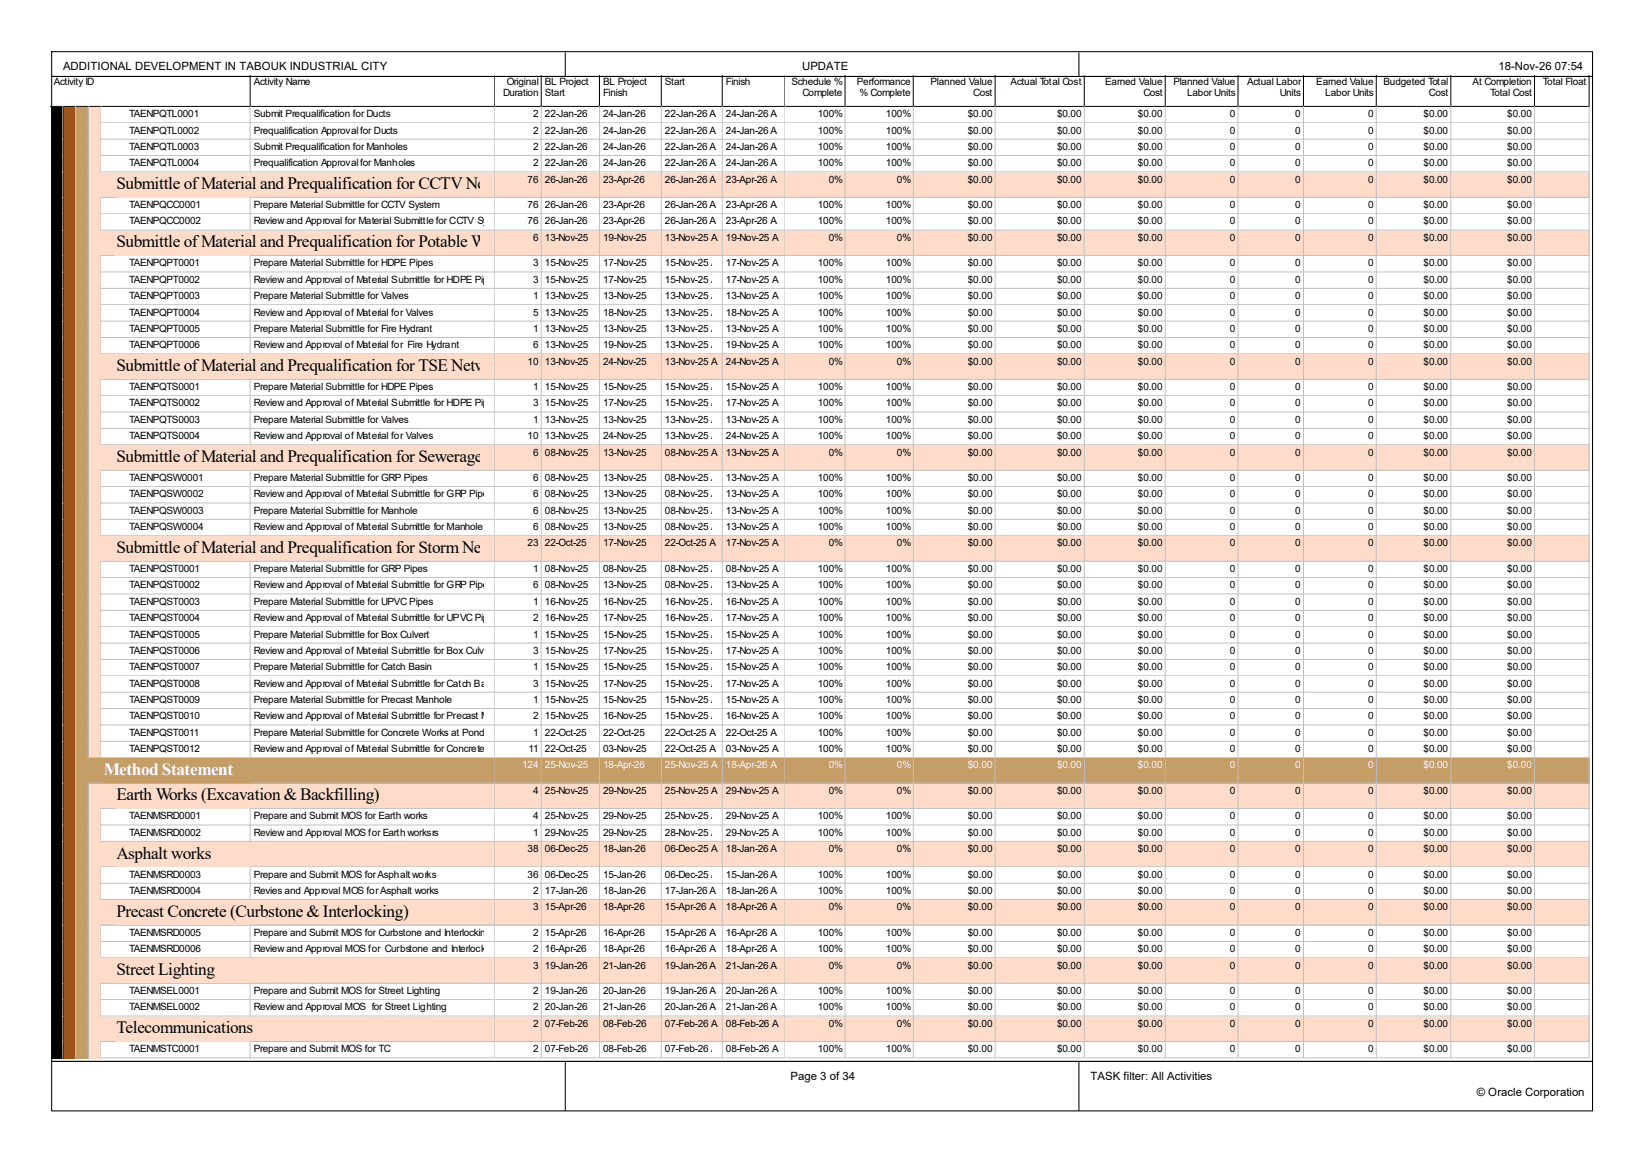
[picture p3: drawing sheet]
<svg xmlns="http://www.w3.org/2000/svg" width="420mm" height="297mm" viewBox="0 0 420 297" stroke-linecap="round" stroke-linejoin="round" font-family="sans-serif">
<defs><g id="words">
<g font-size="4.4">
<text x="29.7" y="48.3">Submittle of Material and Prequalification for CCTV Networks</text>
<text x="29.7" y="63.1">Submittle of Material and Prequalification for Potable Water</text>
<text x="29.7" y="94.7">Submittle of Material and Prequalification for TSE Networks</text>
<text x="29.7" y="117.9">Submittle of Material and Prequalification for Sewerage Networks</text>
<text x="29.7" y="141.1">Submittle of Material and Prequalification for Storm Networks</text>
<text x="29.7" y="204.3">Earth Works (Excavation &amp; Backfilling)</text>
<text x="29.7" y="219.1">Asphalt works</text>
<text x="29.7" y="233.9">Precast Concrete (Curbstone &amp; Interlocking)</text>
<text x="29.7" y="248.8">Street Lighting</text>
<text x="29.7" y="263.7">Telecommunications</text>
</g>
<text font-size="4.4" fill="#fff" x="26.5" y="197.8">Method Statement</text>
<g font-size="2.9">
<text x="16.1" y="17.9">ADDITIONAL DEVELOPMENT IN TABOUK INDUSTRIAL CITY</text>
<text x="204.6" y="17.9">UPDATE</text>
<text x="382.4" y="17.9">18-Nov-26 07:54</text>
<text x="201.7" y="275.5">Page 3 of 34</text>
<text x="278.2" y="275.5">TASK filter: All Activities</text>
<text x="376.8" y="279.8">© Oracle Corporation</text>
</g>
<g font-size="2.6">
<text x="13.7" y="21.8">Activity ID</text>
<text x="64.8" y="21.8">Activity Name</text>
<text x="129.3" y="21.8">Original</text>
<text x="139" y="21.8">BL Project</text>
<text x="153.9" y="21.8">BL Project</text>
<text x="169.7" y="21.8">Start</text>
<text x="185.2" y="21.8">Finish</text>
<text x="201.9" y="21.8">Schedule %</text>
<text x="218.7" y="21.8">Performance</text>
<text x="237.4" y="21.8">Planned Value</text>
<text x="257.9" y="21.8">Actual Total Cost</text>
<text x="282" y="21.8">Earned Value</text>
<text x="299.4" y="21.8">Planned Value</text>
<text x="318.2" y="21.8">Actual Labor</text>
<text x="335.8" y="21.8">Earned Value</text>
<text x="353" y="21.8">Budgeted Total</text>
<text x="375.8" y="21.8">At Completion</text>
<text x="393.7" y="21.8">Total Float</text>
<text x="33" y="29.9">TAENPQTL0001</text>
<text x="64.8" y="29.9">Submit Prequalification for Ducts</text>
<text x="128.4" y="24.6">Duration</text>
<text x="136" y="29.9">2</text>
<text x="139" y="24.6">Start</text>
<text x="139" y="29.9">22-Jan-26</text>
<text x="153.9" y="24.6">Finish</text>
<text x="153.9" y="29.9">24-Jan-26</text>
<text x="169.7" y="29.9">22-Jan-26 A</text>
<text x="185.2" y="29.9">24-Jan-26 A</text>
<text x="204.7" y="24.6">Complete</text>
<text x="208.7" y="29.9">100%</text>
<text x="219.3" y="24.6">% Complete</text>
<text x="226.1" y="29.9">100%</text>
<text x="247" y="29.9">$0.00</text>
<text x="248.3" y="24.6">Cost</text>
<text x="269.7" y="29.9">$0.00</text>
<text x="290.4" y="29.9">$0.00</text>
<text x="291.8" y="24.6">Cost</text>
<text x="302.9" y="24.6">Labor Units</text>
<text x="313.8" y="29.9">0</text>
<text x="326.6" y="24.6">Units</text>
<text x="330.5" y="29.9">0</text>
<text x="338.2" y="24.6">Labor Units</text>
<text x="349.1" y="29.9">0</text>
<text x="363.2" y="29.9">$0.00</text>
<text x="364.6" y="24.6">Cost</text>
<text x="380.2" y="24.6">Total Cost</text>
<text x="384.6" y="29.9">$0.00</text>
<text x="33" y="34.1">TAENPQTL0002</text>
<text x="64.8" y="34.1">Prequalification Approval for Ducts</text>
<text x="136" y="34.1">2</text>
<text x="139" y="34.1">22-Jan-26</text>
<text x="153.9" y="34.1">24-Jan-26</text>
<text x="169.7" y="34.1">22-Jan-26 A</text>
<text x="185.2" y="34.1">24-Jan-26 A</text>
<text x="208.7" y="34.1">100%</text>
<text x="226.1" y="34.1">100%</text>
<text x="247" y="34.1">$0.00</text>
<text x="269.7" y="34.1">$0.00</text>
<text x="290.4" y="34.1">$0.00</text>
<text x="313.8" y="34.1">0</text>
<text x="330.5" y="34.1">0</text>
<text x="349.1" y="34.1">0</text>
<text x="363.2" y="34.1">$0.00</text>
<text x="384.6" y="34.1">$0.00</text>
<text x="33" y="38.3">TAENPQTL0003</text>
<text x="64.8" y="38.3">Submit Prequalification for Manholes</text>
<text x="136" y="38.3">2</text>
<text x="139" y="38.3">22-Jan-26</text>
<text x="153.9" y="38.3">24-Jan-26</text>
<text x="169.7" y="38.3">22-Jan-26 A</text>
<text x="185.2" y="38.3">24-Jan-26 A</text>
<text x="208.7" y="38.3">100%</text>
<text x="226.1" y="38.3">100%</text>
<text x="247" y="38.3">$0.00</text>
<text x="269.7" y="38.3">$0.00</text>
<text x="290.4" y="38.3">$0.00</text>
<text x="313.8" y="38.3">0</text>
<text x="330.5" y="38.3">0</text>
<text x="349.1" y="38.3">0</text>
<text x="363.2" y="38.3">$0.00</text>
<text x="384.6" y="38.3">$0.00</text>
<text x="33" y="42.5">TAENPQTL0004</text>
<text x="64.8" y="42.5">Prequalification Approval for Manholes</text>
<text x="134.6" y="46.6">76</text>
<text x="136" y="42.5">2</text>
<text x="139" y="42.5">22-Jan-26</text>
<text x="139" y="46.6">26-Jan-26</text>
<text x="153.9" y="42.5">24-Jan-26</text>
<text x="153.9" y="46.6">23-Apr-26</text>
<text x="169.7" y="42.5">22-Jan-26 A</text>
<text x="169.7" y="46.6">26-Jan-26 A</text>
<text x="185.2" y="42.5">24-Jan-26 A</text>
<text x="185.2" y="46.6">23-Apr-26 A</text>
<text x="208.7" y="42.5">100%</text>
<text x="211.5" y="46.6">0%</text>
<text x="226.1" y="42.5">100%</text>
<text x="228.9" y="46.6">0%</text>
<text x="247" y="42.5">$0.00</text>
<text x="247" y="46.6">$0.00</text>
<text x="269.7" y="42.5">$0.00</text>
<text x="269.7" y="46.6">$0.00</text>
<text x="290.4" y="42.5">$0.00</text>
<text x="290.4" y="46.6">$0.00</text>
<text x="313.8" y="42.5">0</text>
<text x="313.8" y="46.6">0</text>
<text x="330.5" y="42.5">0</text>
<text x="330.5" y="46.6">0</text>
<text x="349.1" y="42.5">0</text>
<text x="349.1" y="46.6">0</text>
<text x="363.2" y="42.5">$0.00</text>
<text x="363.2" y="46.6">$0.00</text>
<text x="384.6" y="42.5">$0.00</text>
<text x="384.6" y="46.6">$0.00</text>
<text x="33" y="53.1">TAENPQCC0001</text>
<text x="64.8" y="53.1">Prepare Material Submittle for CCTV System</text>
<text x="134.6" y="53.1">76</text>
<text x="139" y="53.1">26-Jan-26</text>
<text x="153.9" y="53.1">23-Apr-26</text>
<text x="169.7" y="53.1">26-Jan-26 A</text>
<text x="185.2" y="53.1">23-Apr-26 A</text>
<text x="208.7" y="53.1">100%</text>
<text x="226.1" y="53.1">100%</text>
<text x="247" y="53.1">$0.00</text>
<text x="269.7" y="53.1">$0.00</text>
<text x="290.4" y="53.1">$0.00</text>
<text x="313.8" y="53.1">0</text>
<text x="330.5" y="53.1">0</text>
<text x="349.1" y="53.1">0</text>
<text x="363.2" y="53.1">$0.00</text>
<text x="384.6" y="53.1">$0.00</text>
<text x="33" y="57.3">TAENPQCC0002</text>
<text x="64.8" y="57.3">Review and Approval for Material Submittle for CCTV System</text>
<text x="134.6" y="57.3">76</text>
<text x="139" y="57.3">26-Jan-26</text>
<text x="153.9" y="57.3">23-Apr-26</text>
<text x="169.7" y="57.3">26-Jan-26 A</text>
<text x="185.2" y="57.3">23-Apr-26 A</text>
<text x="208.7" y="57.3">100%</text>
<text x="226.1" y="57.3">100%</text>
<text x="247" y="57.3">$0.00</text>
<text x="269.7" y="57.3">$0.00</text>
<text x="290.4" y="57.3">$0.00</text>
<text x="313.8" y="57.3">0</text>
<text x="330.5" y="57.3">0</text>
<text x="349.1" y="57.3">0</text>
<text x="363.2" y="57.3">$0.00</text>
<text x="384.6" y="57.3">$0.00</text>
<text x="136" y="61.5">6</text>
<text x="139" y="61.5">13-Nov-25</text>
<text x="153.9" y="61.5">19-Nov-25</text>
<text x="169.7" y="61.5">13-Nov-25 A</text>
<text x="185.2" y="61.5">19-Nov-25 A</text>
<text x="211.5" y="61.5">0%</text>
<text x="228.9" y="61.5">0%</text>
<text x="247" y="61.5">$0.00</text>
<text x="269.7" y="61.5">$0.00</text>
<text x="290.4" y="61.5">$0.00</text>
<text x="313.8" y="61.5">0</text>
<text x="330.5" y="61.5">0</text>
<text x="349.1" y="61.5">0</text>
<text x="363.2" y="61.5">$0.00</text>
<text x="384.6" y="61.5">$0.00</text>
<text x="33" y="68">TAENPQPT0001</text>
<text x="64.8" y="68">Prepare Material Submittle for HDPE Pipes</text>
<text x="136" y="68">3</text>
<text x="139" y="68">15-Nov-25</text>
<text x="153.9" y="68">17-Nov-25</text>
<text x="169.7" y="68">15-Nov-25 A</text>
<text x="185.2" y="68">17-Nov-25 A</text>
<text x="208.7" y="68">100%</text>
<text x="226.1" y="68">100%</text>
<text x="247" y="68">$0.00</text>
<text x="269.7" y="68">$0.00</text>
<text x="290.4" y="68">$0.00</text>
<text x="313.8" y="68">0</text>
<text x="330.5" y="68">0</text>
<text x="349.1" y="68">0</text>
<text x="363.2" y="68">$0.00</text>
<text x="384.6" y="68">$0.00</text>
<text x="33" y="72.1">TAENPQPT0002</text>
<text x="33" y="76.3">TAENPQPT0003</text>
<text x="64.8" y="72.1">Review and Approval of Material Submittle for HDPE Pipes</text>
<text x="64.8" y="76.3">Prepare Material Submittle for Valves</text>
<text x="136" y="72.1">3</text>
<text x="136" y="76.3">1</text>
<text x="139" y="72.1">15-Nov-25</text>
<text x="139" y="76.3">13-Nov-25</text>
<text x="153.9" y="72.1">17-Nov-25</text>
<text x="153.9" y="76.3">13-Nov-25</text>
<text x="169.7" y="72.1">15-Nov-25 A</text>
<text x="169.7" y="76.3">13-Nov-25 A</text>
<text x="185.2" y="72.1">17-Nov-25 A</text>
<text x="185.2" y="76.3">13-Nov-25 A</text>
<text x="208.7" y="72.1">100%</text>
<text x="208.7" y="76.3">100%</text>
<text x="226.1" y="72.1">100%</text>
<text x="226.1" y="76.3">100%</text>
<text x="247" y="72.1">$0.00</text>
<text x="247" y="76.3">$0.00</text>
<text x="269.7" y="72.1">$0.00</text>
<text x="269.7" y="76.3">$0.00</text>
<text x="290.4" y="72.1">$0.00</text>
<text x="290.4" y="76.3">$0.00</text>
<text x="313.8" y="72.1">0</text>
<text x="313.8" y="76.3">0</text>
<text x="330.5" y="72.1">0</text>
<text x="330.5" y="76.3">0</text>
<text x="349.1" y="72.1">0</text>
<text x="349.1" y="76.3">0</text>
<text x="363.2" y="72.1">$0.00</text>
<text x="363.2" y="76.3">$0.00</text>
<text x="384.6" y="72.1">$0.00</text>
<text x="384.6" y="76.3">$0.00</text>
<text x="33" y="80.5">TAENPQPT0004</text>
<text x="64.8" y="80.5">Review and Approval of Material for Valves</text>
<text x="136" y="80.5">5</text>
<text x="139" y="80.5">13-Nov-25</text>
<text x="153.9" y="80.5">18-Nov-25</text>
<text x="169.7" y="80.5">13-Nov-25 A</text>
<text x="185.2" y="80.5">18-Nov-25 A</text>
<text x="208.7" y="80.5">100%</text>
<text x="226.1" y="80.5">100%</text>
<text x="247" y="80.5">$0.00</text>
<text x="269.7" y="80.5">$0.00</text>
<text x="290.4" y="80.5">$0.00</text>
<text x="313.8" y="80.5">0</text>
<text x="330.5" y="80.5">0</text>
<text x="349.1" y="80.5">0</text>
<text x="363.2" y="80.5">$0.00</text>
<text x="384.6" y="80.5">$0.00</text>
<text x="33" y="84.7">TAENPQPT0005</text>
<text x="33" y="88.9">TAENPQPT0006</text>
<text x="64.8" y="84.7">Prepare Material Submittle for Fire Hydrant</text>
<text x="64.8" y="88.9">Review and Approval of Material for Fire Hydrant</text>
<text x="136" y="84.7">1</text>
<text x="136" y="88.9">6</text>
<text x="139" y="84.7">13-Nov-25</text>
<text x="139" y="88.9">13-Nov-25</text>
<text x="153.9" y="84.7">13-Nov-25</text>
<text x="153.9" y="88.9">19-Nov-25</text>
<text x="169.7" y="84.7">13-Nov-25 A</text>
<text x="169.7" y="88.9">13-Nov-25 A</text>
<text x="185.2" y="84.7">13-Nov-25 A</text>
<text x="185.2" y="88.9">19-Nov-25 A</text>
<text x="208.7" y="84.7">100%</text>
<text x="208.7" y="88.9">100%</text>
<text x="226.1" y="84.7">100%</text>
<text x="226.1" y="88.9">100%</text>
<text x="247" y="84.7">$0.00</text>
<text x="247" y="88.9">$0.00</text>
<text x="269.7" y="84.7">$0.00</text>
<text x="269.7" y="88.9">$0.00</text>
<text x="290.4" y="84.7">$0.00</text>
<text x="290.4" y="88.9">$0.00</text>
<text x="313.8" y="84.7">0</text>
<text x="313.8" y="88.9">0</text>
<text x="330.5" y="84.7">0</text>
<text x="330.5" y="88.9">0</text>
<text x="349.1" y="84.7">0</text>
<text x="349.1" y="88.9">0</text>
<text x="363.2" y="84.7">$0.00</text>
<text x="363.2" y="88.9">$0.00</text>
<text x="384.6" y="84.7">$0.00</text>
<text x="384.6" y="88.9">$0.00</text>
<text x="134.6" y="93">10</text>
<text x="139" y="93">13-Nov-25</text>
<text x="153.9" y="93">24-Nov-25</text>
<text x="169.7" y="93">13-Nov-25 A</text>
<text x="185.2" y="93">24-Nov-25 A</text>
<text x="211.5" y="93">0%</text>
<text x="228.9" y="93">0%</text>
<text x="247" y="93">$0.00</text>
<text x="269.7" y="93">$0.00</text>
<text x="290.4" y="93">$0.00</text>
<text x="313.8" y="93">0</text>
<text x="330.5" y="93">0</text>
<text x="349.1" y="93">0</text>
<text x="363.2" y="93">$0.00</text>
<text x="384.6" y="93">$0.00</text>
<text x="33" y="99.5">TAENPQTS0001</text>
<text x="64.8" y="99.5">Prepare Material Submittle for HDPE Pipes</text>
<text x="136" y="99.5">1</text>
<text x="139" y="99.5">15-Nov-25</text>
<text x="153.9" y="99.5">15-Nov-25</text>
<text x="169.7" y="99.5">15-Nov-25 A</text>
<text x="185.2" y="99.5">15-Nov-25 A</text>
<text x="208.7" y="99.5">100%</text>
<text x="226.1" y="99.5">100%</text>
<text x="247" y="99.5">$0.00</text>
<text x="269.7" y="99.5">$0.00</text>
<text x="290.4" y="99.5">$0.00</text>
<text x="313.8" y="99.5">0</text>
<text x="330.5" y="99.5">0</text>
<text x="349.1" y="99.5">0</text>
<text x="363.2" y="99.5">$0.00</text>
<text x="384.6" y="99.5">$0.00</text>
<text x="33" y="103.7">TAENPQTS0002</text>
<text x="33" y="107.9">TAENPQTS0003</text>
<text x="64.8" y="103.7">Review and Approval of Material Submittle for HDPE Pipes</text>
<text x="64.8" y="107.9">Prepare Material Submittle for Valves</text>
<text x="136" y="103.7">3</text>
<text x="136" y="107.9">1</text>
<text x="139" y="103.7">15-Nov-25</text>
<text x="139" y="107.9">13-Nov-25</text>
<text x="153.9" y="103.7">17-Nov-25</text>
<text x="153.9" y="107.9">13-Nov-25</text>
<text x="169.7" y="103.7">15-Nov-25 A</text>
<text x="169.7" y="107.9">13-Nov-25 A</text>
<text x="185.2" y="103.7">17-Nov-25 A</text>
<text x="185.2" y="107.9">13-Nov-25 A</text>
<text x="208.7" y="103.7">100%</text>
<text x="208.7" y="107.9">100%</text>
<text x="226.1" y="103.7">100%</text>
<text x="226.1" y="107.9">100%</text>
<text x="247" y="103.7">$0.00</text>
<text x="247" y="107.9">$0.00</text>
<text x="269.7" y="103.7">$0.00</text>
<text x="269.7" y="107.9">$0.00</text>
<text x="290.4" y="103.7">$0.00</text>
<text x="290.4" y="107.9">$0.00</text>
<text x="313.8" y="103.7">0</text>
<text x="313.8" y="107.9">0</text>
<text x="330.5" y="103.7">0</text>
<text x="330.5" y="107.9">0</text>
<text x="349.1" y="103.7">0</text>
<text x="349.1" y="107.9">0</text>
<text x="363.2" y="103.7">$0.00</text>
<text x="363.2" y="107.9">$0.00</text>
<text x="384.6" y="103.7">$0.00</text>
<text x="384.6" y="107.9">$0.00</text>
<text x="33" y="112.1">TAENPQTS0004</text>
<text x="64.8" y="112.1">Review and Approval of Material for Valves</text>
<text x="134.6" y="112.1">10</text>
<text x="139" y="112.1">13-Nov-25</text>
<text x="153.9" y="112.1">24-Nov-25</text>
<text x="169.7" y="112.1">13-Nov-25 A</text>
<text x="185.2" y="112.1">24-Nov-25 A</text>
<text x="208.7" y="112.1">100%</text>
<text x="226.1" y="112.1">100%</text>
<text x="247" y="112.1">$0.00</text>
<text x="269.7" y="112.1">$0.00</text>
<text x="290.4" y="112.1">$0.00</text>
<text x="313.8" y="112.1">0</text>
<text x="330.5" y="112.1">0</text>
<text x="349.1" y="112.1">0</text>
<text x="363.2" y="112.1">$0.00</text>
<text x="384.6" y="112.1">$0.00</text>
<text x="136" y="116.2">6</text>
<text x="139" y="116.2">08-Nov-25</text>
<text x="153.9" y="116.2">13-Nov-25</text>
<text x="169.7" y="116.2">08-Nov-25 A</text>
<text x="185.2" y="116.2">13-Nov-25 A</text>
<text x="211.5" y="116.2">0%</text>
<text x="228.9" y="116.2">0%</text>
<text x="247" y="116.2">$0.00</text>
<text x="269.7" y="116.2">$0.00</text>
<text x="290.4" y="116.2">$0.00</text>
<text x="313.8" y="116.2">0</text>
<text x="330.5" y="116.2">0</text>
<text x="349.1" y="116.2">0</text>
<text x="363.2" y="116.2">$0.00</text>
<text x="384.6" y="116.2">$0.00</text>
<text x="33" y="122.7">TAENPQSW0001</text>
<text x="64.8" y="122.7">Prepare Material Submittle for GRP Pipes</text>
<text x="136" y="122.7">6</text>
<text x="139" y="122.7">08-Nov-25</text>
<text x="153.9" y="122.7">13-Nov-25</text>
<text x="169.7" y="122.7">08-Nov-25 A</text>
<text x="185.2" y="122.7">13-Nov-25 A</text>
<text x="208.7" y="122.7">100%</text>
<text x="226.1" y="122.7">100%</text>
<text x="247" y="122.7">$0.00</text>
<text x="269.7" y="122.7">$0.00</text>
<text x="290.4" y="122.7">$0.00</text>
<text x="313.8" y="122.7">0</text>
<text x="330.5" y="122.7">0</text>
<text x="349.1" y="122.7">0</text>
<text x="363.2" y="122.7">$0.00</text>
<text x="384.6" y="122.7">$0.00</text>
<text x="33" y="126.9">TAENPQSW0002</text>
<text x="33" y="131.1">TAENPQSW0003</text>
<text x="64.8" y="126.9">Review and Approval of Material Submittle for GRP Pipes</text>
<text x="64.8" y="131.1">Prepare Material Submittle for Manhole</text>
<text x="136" y="126.9">6</text>
<text x="136" y="131.1">6</text>
<text x="139" y="126.9">08-Nov-25</text>
<text x="139" y="131.1">08-Nov-25</text>
<text x="153.9" y="126.9">13-Nov-25</text>
<text x="153.9" y="131.1">13-Nov-25</text>
<text x="169.7" y="126.9">08-Nov-25 A</text>
<text x="169.7" y="131.1">08-Nov-25 A</text>
<text x="185.2" y="126.9">13-Nov-25 A</text>
<text x="185.2" y="131.1">13-Nov-25 A</text>
<text x="208.7" y="126.9">100%</text>
<text x="208.7" y="131.1">100%</text>
<text x="226.1" y="126.9">100%</text>
<text x="226.1" y="131.1">100%</text>
<text x="247" y="126.9">$0.00</text>
<text x="247" y="131.1">$0.00</text>
<text x="269.7" y="126.9">$0.00</text>
<text x="269.7" y="131.1">$0.00</text>
<text x="290.4" y="126.9">$0.00</text>
<text x="290.4" y="131.1">$0.00</text>
<text x="313.8" y="126.9">0</text>
<text x="313.8" y="131.1">0</text>
<text x="330.5" y="126.9">0</text>
<text x="330.5" y="131.1">0</text>
<text x="349.1" y="126.9">0</text>
<text x="349.1" y="131.1">0</text>
<text x="363.2" y="126.9">$0.00</text>
<text x="363.2" y="131.1">$0.00</text>
<text x="384.6" y="126.9">$0.00</text>
<text x="384.6" y="131.1">$0.00</text>
<text x="33" y="135.3">TAENPQSW0004</text>
<text x="64.8" y="135.3">Review and Approval of Material Submittle for Manhole</text>
<text x="136" y="135.3">6</text>
<text x="139" y="135.3">08-Nov-25</text>
<text x="153.9" y="135.3">13-Nov-25</text>
<text x="169.7" y="135.3">08-Nov-25 A</text>
<text x="185.2" y="135.3">13-Nov-25 A</text>
<text x="208.7" y="135.3">100%</text>
<text x="226.1" y="135.3">100%</text>
<text x="247" y="135.3">$0.00</text>
<text x="269.7" y="135.3">$0.00</text>
<text x="290.4" y="135.3">$0.00</text>
<text x="313.8" y="135.3">0</text>
<text x="330.5" y="135.3">0</text>
<text x="349.1" y="135.3">0</text>
<text x="363.2" y="135.3">$0.00</text>
<text x="384.6" y="135.3">$0.00</text>
<text x="134.6" y="139.4">23</text>
<text x="139" y="139.4">22-Oct-25</text>
<text x="153.9" y="139.4">17-Nov-25</text>
<text x="169.7" y="139.4">22-Oct-25 A</text>
<text x="185.2" y="139.4">17-Nov-25 A</text>
<text x="211.5" y="139.4">0%</text>
<text x="228.9" y="139.4">0%</text>
<text x="247" y="139.4">$0.00</text>
<text x="269.7" y="139.4">$0.00</text>
<text x="290.4" y="139.4">$0.00</text>
<text x="313.8" y="139.4">0</text>
<text x="330.5" y="139.4">0</text>
<text x="349.1" y="139.4">0</text>
<text x="363.2" y="139.4">$0.00</text>
<text x="384.6" y="139.4">$0.00</text>
<text x="33" y="146">TAENPQST0001</text>
<text x="64.8" y="146">Prepare Material Submittle for GRP Pipes</text>
<text x="136" y="146">1</text>
<text x="139" y="146">08-Nov-25</text>
<text x="153.9" y="146">08-Nov-25</text>
<text x="169.7" y="146">08-Nov-25 A</text>
<text x="185.2" y="146">08-Nov-25 A</text>
<text x="208.7" y="146">100%</text>
<text x="226.1" y="146">100%</text>
<text x="247" y="146">$0.00</text>
<text x="269.7" y="146">$0.00</text>
<text x="290.4" y="146">$0.00</text>
<text x="313.8" y="146">0</text>
<text x="330.5" y="146">0</text>
<text x="349.1" y="146">0</text>
<text x="363.2" y="146">$0.00</text>
<text x="384.6" y="146">$0.00</text>
<text x="33" y="150.1">TAENPQST0002</text>
<text x="33" y="154.3">TAENPQST0003</text>
<text x="64.8" y="150.1">Review and Approval of Material Submittle for GRP Pipes</text>
<text x="64.8" y="154.3">Prepare Material Submittle for UPVC Pipes</text>
<text x="136" y="150.1">6</text>
<text x="136" y="154.3">1</text>
<text x="139" y="150.1">08-Nov-25</text>
<text x="139" y="154.3">16-Nov-25</text>
<text x="153.9" y="150.1">13-Nov-25</text>
<text x="153.9" y="154.3">16-Nov-25</text>
<text x="169.7" y="150.1">08-Nov-25 A</text>
<text x="169.7" y="154.3">16-Nov-25 A</text>
<text x="185.2" y="150.1">13-Nov-25 A</text>
<text x="185.2" y="154.3">16-Nov-25 A</text>
<text x="208.7" y="150.1">100%</text>
<text x="208.7" y="154.3">100%</text>
<text x="226.1" y="150.1">100%</text>
<text x="226.1" y="154.3">100%</text>
<text x="247" y="150.1">$0.00</text>
<text x="247" y="154.3">$0.00</text>
<text x="269.7" y="150.1">$0.00</text>
<text x="269.7" y="154.3">$0.00</text>
<text x="290.4" y="150.1">$0.00</text>
<text x="290.4" y="154.3">$0.00</text>
<text x="313.8" y="150.1">0</text>
<text x="313.8" y="154.3">0</text>
<text x="330.5" y="150.1">0</text>
<text x="330.5" y="154.3">0</text>
<text x="349.1" y="150.1">0</text>
<text x="349.1" y="154.3">0</text>
<text x="363.2" y="150.1">$0.00</text>
<text x="363.2" y="154.3">$0.00</text>
<text x="384.6" y="150.1">$0.00</text>
<text x="384.6" y="154.3">$0.00</text>
<text x="33" y="158.5">TAENPQST0004</text>
<text x="64.8" y="158.5">Review and Approval of Material Submittle for UPVC Pipes</text>
<text x="136" y="158.5">2</text>
<text x="139" y="158.5">16-Nov-25</text>
<text x="153.9" y="158.5">17-Nov-25</text>
<text x="169.7" y="158.5">16-Nov-25 A</text>
<text x="185.2" y="158.5">17-Nov-25 A</text>
<text x="208.7" y="158.5">100%</text>
<text x="226.1" y="158.5">100%</text>
<text x="247" y="158.5">$0.00</text>
<text x="269.7" y="158.5">$0.00</text>
<text x="290.4" y="158.5">$0.00</text>
<text x="313.8" y="158.5">0</text>
<text x="330.5" y="158.5">0</text>
<text x="349.1" y="158.5">0</text>
<text x="363.2" y="158.5">$0.00</text>
<text x="384.6" y="158.5">$0.00</text>
<text x="33" y="162.7">TAENPQST0005</text>
<text x="33" y="166.8">TAENPQST0006</text>
<text x="64.8" y="162.7">Prepare Material Submittle for Box Culvert</text>
<text x="64.8" y="166.8">Review and Approval of Material Submittle for Box Culvert</text>
<text x="136" y="162.7">1</text>
<text x="136" y="166.8">3</text>
<text x="139" y="162.7">15-Nov-25</text>
<text x="139" y="166.8">15-Nov-25</text>
<text x="153.9" y="162.7">15-Nov-25</text>
<text x="153.9" y="166.8">17-Nov-25</text>
<text x="169.7" y="162.7">15-Nov-25 A</text>
<text x="169.7" y="166.8">15-Nov-25 A</text>
<text x="185.2" y="162.7">15-Nov-25 A</text>
<text x="185.2" y="166.8">17-Nov-25 A</text>
<text x="208.7" y="162.7">100%</text>
<text x="208.7" y="166.8">100%</text>
<text x="226.1" y="162.7">100%</text>
<text x="226.1" y="166.8">100%</text>
<text x="247" y="162.7">$0.00</text>
<text x="247" y="166.8">$0.00</text>
<text x="269.7" y="162.7">$0.00</text>
<text x="269.7" y="166.8">$0.00</text>
<text x="290.4" y="162.7">$0.00</text>
<text x="290.4" y="166.8">$0.00</text>
<text x="313.8" y="162.7">0</text>
<text x="313.8" y="166.8">0</text>
<text x="330.5" y="162.7">0</text>
<text x="330.5" y="166.8">0</text>
<text x="349.1" y="162.7">0</text>
<text x="349.1" y="166.8">0</text>
<text x="363.2" y="162.7">$0.00</text>
<text x="363.2" y="166.8">$0.00</text>
<text x="384.6" y="162.7">$0.00</text>
<text x="384.6" y="166.8">$0.00</text>
<text x="33" y="171">TAENPQST0007</text>
<text x="64.8" y="171">Prepare Material Submittle for Catch Basin</text>
<text x="136" y="171">1</text>
<text x="139" y="171">15-Nov-25</text>
<text x="153.9" y="171">15-Nov-25</text>
<text x="169.7" y="171">15-Nov-25 A</text>
<text x="185.2" y="171">15-Nov-25 A</text>
<text x="208.7" y="171">100%</text>
<text x="226.1" y="171">100%</text>
<text x="247" y="171">$0.00</text>
<text x="269.7" y="171">$0.00</text>
<text x="290.4" y="171">$0.00</text>
<text x="313.8" y="171">0</text>
<text x="330.5" y="171">0</text>
<text x="349.1" y="171">0</text>
<text x="363.2" y="171">$0.00</text>
<text x="384.6" y="171">$0.00</text>
<text x="33" y="175.2">TAENPQST0008</text>
<text x="33" y="179.4">TAENPQST0009</text>
<text x="64.8" y="175.2">Review and Approval of Material Submittle for Catch Basin</text>
<text x="64.8" y="179.4">Prepare Material Submittle for Precast Manhole</text>
<text x="136" y="175.2">3</text>
<text x="136" y="179.4">1</text>
<text x="139" y="175.2">15-Nov-25</text>
<text x="139" y="179.4">15-Nov-25</text>
<text x="153.9" y="175.2">17-Nov-25</text>
<text x="153.9" y="179.4">15-Nov-25</text>
<text x="169.7" y="175.2">15-Nov-25 A</text>
<text x="169.7" y="179.4">15-Nov-25 A</text>
<text x="185.2" y="175.2">17-Nov-25 A</text>
<text x="185.2" y="179.4">15-Nov-25 A</text>
<text x="208.7" y="175.2">100%</text>
<text x="208.7" y="179.4">100%</text>
<text x="226.1" y="175.2">100%</text>
<text x="226.1" y="179.4">100%</text>
<text x="247" y="175.2">$0.00</text>
<text x="247" y="179.4">$0.00</text>
<text x="269.7" y="175.2">$0.00</text>
<text x="269.7" y="179.4">$0.00</text>
<text x="290.4" y="175.2">$0.00</text>
<text x="290.4" y="179.4">$0.00</text>
<text x="313.8" y="175.2">0</text>
<text x="313.8" y="179.4">0</text>
<text x="330.5" y="175.2">0</text>
<text x="330.5" y="179.4">0</text>
<text x="349.1" y="175.2">0</text>
<text x="349.1" y="179.4">0</text>
<text x="363.2" y="175.2">$0.00</text>
<text x="363.2" y="179.4">$0.00</text>
<text x="384.6" y="175.2">$0.00</text>
<text x="384.6" y="179.4">$0.00</text>
<text x="33" y="183.6">TAENPQST0010</text>
<text x="64.8" y="183.6">Review and Approval of Material Submittle for Precast Manhole</text>
<text x="136" y="183.6">2</text>
<text x="139" y="183.6">15-Nov-25</text>
<text x="153.9" y="183.6">16-Nov-25</text>
<text x="169.7" y="183.6">15-Nov-25 A</text>
<text x="185.2" y="183.6">16-Nov-25 A</text>
<text x="208.7" y="183.6">100%</text>
<text x="226.1" y="183.6">100%</text>
<text x="247" y="183.6">$0.00</text>
<text x="269.7" y="183.6">$0.00</text>
<text x="290.4" y="183.6">$0.00</text>
<text x="313.8" y="183.6">0</text>
<text x="330.5" y="183.6">0</text>
<text x="349.1" y="183.6">0</text>
<text x="363.2" y="183.6">$0.00</text>
<text x="384.6" y="183.6">$0.00</text>
<text x="33" y="187.7">TAENPQST0011</text>
<text x="33" y="191.9">TAENPQST0012</text>
<text x="64.8" y="187.7">Prepare Material Submittle for Concrete Works at Ponds</text>
<text x="64.8" y="191.9">Review and Approval of Material Submittle for Concrete Works at Ponds</text>
<text x="134.8" y="191.9">11</text>
<text x="136" y="187.7">1</text>
<text x="139" y="187.7">22-Oct-25</text>
<text x="139" y="191.9">22-Oct-25</text>
<text x="153.9" y="187.7">22-Oct-25</text>
<text x="153.9" y="191.9">03-Nov-25</text>
<text x="169.7" y="187.7">22-Oct-25 A</text>
<text x="169.7" y="191.9">22-Oct-25 A</text>
<text x="185.2" y="187.7">22-Oct-25 A</text>
<text x="185.2" y="191.9">03-Nov-25 A</text>
<text x="208.7" y="187.7">100%</text>
<text x="208.7" y="191.9">100%</text>
<text x="226.1" y="187.7">100%</text>
<text x="226.1" y="191.9">100%</text>
<text x="247" y="187.7">$0.00</text>
<text x="247" y="191.9">$0.00</text>
<text x="269.7" y="187.7">$0.00</text>
<text x="269.7" y="191.9">$0.00</text>
<text x="290.4" y="187.7">$0.00</text>
<text x="290.4" y="191.9">$0.00</text>
<text x="313.8" y="187.7">0</text>
<text x="313.8" y="191.9">0</text>
<text x="330.5" y="187.7">0</text>
<text x="330.5" y="191.9">0</text>
<text x="349.1" y="187.7">0</text>
<text x="349.1" y="191.9">0</text>
<text x="363.2" y="187.7">$0.00</text>
<text x="363.2" y="191.9">$0.00</text>
<text x="384.6" y="187.7">$0.00</text>
<text x="384.6" y="191.9">$0.00</text>
<text x="136" y="202.6">4</text>
<text x="139" y="202.6">25-Nov-25</text>
<text x="153.9" y="202.6">29-Nov-25</text>
<text x="169.7" y="202.6">25-Nov-25 A</text>
<text x="185.2" y="202.6">29-Nov-25 A</text>
<text x="211.5" y="202.6">0%</text>
<text x="228.9" y="202.6">0%</text>
<text x="247" y="202.6">$0.00</text>
<text x="269.7" y="202.6">$0.00</text>
<text x="290.4" y="202.6">$0.00</text>
<text x="313.8" y="202.6">0</text>
<text x="330.5" y="202.6">0</text>
<text x="349.1" y="202.6">0</text>
<text x="363.2" y="202.6">$0.00</text>
<text x="384.6" y="202.6">$0.00</text>
<text x="33" y="209.1">TAENMSRD0001</text>
<text x="64.8" y="209.1">Prepare and Submit MOS for Earth works</text>
<text x="136" y="209.1">4</text>
<text x="139" y="209.1">25-Nov-25</text>
<text x="153.9" y="209.1">29-Nov-25</text>
<text x="169.7" y="209.1">25-Nov-25 A</text>
<text x="185.2" y="209.1">29-Nov-25 A</text>
<text x="208.7" y="209.1">100%</text>
<text x="226.1" y="209.1">100%</text>
<text x="247" y="209.1">$0.00</text>
<text x="269.7" y="209.1">$0.00</text>
<text x="290.4" y="209.1">$0.00</text>
<text x="313.8" y="209.1">0</text>
<text x="330.5" y="209.1">0</text>
<text x="349.1" y="209.1">0</text>
<text x="363.2" y="209.1">$0.00</text>
<text x="384.6" y="209.1">$0.00</text>
<text x="33" y="213.3">TAENMSRD0002</text>
<text x="64.8" y="213.3">Review and Approval MOS for Earth worksrs</text>
<text x="136" y="213.3">1</text>
<text x="139" y="213.3">29-Nov-25</text>
<text x="153.9" y="213.3">29-Nov-25</text>
<text x="169.7" y="213.3">28-Nov-25 A</text>
<text x="185.2" y="213.3">29-Nov-25 A</text>
<text x="208.7" y="213.3">100%</text>
<text x="226.1" y="213.3">100%</text>
<text x="247" y="213.3">$0.00</text>
<text x="269.7" y="213.3">$0.00</text>
<text x="290.4" y="213.3">$0.00</text>
<text x="313.8" y="213.3">0</text>
<text x="330.5" y="213.3">0</text>
<text x="349.1" y="213.3">0</text>
<text x="363.2" y="213.3">$0.00</text>
<text x="384.6" y="213.3">$0.00</text>
<text x="134.6" y="217.4">38</text>
<text x="139" y="217.4">06-Dec-25</text>
<text x="153.9" y="217.4">18-Jan-26</text>
<text x="169.7" y="217.4">06-Dec-25 A</text>
<text x="185.2" y="217.4">18-Jan-26 A</text>
<text x="211.5" y="217.4">0%</text>
<text x="228.9" y="217.4">0%</text>
<text x="247" y="217.4">$0.00</text>
<text x="269.7" y="217.4">$0.00</text>
<text x="290.4" y="217.4">$0.00</text>
<text x="313.8" y="217.4">0</text>
<text x="330.5" y="217.4">0</text>
<text x="349.1" y="217.4">0</text>
<text x="363.2" y="217.4">$0.00</text>
<text x="384.6" y="217.4">$0.00</text>
<text x="33" y="223.9">TAENMSRD0003</text>
<text x="64.8" y="223.9">Prepare and Submit MOS for Asphalt works</text>
<text x="134.6" y="223.9">36</text>
<text x="139" y="223.9">06-Dec-25</text>
<text x="153.9" y="223.9">15-Jan-26</text>
<text x="169.7" y="223.9">06-Dec-25 A</text>
<text x="185.2" y="223.9">15-Jan-26 A</text>
<text x="208.7" y="223.9">100%</text>
<text x="226.1" y="223.9">100%</text>
<text x="247" y="223.9">$0.00</text>
<text x="269.7" y="223.9">$0.00</text>
<text x="290.4" y="223.9">$0.00</text>
<text x="313.8" y="223.9">0</text>
<text x="330.5" y="223.9">0</text>
<text x="349.1" y="223.9">0</text>
<text x="363.2" y="223.9">$0.00</text>
<text x="384.6" y="223.9">$0.00</text>
<text x="33" y="228.1">TAENMSRD0004</text>
<text x="64.8" y="228.1">Revies and Approval MOS for Asphalt works</text>
<text x="136" y="228.1">2</text>
<text x="136" y="232.3">3</text>
<text x="139" y="228.1">17-Jan-26</text>
<text x="139" y="232.3">15-Apr-26</text>
<text x="153.9" y="228.1">18-Jan-26</text>
<text x="153.9" y="232.3">18-Apr-26</text>
<text x="169.7" y="228.1">17-Jan-26 A</text>
<text x="169.7" y="232.3">15-Apr-26 A</text>
<text x="185.2" y="228.1">18-Jan-26 A</text>
<text x="185.2" y="232.3">18-Apr-26 A</text>
<text x="208.7" y="228.1">100%</text>
<text x="211.5" y="232.3">0%</text>
<text x="226.1" y="228.1">100%</text>
<text x="228.9" y="232.3">0%</text>
<text x="247" y="228.1">$0.00</text>
<text x="247" y="232.3">$0.00</text>
<text x="269.7" y="228.1">$0.00</text>
<text x="269.7" y="232.3">$0.00</text>
<text x="290.4" y="228.1">$0.00</text>
<text x="290.4" y="232.3">$0.00</text>
<text x="313.8" y="228.1">0</text>
<text x="313.8" y="232.3">0</text>
<text x="330.5" y="228.1">0</text>
<text x="330.5" y="232.3">0</text>
<text x="349.1" y="228.1">0</text>
<text x="349.1" y="232.3">0</text>
<text x="363.2" y="228.1">$0.00</text>
<text x="363.2" y="232.3">$0.00</text>
<text x="384.6" y="228.1">$0.00</text>
<text x="384.6" y="232.3">$0.00</text>
<text x="33" y="238.8">TAENMSRD0005</text>
<text x="64.8" y="238.8">Prepare and Submit MOS for Curbstone and Interlocking</text>
<text x="136" y="238.8">2</text>
<text x="139" y="238.8">15-Apr-26</text>
<text x="153.9" y="238.8">16-Apr-26</text>
<text x="169.7" y="238.8">15-Apr-26 A</text>
<text x="185.2" y="238.8">16-Apr-26 A</text>
<text x="208.7" y="238.8">100%</text>
<text x="226.1" y="238.8">100%</text>
<text x="247" y="238.8">$0.00</text>
<text x="269.7" y="238.8">$0.00</text>
<text x="290.4" y="238.8">$0.00</text>
<text x="313.8" y="238.8">0</text>
<text x="330.5" y="238.8">0</text>
<text x="349.1" y="238.8">0</text>
<text x="363.2" y="238.8">$0.00</text>
<text x="384.6" y="238.8">$0.00</text>
<text x="33" y="243">TAENMSRD0006</text>
<text x="64.8" y="243">Review and Approval MOS for Curbstone and Interlocking</text>
<text x="136" y="243">2</text>
<text x="139" y="243">16-Apr-26</text>
<text x="153.9" y="243">18-Apr-26</text>
<text x="169.7" y="243">16-Apr-26 A</text>
<text x="185.2" y="243">18-Apr-26 A</text>
<text x="208.7" y="243">100%</text>
<text x="226.1" y="243">100%</text>
<text x="247" y="243">$0.00</text>
<text x="269.7" y="243">$0.00</text>
<text x="290.4" y="243">$0.00</text>
<text x="313.8" y="243">0</text>
<text x="330.5" y="243">0</text>
<text x="349.1" y="243">0</text>
<text x="363.2" y="243">$0.00</text>
<text x="384.6" y="243">$0.00</text>
<text x="136" y="247.1">3</text>
<text x="139" y="247.1">19-Jan-26</text>
<text x="153.9" y="247.1">21-Jan-26</text>
<text x="169.7" y="247.1">19-Jan-26 A</text>
<text x="185.2" y="247.1">21-Jan-26 A</text>
<text x="211.5" y="247.1">0%</text>
<text x="228.9" y="247.1">0%</text>
<text x="247" y="247.1">$0.00</text>
<text x="269.7" y="247.1">$0.00</text>
<text x="290.4" y="247.1">$0.00</text>
<text x="313.8" y="247.1">0</text>
<text x="330.5" y="247.1">0</text>
<text x="349.1" y="247.1">0</text>
<text x="363.2" y="247.1">$0.00</text>
<text x="384.6" y="247.1">$0.00</text>
<text x="33" y="253.7">TAENMSEL0001</text>
<text x="33" y="257.8">TAENMSEL0002</text>
<text x="64.8" y="253.7">Prepare and Submit MOS for Street Lighting</text>
<text x="64.8" y="257.8">Review and Approval MOS for Street Lighting</text>
<text x="136" y="253.7">2</text>
<text x="136" y="257.8">2</text>
<text x="139" y="253.7">19-Jan-26</text>
<text x="139" y="257.8">20-Jan-26</text>
<text x="153.9" y="253.7">20-Jan-26</text>
<text x="153.9" y="257.8">21-Jan-26</text>
<text x="169.7" y="253.7">19-Jan-26 A</text>
<text x="169.7" y="257.8">20-Jan-26 A</text>
<text x="185.2" y="253.7">20-Jan-26 A</text>
<text x="185.2" y="257.8">21-Jan-26 A</text>
<text x="208.7" y="253.7">100%</text>
<text x="208.7" y="257.8">100%</text>
<text x="226.1" y="253.7">100%</text>
<text x="226.1" y="257.8">100%</text>
<text x="247" y="253.7">$0.00</text>
<text x="247" y="257.8">$0.00</text>
<text x="269.7" y="253.7">$0.00</text>
<text x="269.7" y="257.8">$0.00</text>
<text x="290.4" y="253.7">$0.00</text>
<text x="290.4" y="257.8">$0.00</text>
<text x="313.8" y="253.7">0</text>
<text x="313.8" y="257.8">0</text>
<text x="330.5" y="253.7">0</text>
<text x="330.5" y="257.8">0</text>
<text x="349.1" y="253.7">0</text>
<text x="349.1" y="257.8">0</text>
<text x="363.2" y="253.7">$0.00</text>
<text x="363.2" y="257.8">$0.00</text>
<text x="384.6" y="253.7">$0.00</text>
<text x="384.6" y="257.8">$0.00</text>
<text x="136" y="262">2</text>
<text x="139" y="262">07-Feb-26</text>
<text x="153.9" y="262">08-Feb-26</text>
<text x="169.7" y="262">07-Feb-26 A</text>
<text x="185.2" y="262">08-Feb-26 A</text>
<text x="211.5" y="262">0%</text>
<text x="228.9" y="262">0%</text>
<text x="247" y="262">$0.00</text>
<text x="269.7" y="262">$0.00</text>
<text x="290.4" y="262">$0.00</text>
<text x="313.8" y="262">0</text>
<text x="330.5" y="262">0</text>
<text x="349.1" y="262">0</text>
<text x="363.2" y="262">$0.00</text>
<text x="384.6" y="262">$0.00</text>
<text x="33" y="268.5">TAENMSTC0001</text>
<text x="64.8" y="268.5">Prepare and Submit MOS for TC</text>
<text x="136" y="268.5">2</text>
<text x="139" y="268.5">07-Feb-26</text>
<text x="153.9" y="268.5">08-Feb-26</text>
<text x="169.7" y="268.5">07-Feb-26 A</text>
<text x="185.2" y="268.5">08-Feb-26 A</text>
<text x="208.7" y="268.5">100%</text>
<text x="226.1" y="268.5">100%</text>
<text x="247" y="268.5">$0.00</text>
<text x="269.7" y="268.5">$0.00</text>
<text x="290.4" y="268.5">$0.00</text>
<text x="313.8" y="268.5">0</text>
<text x="330.5" y="268.5">0</text>
<text x="349.1" y="268.5">0</text>
<text x="363.2" y="268.5">$0.00</text>
<text x="384.6" y="268.5">$0.00</text>
</g>
<g font-size="2.6" fill="#fff">
<text x="133.2" y="196.1">124</text>
<text x="139" y="196.1">25-Nov-25</text>
<text x="153.9" y="196.1">18-Apr-26</text>
<text x="169.7" y="196.1">25-Nov-25 A</text>
<text x="185.2" y="196.1">18-Apr-26 A</text>
<text x="211.5" y="196.1">0%</text>
<text x="228.9" y="196.1">0%</text>
<text x="247" y="196.1">$0.00</text>
<text x="269.7" y="196.1">$0.00</text>
<text x="290.4" y="196.1">$0.00</text>
<text x="313.8" y="196.1">0</text>
<text x="330.5" y="196.1">0</text>
<text x="349.1" y="196.1">0</text>
<text x="363.2" y="196.1">$0.00</text>
<text x="384.6" y="196.1">$0.00</text>
</g>
</g></defs>
<path d="M63.8 19.3v7.9h-51" fill="none" stroke="#000" stroke-width=".26"/>
<path d="M64.1 19.3h62.4v8.1h-62.4z" fill="#fff"/>
<path d="M126.3 19.3v7.9h-62.5" fill="none" stroke="#000" stroke-width=".26"/>
<path d="M126.5 19.3h11.8v8.1h-11.8z" fill="#fff"/>
<path d="M138.1 19.3v7.9h-11.8" fill="none" stroke="#000" stroke-width=".26"/>
<path d="M138.3 19.3h14.9v8.1h-14.9z" fill="#fff"/>
<path d="M153 19.3v7.9h-14.9" fill="none" stroke="#000" stroke-width=".26"/>
<path d="M153.2 19.3h15.8v8.1h-15.8z" fill="#fff"/>
<path d="M168.7 19.3v7.9h-15.7" fill="none" stroke="#000" stroke-width=".26"/>
<path d="M169 19.3h15.5v8.1h-15.5z" fill="#fff"/>
<path d="M184.3 19.3v7.9h-15.6" fill="none" stroke="#000" stroke-width=".26"/>
<path d="M184.5 19.3h16v8.1h-16z" fill="#fff"/>
<path d="M200.3 19.3v7.9h-16" fill="none" stroke="#000" stroke-width=".26"/>
<path d="M200.5 19.3h15.4v8.1h-15.4z" fill="#fff"/>
<path d="M215.6 19.3v7.9h-15.3" fill="none" stroke="#000" stroke-width=".26"/>
<path d="M215.9 19.3h17.4v8.1h-17.4z" fill="#fff"/>
<path d="M233 19.3v7.9h-17.4" fill="none" stroke="#000" stroke-width=".26"/>
<path d="M233.3 19.3h20.8v8.1h-20.8z" fill="#fff"/>
<path d="M253.9 19.3v7.9h-20.9" fill="none" stroke="#000" stroke-width=".26"/>
<path d="M254.1 19.3h22.8v8.1h-22.8z" fill="#fff"/>
<path d="M276.7 19.3v7.9h-22.8" fill="none" stroke="#000" stroke-width=".26"/>
<path d="M276.9 19.3h20.7v8.1h-20.7z" fill="#fff"/>
<path d="M297.3 19.3v7.9h-20.6" fill="none" stroke="#000" stroke-width=".26"/>
<path d="M297.6 19.3h18.5v8.1h-18.5z" fill="#fff"/>
<path d="M315.9 19.3v7.9h-18.6" fill="none" stroke="#000" stroke-width=".26"/>
<path d="M316.1 19.3h16.7v8.1h-16.7z" fill="#fff"/>
<path d="M332.6 19.3v7.9h-16.7" fill="none" stroke="#000" stroke-width=".26"/>
<path d="M332.8 19.3h18.6v8.1h-18.6z" fill="#fff"/>
<path d="M351.2 19.3v7.9h-18.6" fill="none" stroke="#000" stroke-width=".26"/>
<path d="M351.4 19.3h19v8.1h-19z" fill="#fff"/>
<path d="M370.2 19.3v7.9h-19" fill="none" stroke="#000" stroke-width=".26"/>
<path d="M370.4 19.3h21.4v8.1h-21.4z" fill="#fff"/>
<path d="M391.5 19.3v7.9h-21.3" fill="none" stroke="#000" stroke-width=".26"/>
<path d="M391.8 19.3h13.9v8.1h-13.9z" fill="#fff"/>
<path d="M405.5 19.3v7.9h-14" fill="none" stroke="#000" stroke-width=".26"/>
<path d="M13 27.4h3.3v4.2h-3.3z" fill="#000"/>
<path d="M16 27.2v4.4" fill="none" stroke="#c0c0c0" stroke-width=".26"/>
<path d="M16.3 27.4h3.2v4.2h-3.2z" fill="#9b5317"/>
<path d="M19.3 27.2v4.4" fill="none" stroke="#c0c0c0" stroke-width=".26"/>
<path d="M19.5 27.4h3.2v4.2h-3.2z" fill="#c49e66"/>
<path d="M22.5 27.2v4.4" fill="none" stroke="#c0c0c0" stroke-width=".26"/>
<path d="M22.7 27.4h3.3v4.2h-3.3z" fill="#ffdbca"/>
<path d="M25.8 27.2v4.4" fill="none" stroke="#c0c0c0" stroke-width=".26"/>
<path d="M26 27.4h38.1v4.2h-38.1z" fill="#fff"/>
<path d="M25.8 31.3h38.3M63.8 27.2v4.4" fill="none" stroke="#c0c0c0" stroke-width=".26"/>
<g fill="#fff">
<path d="M64.1 27.4h62.4v4.2h-62.4z"/>
<path d="M64.5 27.6h61.3v3.7h-61.3z"/>
</g>
<path d="M126.3 27.2v4.1h-62.2" fill="none" stroke="#c0c0c0" stroke-width=".26"/>
<g fill="#fff">
<path d="M126.5 27.4h11.8v4.2h-11.8z"/>
<path d="M127 27.6h10.6v3.7h-10.6z"/>
</g>
<path d="M138.1 27.2v4.1h-11.6" fill="none" stroke="#c0c0c0" stroke-width=".26"/>
<g fill="#fff">
<path d="M138.3 27.4h14.9v4.2h-14.9z"/>
<path d="M138.8 27.6h13.7v3.7h-13.7z"/>
</g>
<path d="M153 27.2v4.1h-14.7" fill="none" stroke="#c0c0c0" stroke-width=".26"/>
<g fill="#fff">
<path d="M153.2 27.4h15.8v4.2h-15.8z"/>
<path d="M153.7 27.6h14.6v3.7h-14.6z"/>
</g>
<path d="M168.7 27.2v4.1h-15.5" fill="none" stroke="#c0c0c0" stroke-width=".26"/>
<g fill="#fff">
<path d="M169 27.4h15.5v4.2h-15.5z"/>
<path d="M169.4 27.6h14.4v3.7h-14.4z"/>
</g>
<path d="M184.3 27.2v4.1h-15.3" fill="none" stroke="#c0c0c0" stroke-width=".26"/>
<g fill="#fff">
<path d="M184.5 27.4h16v4.2h-16z"/>
<path d="M185 27.6h14.9v3.7h-14.9z"/>
</g>
<path d="M200.3 27.2v4.1h-15.8" fill="none" stroke="#c0c0c0" stroke-width=".26"/>
<g fill="#fff">
<path d="M200.5 27.4h15.4v4.2h-15.4z"/>
<path d="M201 27.6h14.1v3.7h-14.1z"/>
</g>
<path d="M215.6 27.2v4.1h-15.1" fill="none" stroke="#c0c0c0" stroke-width=".26"/>
<g fill="#fff">
<path d="M215.9 27.4h17.4v4.2h-17.4z"/>
<path d="M216.3 27.6h16.3v3.7h-16.3z"/>
</g>
<path d="M233 27.2v4.1h-17.2" fill="none" stroke="#c0c0c0" stroke-width=".26"/>
<g fill="#fff">
<path d="M233.3 27.4h20.8v4.2h-20.8z"/>
<path d="M233.7 27.6h19.7v3.7h-19.7z"/>
</g>
<path d="M253.9 27.2v4.1h-20.6" fill="none" stroke="#c0c0c0" stroke-width=".26"/>
<g fill="#fff">
<path d="M254.1 27.4h22.8v4.2h-22.8z"/>
<path d="M254.6 27.6h21.6v3.7h-21.6z"/>
</g>
<path d="M276.7 27.2v4.1h-22.6" fill="none" stroke="#c0c0c0" stroke-width=".26"/>
<g fill="#fff">
<path d="M276.9 27.4h20.7v4.2h-20.7z"/>
<path d="M277.4 27.6h19.4v3.7h-19.4z"/>
</g>
<path d="M297.3 27.2v4.1h-20.4" fill="none" stroke="#c0c0c0" stroke-width=".26"/>
<g fill="#fff">
<path d="M297.6 27.4h18.5v4.2h-18.5z"/>
<path d="M298 27.6h17.4v3.7h-17.4z"/>
</g>
<path d="M315.9 27.2v4.1h-18.4" fill="none" stroke="#c0c0c0" stroke-width=".26"/>
<g fill="#fff">
<path d="M316.1 27.4h16.7v4.2h-16.7z"/>
<path d="M316.6 27.6h15.5v3.7h-15.5z"/>
</g>
<path d="M332.6 27.2v4.1h-16.5" fill="none" stroke="#c0c0c0" stroke-width=".26"/>
<g fill="#fff">
<path d="M332.8 27.4h18.6v4.2h-18.6z"/>
<path d="M333.3 27.6h17.4v3.7h-17.4z"/>
</g>
<path d="M351.2 27.2v4.1h-18.4" fill="none" stroke="#c0c0c0" stroke-width=".26"/>
<g fill="#fff">
<path d="M351.4 27.4h19v4.2h-19z"/>
<path d="M351.9 27.6h17.8v3.7h-17.8z"/>
</g>
<path d="M370.2 27.2v4.1h-18.8" fill="none" stroke="#c0c0c0" stroke-width=".26"/>
<g fill="#fff">
<path d="M370.4 27.4h21.4v4.2h-21.4z"/>
<path d="M370.9 27.6h20.2v3.7h-20.2z"/>
</g>
<path d="M391.5 27.2v4.1h-21.1" fill="none" stroke="#c0c0c0" stroke-width=".26"/>
<path d="M391.8 27.4h13.9v4.2h-13.9z" fill="#fff"/>
<path d="M16 31.3v4.4M405.5 27.2v4.1h-13.7" fill="none" stroke="#c0c0c0" stroke-width=".26"/>
<path d="M13 31.6h3.3v4.1h-3.3z" fill="#000"/>
<path d="M16.3 31.6h3.2v4.1h-3.2z" fill="#9b5317"/>
<path d="M19.3 31.3v4.4" fill="none" stroke="#c0c0c0" stroke-width=".26"/>
<path d="M19.5 31.6h3.2v4.1h-3.2z" fill="#c49e66"/>
<path d="M22.5 31.3v4.4" fill="none" stroke="#c0c0c0" stroke-width=".26"/>
<path d="M22.7 31.6h3.3v4.1h-3.3z" fill="#ffdbca"/>
<path d="M25.8 31.3v4.4" fill="none" stroke="#c0c0c0" stroke-width=".26"/>
<path d="M26 31.6h38.1v4.1h-38.1z" fill="#fff"/>
<path d="M25.8 35.5h38.3M63.8 31.3v4.4" fill="none" stroke="#c0c0c0" stroke-width=".26"/>
<g fill="#fff">
<path d="M64.1 31.6h62.4v4.1h-62.4z"/>
<path d="M64.5 31.8h61.3v3.7h-61.3z"/>
</g>
<path d="M126.3 31.3v4.2h-62.2" fill="none" stroke="#c0c0c0" stroke-width=".26"/>
<g fill="#fff">
<path d="M126.5 31.6h11.8v4.1h-11.8z"/>
<path d="M127 31.8h10.6v3.7h-10.6z"/>
</g>
<path d="M138.1 31.3v4.2h-11.6" fill="none" stroke="#c0c0c0" stroke-width=".26"/>
<g fill="#fff">
<path d="M138.3 31.6h14.9v4.1h-14.9z"/>
<path d="M138.8 31.8h13.7v3.7h-13.7z"/>
</g>
<path d="M153 31.3v4.2h-14.7" fill="none" stroke="#c0c0c0" stroke-width=".26"/>
<g fill="#fff">
<path d="M153.2 31.6h15.8v4.1h-15.8z"/>
<path d="M153.7 31.8h14.6v3.7h-14.6z"/>
</g>
<path d="M168.7 31.3v4.2h-15.5" fill="none" stroke="#c0c0c0" stroke-width=".26"/>
<g fill="#fff">
<path d="M169 31.6h15.5v4.1h-15.5z"/>
<path d="M169.4 31.8h14.4v3.7h-14.4z"/>
</g>
<path d="M184.3 31.3v4.2h-15.3" fill="none" stroke="#c0c0c0" stroke-width=".26"/>
<g fill="#fff">
<path d="M184.5 31.6h16v4.1h-16z"/>
<path d="M185 31.8h14.9v3.7h-14.9z"/>
</g>
<path d="M200.3 31.3v4.2h-15.8" fill="none" stroke="#c0c0c0" stroke-width=".26"/>
<g fill="#fff">
<path d="M200.5 31.6h15.4v4.1h-15.4z"/>
<path d="M201 31.8h14.1v3.7h-14.1z"/>
</g>
<path d="M215.6 31.3v4.2h-15.1" fill="none" stroke="#c0c0c0" stroke-width=".26"/>
<g fill="#fff">
<path d="M215.9 31.6h17.4v4.1h-17.4z"/>
<path d="M216.3 31.8h16.3v3.7h-16.3z"/>
</g>
<path d="M233 31.3v4.2h-17.2" fill="none" stroke="#c0c0c0" stroke-width=".26"/>
<g fill="#fff">
<path d="M233.3 31.6h20.8v4.1h-20.8z"/>
<path d="M233.7 31.8h19.7v3.7h-19.7z"/>
</g>
<path d="M253.9 31.3v4.2h-20.6" fill="none" stroke="#c0c0c0" stroke-width=".26"/>
<g fill="#fff">
<path d="M254.1 31.6h22.8v4.1h-22.8z"/>
<path d="M254.6 31.8h21.6v3.7h-21.6z"/>
</g>
<path d="M276.7 31.3v4.2h-22.6" fill="none" stroke="#c0c0c0" stroke-width=".26"/>
<g fill="#fff">
<path d="M276.9 31.6h20.7v4.1h-20.7z"/>
<path d="M277.4 31.8h19.4v3.7h-19.4z"/>
</g>
<path d="M297.3 31.3v4.2h-20.4" fill="none" stroke="#c0c0c0" stroke-width=".26"/>
<g fill="#fff">
<path d="M297.6 31.6h18.5v4.1h-18.5z"/>
<path d="M298 31.8h17.4v3.7h-17.4z"/>
</g>
<path d="M315.9 31.3v4.2h-18.4" fill="none" stroke="#c0c0c0" stroke-width=".26"/>
<g fill="#fff">
<path d="M316.1 31.6h16.7v4.1h-16.7z"/>
<path d="M316.6 31.8h15.5v3.7h-15.5z"/>
</g>
<path d="M332.6 31.3v4.2h-16.5" fill="none" stroke="#c0c0c0" stroke-width=".26"/>
<g fill="#fff">
<path d="M332.8 31.6h18.6v4.1h-18.6z"/>
<path d="M333.3 31.8h17.4v3.7h-17.4z"/>
</g>
<path d="M351.2 31.3v4.2h-18.4" fill="none" stroke="#c0c0c0" stroke-width=".26"/>
<g fill="#fff">
<path d="M351.4 31.6h19v4.1h-19z"/>
<path d="M351.9 31.8h17.8v3.7h-17.8z"/>
</g>
<path d="M370.2 31.3v4.2h-18.8" fill="none" stroke="#c0c0c0" stroke-width=".26"/>
<g fill="#fff">
<path d="M370.4 31.6h21.4v4.1h-21.4z"/>
<path d="M370.9 31.8h20.2v3.7h-20.2z"/>
</g>
<path d="M391.5 31.3v4.2h-21.1" fill="none" stroke="#c0c0c0" stroke-width=".26"/>
<path d="M391.8 31.6h13.9v4.1h-13.9z" fill="#fff"/>
<path d="M16 35.5v4.4M405.5 31.3v4.2h-13.7" fill="none" stroke="#c0c0c0" stroke-width=".26"/>
<path d="M13 35.7h3.3v4.2h-3.3z" fill="#000"/>
<path d="M16.3 35.7h3.2v4.2h-3.2z" fill="#9b5317"/>
<path d="M19.3 35.5v4.4" fill="none" stroke="#c0c0c0" stroke-width=".26"/>
<path d="M19.5 35.7h3.2v4.2h-3.2z" fill="#c49e66"/>
<path d="M22.5 35.5v4.4" fill="none" stroke="#c0c0c0" stroke-width=".26"/>
<path d="M22.7 35.7h3.3v4.2h-3.3z" fill="#ffdbca"/>
<path d="M25.8 35.5v4.4" fill="none" stroke="#c0c0c0" stroke-width=".26"/>
<path d="M26 35.7h38.1v4.2h-38.1z" fill="#fff"/>
<path d="M25.8 39.7h38.3M63.8 35.5v4.4" fill="none" stroke="#c0c0c0" stroke-width=".26"/>
<g fill="#fff">
<path d="M64.1 35.7h62.4v4.2h-62.4z"/>
<path d="M64.5 36h61.3v3.7h-61.3z"/>
</g>
<path d="M126.3 35.5v4.2h-62.2" fill="none" stroke="#c0c0c0" stroke-width=".26"/>
<g fill="#fff">
<path d="M126.5 35.7h11.8v4.2h-11.8z"/>
<path d="M127 36h10.6v3.7h-10.6z"/>
</g>
<path d="M138.1 35.5v4.2h-11.6" fill="none" stroke="#c0c0c0" stroke-width=".26"/>
<g fill="#fff">
<path d="M138.3 35.7h14.9v4.2h-14.9z"/>
<path d="M138.8 36h13.7v3.7h-13.7z"/>
</g>
<path d="M153 35.5v4.2h-14.7" fill="none" stroke="#c0c0c0" stroke-width=".26"/>
<g fill="#fff">
<path d="M153.2 35.7h15.8v4.2h-15.8z"/>
<path d="M153.7 36h14.6v3.7h-14.6z"/>
</g>
<path d="M168.7 35.5v4.2h-15.5" fill="none" stroke="#c0c0c0" stroke-width=".26"/>
<g fill="#fff">
<path d="M169 35.7h15.5v4.2h-15.5z"/>
<path d="M169.4 36h14.4v3.7h-14.4z"/>
</g>
<path d="M184.3 35.5v4.2h-15.3" fill="none" stroke="#c0c0c0" stroke-width=".26"/>
<g fill="#fff">
<path d="M184.5 35.7h16v4.2h-16z"/>
<path d="M185 36h14.9v3.7h-14.9z"/>
</g>
<path d="M200.3 35.5v4.2h-15.8" fill="none" stroke="#c0c0c0" stroke-width=".26"/>
<g fill="#fff">
<path d="M200.5 35.7h15.4v4.2h-15.4z"/>
<path d="M201 36h14.1v3.7h-14.1z"/>
</g>
<path d="M215.6 35.5v4.2h-15.1" fill="none" stroke="#c0c0c0" stroke-width=".26"/>
<g fill="#fff">
<path d="M215.9 35.7h17.4v4.2h-17.4z"/>
<path d="M216.3 36h16.3v3.7h-16.3z"/>
</g>
<path d="M233 35.5v4.2h-17.2" fill="none" stroke="#c0c0c0" stroke-width=".26"/>
<g fill="#fff">
<path d="M233.3 35.7h20.8v4.2h-20.8z"/>
<path d="M233.7 36h19.7v3.7h-19.7z"/>
</g>
<path d="M253.9 35.5v4.2h-20.6" fill="none" stroke="#c0c0c0" stroke-width=".26"/>
<g fill="#fff">
<path d="M254.1 35.7h22.8v4.2h-22.8z"/>
<path d="M254.6 36h21.6v3.7h-21.6z"/>
</g>
<path d="M276.7 35.5v4.2h-22.6" fill="none" stroke="#c0c0c0" stroke-width=".26"/>
<g fill="#fff">
<path d="M276.9 35.7h20.7v4.2h-20.7z"/>
<path d="M277.4 36h19.4v3.7h-19.4z"/>
</g>
<path d="M297.3 35.5v4.2h-20.4" fill="none" stroke="#c0c0c0" stroke-width=".26"/>
<g fill="#fff">
<path d="M297.6 35.7h18.5v4.2h-18.5z"/>
<path d="M298 36h17.4v3.7h-17.4z"/>
</g>
<path d="M315.9 35.5v4.2h-18.4" fill="none" stroke="#c0c0c0" stroke-width=".26"/>
<g fill="#fff">
<path d="M316.1 35.7h16.7v4.2h-16.7z"/>
<path d="M316.6 36h15.5v3.7h-15.5z"/>
</g>
<path d="M332.6 35.5v4.2h-16.5" fill="none" stroke="#c0c0c0" stroke-width=".26"/>
<g fill="#fff">
<path d="M332.8 35.7h18.6v4.2h-18.6z"/>
<path d="M333.3 36h17.4v3.7h-17.4z"/>
</g>
<path d="M351.2 35.5v4.2h-18.4" fill="none" stroke="#c0c0c0" stroke-width=".26"/>
<g fill="#fff">
<path d="M351.4 35.7h19v4.2h-19z"/>
<path d="M351.9 36h17.8v3.7h-17.8z"/>
</g>
<path d="M370.2 35.5v4.2h-18.8" fill="none" stroke="#c0c0c0" stroke-width=".26"/>
<g fill="#fff">
<path d="M370.4 35.7h21.4v4.2h-21.4z"/>
<path d="M370.9 36h20.2v3.7h-20.2z"/>
</g>
<path d="M391.5 35.5v4.2h-21.1" fill="none" stroke="#c0c0c0" stroke-width=".26"/>
<path d="M391.8 35.7h13.9v4.2h-13.9z" fill="#fff"/>
<path d="M16 39.7v4.4M405.5 35.5v4.2h-13.7" fill="none" stroke="#c0c0c0" stroke-width=".26"/>
<path d="M13 39.9h3.3v4.2h-3.3z" fill="#000"/>
<path d="M16.3 39.9h3.2v4.2h-3.2z" fill="#9b5317"/>
<path d="M19.3 39.7v4.4" fill="none" stroke="#c0c0c0" stroke-width=".26"/>
<path d="M19.5 39.9h3.2v4.2h-3.2z" fill="#c49e66"/>
<path d="M22.5 39.7v4.4" fill="none" stroke="#c0c0c0" stroke-width=".26"/>
<path d="M22.7 39.9h3.3v4.2h-3.3z" fill="#ffdbca"/>
<path d="M25.8 39.7v4.4" fill="none" stroke="#c0c0c0" stroke-width=".26"/>
<path d="M26 39.9h38.1v4.2h-38.1z" fill="#fff"/>
<path d="M63.8 39.7v4.4M25.8 43.9h38.3" fill="none" stroke="#c0c0c0" stroke-width=".26"/>
<g fill="#fff">
<path d="M64.1 39.9h62.4v4.2h-62.4z"/>
<path d="M64.5 40.2h61.3v3.7h-61.3z"/>
</g>
<path d="M126.3 39.7v4.2h-62.2" fill="none" stroke="#c0c0c0" stroke-width=".26"/>
<g fill="#fff">
<path d="M126.5 39.9h11.8v4.2h-11.8z"/>
<path d="M127 40.2h10.6v3.7h-10.6z"/>
</g>
<path d="M138.1 39.7v4.2h-11.6" fill="none" stroke="#c0c0c0" stroke-width=".26"/>
<g fill="#fff">
<path d="M138.3 39.9h14.9v4.2h-14.9z"/>
<path d="M138.8 40.2h13.7v3.7h-13.7z"/>
</g>
<path d="M153 39.7v4.2h-14.7" fill="none" stroke="#c0c0c0" stroke-width=".26"/>
<g fill="#fff">
<path d="M153.2 39.9h15.8v4.2h-15.8z"/>
<path d="M153.7 40.2h14.6v3.7h-14.6z"/>
</g>
<path d="M168.7 39.7v4.2h-15.5" fill="none" stroke="#c0c0c0" stroke-width=".26"/>
<g fill="#fff">
<path d="M169 39.9h15.5v4.2h-15.5z"/>
<path d="M169.4 40.2h14.4v3.7h-14.4z"/>
</g>
<path d="M184.3 39.7v4.2h-15.3" fill="none" stroke="#c0c0c0" stroke-width=".26"/>
<g fill="#fff">
<path d="M184.5 39.9h16v4.2h-16z"/>
<path d="M185 40.2h14.9v3.7h-14.9z"/>
</g>
<path d="M200.3 39.7v4.2h-15.8" fill="none" stroke="#c0c0c0" stroke-width=".26"/>
<g fill="#fff">
<path d="M200.5 39.9h15.4v4.2h-15.4z"/>
<path d="M201 40.2h14.1v3.7h-14.1z"/>
</g>
<path d="M215.6 39.7v4.2h-15.1" fill="none" stroke="#c0c0c0" stroke-width=".26"/>
<g fill="#fff">
<path d="M215.9 39.9h17.4v4.2h-17.4z"/>
<path d="M216.3 40.2h16.3v3.7h-16.3z"/>
</g>
<path d="M233 39.7v4.2h-17.2" fill="none" stroke="#c0c0c0" stroke-width=".26"/>
<g fill="#fff">
<path d="M233.3 39.9h20.8v4.2h-20.8z"/>
<path d="M233.7 40.2h19.7v3.7h-19.7z"/>
</g>
<path d="M253.9 39.7v4.2h-20.6" fill="none" stroke="#c0c0c0" stroke-width=".26"/>
<g fill="#fff">
<path d="M254.1 39.9h22.8v4.2h-22.8z"/>
<path d="M254.6 40.2h21.6v3.7h-21.6z"/>
</g>
<path d="M276.7 39.7v4.2h-22.6" fill="none" stroke="#c0c0c0" stroke-width=".26"/>
<g fill="#fff">
<path d="M276.9 39.9h20.7v4.2h-20.7z"/>
<path d="M277.4 40.2h19.4v3.7h-19.4z"/>
</g>
<path d="M297.3 39.7v4.2h-20.4" fill="none" stroke="#c0c0c0" stroke-width=".26"/>
<g fill="#fff">
<path d="M297.6 39.9h18.5v4.2h-18.5z"/>
<path d="M298 40.2h17.4v3.7h-17.4z"/>
</g>
<path d="M315.9 39.7v4.2h-18.4" fill="none" stroke="#c0c0c0" stroke-width=".26"/>
<g fill="#fff">
<path d="M316.1 39.9h16.7v4.2h-16.7z"/>
<path d="M316.6 40.2h15.5v3.7h-15.5z"/>
</g>
<path d="M332.6 39.7v4.2h-16.5" fill="none" stroke="#c0c0c0" stroke-width=".26"/>
<g fill="#fff">
<path d="M332.8 39.9h18.6v4.2h-18.6z"/>
<path d="M333.3 40.2h17.4v3.7h-17.4z"/>
</g>
<path d="M351.2 39.7v4.2h-18.4" fill="none" stroke="#c0c0c0" stroke-width=".26"/>
<g fill="#fff">
<path d="M351.4 39.9h19v4.2h-19z"/>
<path d="M351.9 40.2h17.8v3.7h-17.8z"/>
</g>
<path d="M370.2 39.7v4.2h-18.8" fill="none" stroke="#c0c0c0" stroke-width=".26"/>
<g fill="#fff">
<path d="M370.4 39.9h21.4v4.2h-21.4z"/>
<path d="M370.9 40.2h20.2v3.7h-20.2z"/>
</g>
<path d="M391.5 39.7v4.2h-21.1" fill="none" stroke="#c0c0c0" stroke-width=".26"/>
<path d="M391.8 39.9h13.9v4.2h-13.9z" fill="#fff"/>
<path d="M405.5 39.7v4.2h-13.7M16 43.9v6.7" fill="none" stroke="#c0c0c0" stroke-width=".26"/>
<path d="M13 44.1h3.3v6.5h-3.3z" fill="#000"/>
<path d="M16.3 44.1h3.2v6.5h-3.2z" fill="#9b5317"/>
<path d="M19.3 43.9v6.7" fill="none" stroke="#c0c0c0" stroke-width=".26"/>
<path d="M19.5 44.1h3.2v6.5h-3.2z" fill="#c49e66"/>
<path d="M22.5 43.9v6.7" fill="none" stroke="#c0c0c0" stroke-width=".26"/>
<path d="M22.7 44.1h41.4v6.5h-41.4z" fill="#ffdbca"/>
<path d="M25.8 50.4h38.3" fill="none" stroke="#c0c0c0" stroke-width=".26"/>
<g fill="#ffdbca">
<path d="M64.1 44.1h62.4v6.5h-62.4z"/>
<path d="M29.5 44.3h96.3v6.1h-96.3z"/>
</g>
<path d="M126.3 43.9v6.5h-62.2" fill="none" stroke="#c0c0c0" stroke-width=".26"/>
<g fill="#ffdbca">
<path d="M126.5 44.1h11.8v6.5h-11.8z"/>
<path d="M127 44.3h10.6v6.1h-10.6z"/>
</g>
<path d="M138.1 43.9v6.5h-11.6" fill="none" stroke="#c0c0c0" stroke-width=".26"/>
<g fill="#ffdbca">
<path d="M138.3 44.1h14.9v6.5h-14.9z"/>
<path d="M138.8 44.3h13.7v6.1h-13.7z"/>
</g>
<path d="M153 43.9v6.5h-14.7" fill="none" stroke="#c0c0c0" stroke-width=".26"/>
<g fill="#ffdbca">
<path d="M153.2 44.1h15.8v6.5h-15.8z"/>
<path d="M153.7 44.3h14.6v6.1h-14.6z"/>
</g>
<path d="M168.7 43.9v6.5h-15.5" fill="none" stroke="#c0c0c0" stroke-width=".26"/>
<g fill="#ffdbca">
<path d="M169 44.1h15.5v6.5h-15.5z"/>
<path d="M169.4 44.3h14.4v6.1h-14.4z"/>
</g>
<path d="M184.3 43.9v6.5h-15.3" fill="none" stroke="#c0c0c0" stroke-width=".26"/>
<g fill="#ffdbca">
<path d="M184.5 44.1h16v6.5h-16z"/>
<path d="M185 44.3h14.9v6.1h-14.9z"/>
</g>
<path d="M200.3 43.9v6.5h-15.8" fill="none" stroke="#c0c0c0" stroke-width=".26"/>
<g fill="#ffdbca">
<path d="M200.5 44.1h15.4v6.5h-15.4z"/>
<path d="M201 44.3h14.1v6.1h-14.1z"/>
</g>
<path d="M215.6 43.9v6.5h-15.1" fill="none" stroke="#c0c0c0" stroke-width=".26"/>
<g fill="#ffdbca">
<path d="M215.9 44.1h17.4v6.5h-17.4z"/>
<path d="M216.3 44.3h16.3v6.1h-16.3z"/>
</g>
<path d="M233 43.9v6.5h-17.2" fill="none" stroke="#c0c0c0" stroke-width=".26"/>
<g fill="#ffdbca">
<path d="M233.3 44.1h20.8v6.5h-20.8z"/>
<path d="M233.7 44.3h19.7v6.1h-19.7z"/>
</g>
<path d="M253.9 43.9v6.5h-20.6" fill="none" stroke="#c0c0c0" stroke-width=".26"/>
<g fill="#ffdbca">
<path d="M254.1 44.1h22.8v6.5h-22.8z"/>
<path d="M254.6 44.3h21.6v6.1h-21.6z"/>
</g>
<path d="M276.7 43.9v6.5h-22.6" fill="none" stroke="#c0c0c0" stroke-width=".26"/>
<g fill="#ffdbca">
<path d="M276.9 44.1h20.7v6.5h-20.7z"/>
<path d="M277.4 44.3h19.4v6.1h-19.4z"/>
</g>
<path d="M297.3 43.9v6.5h-20.4" fill="none" stroke="#c0c0c0" stroke-width=".26"/>
<g fill="#ffdbca">
<path d="M297.6 44.1h18.5v6.5h-18.5z"/>
<path d="M298 44.3h17.4v6.1h-17.4z"/>
</g>
<path d="M315.9 43.9v6.5h-18.4" fill="none" stroke="#c0c0c0" stroke-width=".26"/>
<g fill="#ffdbca">
<path d="M316.1 44.1h16.7v6.5h-16.7z"/>
<path d="M316.6 44.3h15.5v6.1h-15.5z"/>
</g>
<path d="M332.6 43.9v6.5h-16.5" fill="none" stroke="#c0c0c0" stroke-width=".26"/>
<g fill="#ffdbca">
<path d="M332.8 44.1h18.6v6.5h-18.6z"/>
<path d="M333.3 44.3h17.4v6.1h-17.4z"/>
</g>
<path d="M351.2 43.9v6.5h-18.4" fill="none" stroke="#c0c0c0" stroke-width=".26"/>
<g fill="#ffdbca">
<path d="M351.4 44.1h19v6.5h-19z"/>
<path d="M351.9 44.3h17.8v6.1h-17.8z"/>
</g>
<path d="M370.2 43.9v6.5h-18.8" fill="none" stroke="#c0c0c0" stroke-width=".26"/>
<g fill="#ffdbca">
<path d="M370.4 44.1h21.4v6.5h-21.4z"/>
<path d="M370.9 44.3h20.2v6.1h-20.2z"/>
</g>
<path d="M391.5 43.9v6.5h-21.1" fill="none" stroke="#c0c0c0" stroke-width=".26"/>
<path d="M391.8 44.1h13.9v6.5h-13.9z" fill="#ffdbca"/>
<path d="M16 50.4v4.4M405.5 43.9v6.5h-13.7" fill="none" stroke="#c0c0c0" stroke-width=".26"/>
<path d="M13 50.6h3.3v4.2h-3.3z" fill="#000"/>
<path d="M16.3 50.6h3.2v4.2h-3.2z" fill="#9b5317"/>
<path d="M19.3 50.4v4.4" fill="none" stroke="#c0c0c0" stroke-width=".26"/>
<path d="M19.5 50.6h3.2v4.2h-3.2z" fill="#c49e66"/>
<path d="M22.5 50.4v4.4" fill="none" stroke="#c0c0c0" stroke-width=".26"/>
<path d="M22.7 50.6h3.3v4.2h-3.3z" fill="#ffdbca"/>
<path d="M25.8 50.4v4.4" fill="none" stroke="#c0c0c0" stroke-width=".26"/>
<path d="M26 50.6h38.1v4.2h-38.1z" fill="#fff"/>
<path d="M25.8 54.5h38.3M63.8 50.4v4.4" fill="none" stroke="#c0c0c0" stroke-width=".26"/>
<g fill="#fff">
<path d="M64.1 50.6h62.4v4.2h-62.4z"/>
<path d="M64.5 50.8h61.3v3.7h-61.3z"/>
</g>
<path d="M126.3 50.4v4.1h-62.2" fill="none" stroke="#c0c0c0" stroke-width=".26"/>
<g fill="#fff">
<path d="M126.5 50.6h11.8v4.2h-11.8z"/>
<path d="M127 50.8h10.6v3.7h-10.6z"/>
</g>
<path d="M138.1 50.4v4.1h-11.6" fill="none" stroke="#c0c0c0" stroke-width=".26"/>
<g fill="#fff">
<path d="M138.3 50.6h14.9v4.2h-14.9z"/>
<path d="M138.8 50.8h13.7v3.7h-13.7z"/>
</g>
<path d="M153 50.4v4.1h-14.7" fill="none" stroke="#c0c0c0" stroke-width=".26"/>
<g fill="#fff">
<path d="M153.2 50.6h15.8v4.2h-15.8z"/>
<path d="M153.7 50.8h14.6v3.7h-14.6z"/>
</g>
<path d="M168.7 50.4v4.1h-15.5" fill="none" stroke="#c0c0c0" stroke-width=".26"/>
<g fill="#fff">
<path d="M169 50.6h15.5v4.2h-15.5z"/>
<path d="M169.4 50.8h14.4v3.7h-14.4z"/>
</g>
<path d="M184.3 50.4v4.1h-15.3" fill="none" stroke="#c0c0c0" stroke-width=".26"/>
<g fill="#fff">
<path d="M184.5 50.6h16v4.2h-16z"/>
<path d="M185 50.8h14.9v3.7h-14.9z"/>
</g>
<path d="M200.3 50.4v4.1h-15.8" fill="none" stroke="#c0c0c0" stroke-width=".26"/>
<g fill="#fff">
<path d="M200.5 50.6h15.4v4.2h-15.4z"/>
<path d="M201 50.8h14.1v3.7h-14.1z"/>
</g>
<path d="M215.6 50.4v4.1h-15.1" fill="none" stroke="#c0c0c0" stroke-width=".26"/>
<g fill="#fff">
<path d="M215.9 50.6h17.4v4.2h-17.4z"/>
<path d="M216.3 50.8h16.3v3.7h-16.3z"/>
</g>
<path d="M233 50.4v4.1h-17.2" fill="none" stroke="#c0c0c0" stroke-width=".26"/>
<g fill="#fff">
<path d="M233.3 50.6h20.8v4.2h-20.8z"/>
<path d="M233.7 50.8h19.7v3.7h-19.7z"/>
</g>
<path d="M253.9 50.4v4.1h-20.6" fill="none" stroke="#c0c0c0" stroke-width=".26"/>
<g fill="#fff">
<path d="M254.1 50.6h22.8v4.2h-22.8z"/>
<path d="M254.6 50.8h21.6v3.7h-21.6z"/>
</g>
<path d="M276.7 50.4v4.1h-22.6" fill="none" stroke="#c0c0c0" stroke-width=".26"/>
<g fill="#fff">
<path d="M276.9 50.6h20.7v4.2h-20.7z"/>
<path d="M277.4 50.8h19.4v3.7h-19.4z"/>
</g>
<path d="M297.3 50.4v4.1h-20.4" fill="none" stroke="#c0c0c0" stroke-width=".26"/>
<g fill="#fff">
<path d="M297.6 50.6h18.5v4.2h-18.5z"/>
<path d="M298 50.8h17.4v3.7h-17.4z"/>
</g>
<path d="M315.9 50.4v4.1h-18.4" fill="none" stroke="#c0c0c0" stroke-width=".26"/>
<g fill="#fff">
<path d="M316.1 50.6h16.7v4.2h-16.7z"/>
<path d="M316.6 50.8h15.5v3.7h-15.5z"/>
</g>
<path d="M332.6 50.4v4.1h-16.5" fill="none" stroke="#c0c0c0" stroke-width=".26"/>
<g fill="#fff">
<path d="M332.8 50.6h18.6v4.2h-18.6z"/>
<path d="M333.3 50.8h17.4v3.7h-17.4z"/>
</g>
<path d="M351.2 50.4v4.1h-18.4" fill="none" stroke="#c0c0c0" stroke-width=".26"/>
<g fill="#fff">
<path d="M351.4 50.6h19v4.2h-19z"/>
<path d="M351.9 50.8h17.8v3.7h-17.8z"/>
</g>
<path d="M370.2 50.4v4.1h-18.8" fill="none" stroke="#c0c0c0" stroke-width=".26"/>
<g fill="#fff">
<path d="M370.4 50.6h21.4v4.2h-21.4z"/>
<path d="M370.9 50.8h20.2v3.7h-20.2z"/>
</g>
<path d="M391.5 50.4v4.1h-21.1" fill="none" stroke="#c0c0c0" stroke-width=".26"/>
<path d="M391.8 50.6h13.9v4.2h-13.9z" fill="#fff"/>
<path d="M16 54.5v4.5M405.5 50.4v4.1h-13.7" fill="none" stroke="#c0c0c0" stroke-width=".26"/>
<path d="M13 54.8h3.3v4.2h-3.3z" fill="#000"/>
<path d="M16.3 54.8h3.2v4.2h-3.2z" fill="#9b5317"/>
<path d="M19.3 54.5v4.5" fill="none" stroke="#c0c0c0" stroke-width=".26"/>
<path d="M19.5 54.8h3.2v4.2h-3.2z" fill="#c49e66"/>
<path d="M22.5 54.5v4.5" fill="none" stroke="#c0c0c0" stroke-width=".26"/>
<path d="M22.7 54.8h3.3v4.2h-3.3z" fill="#ffdbca"/>
<path d="M25.8 54.5v4.5" fill="none" stroke="#c0c0c0" stroke-width=".26"/>
<path d="M26 54.8h38.1v4.2h-38.1z" fill="#fff"/>
<path d="M25.8 58.7h38.3M63.8 54.5v4.5" fill="none" stroke="#c0c0c0" stroke-width=".26"/>
<g fill="#fff">
<path d="M64.1 54.8h62.4v4.2h-62.4z"/>
<path d="M64.5 55h61.3v3.7h-61.3z"/>
</g>
<path d="M126.3 54.5v4.2h-62.2" fill="none" stroke="#c0c0c0" stroke-width=".26"/>
<g fill="#fff">
<path d="M126.5 54.8h11.8v4.2h-11.8z"/>
<path d="M127 55h10.6v3.7h-10.6z"/>
</g>
<path d="M138.1 54.5v4.2h-11.6" fill="none" stroke="#c0c0c0" stroke-width=".26"/>
<g fill="#fff">
<path d="M138.3 54.8h14.9v4.2h-14.9z"/>
<path d="M138.8 55h13.7v3.7h-13.7z"/>
</g>
<path d="M153 54.5v4.2h-14.7" fill="none" stroke="#c0c0c0" stroke-width=".26"/>
<g fill="#fff">
<path d="M153.2 54.8h15.8v4.2h-15.8z"/>
<path d="M153.7 55h14.6v3.7h-14.6z"/>
</g>
<path d="M168.7 54.5v4.2h-15.5" fill="none" stroke="#c0c0c0" stroke-width=".26"/>
<g fill="#fff">
<path d="M169 54.8h15.5v4.2h-15.5z"/>
<path d="M169.4 55h14.4v3.7h-14.4z"/>
</g>
<path d="M184.3 54.5v4.2h-15.3" fill="none" stroke="#c0c0c0" stroke-width=".26"/>
<g fill="#fff">
<path d="M184.5 54.8h16v4.2h-16z"/>
<path d="M185 55h14.9v3.7h-14.9z"/>
</g>
<path d="M200.3 54.5v4.2h-15.8" fill="none" stroke="#c0c0c0" stroke-width=".26"/>
<g fill="#fff">
<path d="M200.5 54.8h15.4v4.2h-15.4z"/>
<path d="M201 55h14.1v3.7h-14.1z"/>
</g>
<path d="M215.6 54.5v4.2h-15.1" fill="none" stroke="#c0c0c0" stroke-width=".26"/>
<g fill="#fff">
<path d="M215.9 54.8h17.4v4.2h-17.4z"/>
<path d="M216.3 55h16.3v3.7h-16.3z"/>
</g>
<path d="M233 54.5v4.2h-17.2" fill="none" stroke="#c0c0c0" stroke-width=".26"/>
<g fill="#fff">
<path d="M233.3 54.8h20.8v4.2h-20.8z"/>
<path d="M233.7 55h19.7v3.7h-19.7z"/>
</g>
<path d="M253.9 54.5v4.2h-20.6" fill="none" stroke="#c0c0c0" stroke-width=".26"/>
<g fill="#fff">
<path d="M254.1 54.8h22.8v4.2h-22.8z"/>
<path d="M254.6 55h21.6v3.7h-21.6z"/>
</g>
<path d="M276.7 54.5v4.2h-22.6" fill="none" stroke="#c0c0c0" stroke-width=".26"/>
<g fill="#fff">
<path d="M276.9 54.8h20.7v4.2h-20.7z"/>
<path d="M277.4 55h19.4v3.7h-19.4z"/>
</g>
<path d="M297.3 54.5v4.2h-20.4" fill="none" stroke="#c0c0c0" stroke-width=".26"/>
<g fill="#fff">
<path d="M297.6 54.8h18.5v4.2h-18.5z"/>
<path d="M298 55h17.4v3.7h-17.4z"/>
</g>
<path d="M315.9 54.5v4.2h-18.4" fill="none" stroke="#c0c0c0" stroke-width=".26"/>
<g fill="#fff">
<path d="M316.1 54.8h16.7v4.2h-16.7z"/>
<path d="M316.6 55h15.5v3.7h-15.5z"/>
</g>
<path d="M332.6 54.5v4.2h-16.5" fill="none" stroke="#c0c0c0" stroke-width=".26"/>
<g fill="#fff">
<path d="M332.8 54.8h18.6v4.2h-18.6z"/>
<path d="M333.3 55h17.4v3.7h-17.4z"/>
</g>
<path d="M351.2 54.5v4.2h-18.4" fill="none" stroke="#c0c0c0" stroke-width=".26"/>
<g fill="#fff">
<path d="M351.4 54.8h19v4.2h-19z"/>
<path d="M351.9 55h17.8v3.7h-17.8z"/>
</g>
<path d="M370.2 54.5v4.2h-18.8" fill="none" stroke="#c0c0c0" stroke-width=".26"/>
<g fill="#fff">
<path d="M370.4 54.8h21.4v4.2h-21.4z"/>
<path d="M370.9 55h20.2v3.7h-20.2z"/>
</g>
<path d="M391.5 54.5v4.2h-21.1" fill="none" stroke="#c0c0c0" stroke-width=".26"/>
<path d="M391.8 54.8h13.9v4.2h-13.9z" fill="#fff"/>
<path d="M16 58.7v6.7M405.5 54.5v4.2h-13.7" fill="none" stroke="#c0c0c0" stroke-width=".26"/>
<path d="M13 59h3.3v6.4h-3.3z" fill="#000"/>
<path d="M16.3 59h3.2v6.4h-3.2z" fill="#9b5317"/>
<path d="M19.3 58.7v6.7" fill="none" stroke="#c0c0c0" stroke-width=".26"/>
<path d="M19.5 59h3.2v6.4h-3.2z" fill="#c49e66"/>
<path d="M22.5 58.7v6.7" fill="none" stroke="#c0c0c0" stroke-width=".26"/>
<path d="M22.7 59h41.4v6.4h-41.4z" fill="#ffdbca"/>
<path d="M25.8 65.2h38.3" fill="none" stroke="#c0c0c0" stroke-width=".26"/>
<g fill="#ffdbca">
<path d="M64.1 59h62.4v6.4h-62.4z"/>
<path d="M29.5 59.2h96.3v6h-96.3z"/>
</g>
<path d="M126.3 58.7v6.5h-62.2" fill="none" stroke="#c0c0c0" stroke-width=".26"/>
<g fill="#ffdbca">
<path d="M126.5 59h11.8v6.4h-11.8z"/>
<path d="M127 59.2h10.6v6h-10.6z"/>
</g>
<path d="M138.1 58.7v6.5h-11.6" fill="none" stroke="#c0c0c0" stroke-width=".26"/>
<g fill="#ffdbca">
<path d="M138.3 59h14.9v6.4h-14.9z"/>
<path d="M138.8 59.2h13.7v6h-13.7z"/>
</g>
<path d="M153 58.7v6.5h-14.7" fill="none" stroke="#c0c0c0" stroke-width=".26"/>
<g fill="#ffdbca">
<path d="M153.2 59h15.8v6.4h-15.8z"/>
<path d="M153.7 59.2h14.6v6h-14.6z"/>
</g>
<path d="M168.7 58.7v6.5h-15.5" fill="none" stroke="#c0c0c0" stroke-width=".26"/>
<g fill="#ffdbca">
<path d="M169 59h15.5v6.4h-15.5z"/>
<path d="M169.4 59.2h14.4v6h-14.4z"/>
</g>
<path d="M184.3 58.7v6.5h-15.3" fill="none" stroke="#c0c0c0" stroke-width=".26"/>
<g fill="#ffdbca">
<path d="M184.5 59h16v6.4h-16z"/>
<path d="M185 59.2h14.9v6h-14.9z"/>
</g>
<path d="M200.3 58.7v6.5h-15.8" fill="none" stroke="#c0c0c0" stroke-width=".26"/>
<g fill="#ffdbca">
<path d="M200.5 59h15.4v6.4h-15.4z"/>
<path d="M201 59.2h14.1v6h-14.1z"/>
</g>
<path d="M215.6 58.7v6.5h-15.1" fill="none" stroke="#c0c0c0" stroke-width=".26"/>
<g fill="#ffdbca">
<path d="M215.9 59h17.4v6.4h-17.4z"/>
<path d="M216.3 59.2h16.3v6h-16.3z"/>
</g>
<path d="M233 58.7v6.5h-17.2" fill="none" stroke="#c0c0c0" stroke-width=".26"/>
<g fill="#ffdbca">
<path d="M233.3 59h20.8v6.4h-20.8z"/>
<path d="M233.7 59.2h19.7v6h-19.7z"/>
</g>
<path d="M253.9 58.7v6.5h-20.6" fill="none" stroke="#c0c0c0" stroke-width=".26"/>
<g fill="#ffdbca">
<path d="M254.1 59h22.8v6.4h-22.8z"/>
<path d="M254.6 59.2h21.6v6h-21.6z"/>
</g>
<path d="M276.7 58.7v6.5h-22.6" fill="none" stroke="#c0c0c0" stroke-width=".26"/>
<g fill="#ffdbca">
<path d="M276.9 59h20.7v6.4h-20.7z"/>
<path d="M277.4 59.2h19.4v6h-19.4z"/>
</g>
<path d="M297.3 58.7v6.5h-20.4" fill="none" stroke="#c0c0c0" stroke-width=".26"/>
<g fill="#ffdbca">
<path d="M297.6 59h18.5v6.4h-18.5z"/>
<path d="M298 59.2h17.4v6h-17.4z"/>
</g>
<path d="M315.9 58.7v6.5h-18.4" fill="none" stroke="#c0c0c0" stroke-width=".26"/>
<g fill="#ffdbca">
<path d="M316.1 59h16.7v6.4h-16.7z"/>
<path d="M316.6 59.2h15.5v6h-15.5z"/>
</g>
<path d="M332.6 58.7v6.5h-16.5" fill="none" stroke="#c0c0c0" stroke-width=".26"/>
<g fill="#ffdbca">
<path d="M332.8 59h18.6v6.4h-18.6z"/>
<path d="M333.3 59.2h17.4v6h-17.4z"/>
</g>
<path d="M351.2 58.7v6.5h-18.4" fill="none" stroke="#c0c0c0" stroke-width=".26"/>
<g fill="#ffdbca">
<path d="M351.4 59h19v6.4h-19z"/>
<path d="M351.9 59.2h17.8v6h-17.8z"/>
</g>
<path d="M370.2 58.7v6.5h-18.8" fill="none" stroke="#c0c0c0" stroke-width=".26"/>
<g fill="#ffdbca">
<path d="M370.4 59h21.4v6.4h-21.4z"/>
<path d="M370.9 59.2h20.2v6h-20.2z"/>
</g>
<path d="M391.5 58.7v6.5h-21.1" fill="none" stroke="#c0c0c0" stroke-width=".26"/>
<path d="M391.8 59h13.9v6.4h-13.9z" fill="#ffdbca"/>
<path d="M405.5 58.7v6.5h-13.7M16 65.2v4.4" fill="none" stroke="#c0c0c0" stroke-width=".26"/>
<path d="M13 65.4h3.3v4.2h-3.3z" fill="#000"/>
<path d="M16.3 65.4h3.2v4.2h-3.2z" fill="#9b5317"/>
<path d="M19.3 65.2v4.4" fill="none" stroke="#c0c0c0" stroke-width=".26"/>
<path d="M19.5 65.4h3.2v4.2h-3.2z" fill="#c49e66"/>
<path d="M22.5 65.2v4.4" fill="none" stroke="#c0c0c0" stroke-width=".26"/>
<path d="M22.7 65.4h3.3v4.2h-3.3z" fill="#ffdbca"/>
<path d="M25.8 65.2v4.4" fill="none" stroke="#c0c0c0" stroke-width=".26"/>
<path d="M26 65.4h38.1v4.2h-38.1z" fill="#fff"/>
<path d="M25.8 69.4h38.3M63.8 65.2v4.4" fill="none" stroke="#c0c0c0" stroke-width=".26"/>
<g fill="#fff">
<path d="M64.1 65.4h62.4v4.2h-62.4z"/>
<path d="M64.5 65.7h61.3v3.7h-61.3z"/>
</g>
<path d="M126.3 65.2v4.2h-62.2" fill="none" stroke="#c0c0c0" stroke-width=".26"/>
<g fill="#fff">
<path d="M126.5 65.4h11.8v4.2h-11.8z"/>
<path d="M127 65.7h10.6v3.7h-10.6z"/>
</g>
<path d="M138.1 65.2v4.2h-11.6" fill="none" stroke="#c0c0c0" stroke-width=".26"/>
<g fill="#fff">
<path d="M138.3 65.4h14.9v4.2h-14.9z"/>
<path d="M138.8 65.7h13.7v3.7h-13.7z"/>
</g>
<path d="M153 65.2v4.2h-14.7" fill="none" stroke="#c0c0c0" stroke-width=".26"/>
<g fill="#fff">
<path d="M153.2 65.4h15.8v4.2h-15.8z"/>
<path d="M153.7 65.7h14.6v3.7h-14.6z"/>
</g>
<path d="M168.7 65.2v4.2h-15.5" fill="none" stroke="#c0c0c0" stroke-width=".26"/>
<g fill="#fff">
<path d="M169 65.4h15.5v4.2h-15.5z"/>
<path d="M169.4 65.7h14.4v3.7h-14.4z"/>
</g>
<path d="M184.3 65.2v4.2h-15.3" fill="none" stroke="#c0c0c0" stroke-width=".26"/>
<g fill="#fff">
<path d="M184.5 65.4h16v4.2h-16z"/>
<path d="M185 65.7h14.9v3.7h-14.9z"/>
</g>
<path d="M200.3 65.2v4.2h-15.8" fill="none" stroke="#c0c0c0" stroke-width=".26"/>
<g fill="#fff">
<path d="M200.5 65.4h15.4v4.2h-15.4z"/>
<path d="M201 65.7h14.1v3.7h-14.1z"/>
</g>
<path d="M215.6 65.2v4.2h-15.1" fill="none" stroke="#c0c0c0" stroke-width=".26"/>
<g fill="#fff">
<path d="M215.9 65.4h17.4v4.2h-17.4z"/>
<path d="M216.3 65.7h16.3v3.7h-16.3z"/>
</g>
<path d="M233 65.2v4.2h-17.2" fill="none" stroke="#c0c0c0" stroke-width=".26"/>
<g fill="#fff">
<path d="M233.3 65.4h20.8v4.2h-20.8z"/>
<path d="M233.7 65.7h19.7v3.7h-19.7z"/>
</g>
<path d="M253.9 65.2v4.2h-20.6" fill="none" stroke="#c0c0c0" stroke-width=".26"/>
<g fill="#fff">
<path d="M254.1 65.4h22.8v4.2h-22.8z"/>
<path d="M254.6 65.7h21.6v3.7h-21.6z"/>
</g>
<path d="M276.7 65.2v4.2h-22.6" fill="none" stroke="#c0c0c0" stroke-width=".26"/>
<g fill="#fff">
<path d="M276.9 65.4h20.7v4.2h-20.7z"/>
<path d="M277.4 65.7h19.4v3.7h-19.4z"/>
</g>
<path d="M297.3 65.2v4.2h-20.4" fill="none" stroke="#c0c0c0" stroke-width=".26"/>
<g fill="#fff">
<path d="M297.6 65.4h18.5v4.2h-18.5z"/>
<path d="M298 65.7h17.4v3.7h-17.4z"/>
</g>
<path d="M315.9 65.2v4.2h-18.4" fill="none" stroke="#c0c0c0" stroke-width=".26"/>
<g fill="#fff">
<path d="M316.1 65.4h16.7v4.2h-16.7z"/>
<path d="M316.6 65.7h15.5v3.7h-15.5z"/>
</g>
<path d="M332.6 65.2v4.2h-16.5" fill="none" stroke="#c0c0c0" stroke-width=".26"/>
<g fill="#fff">
<path d="M332.8 65.4h18.6v4.2h-18.6z"/>
<path d="M333.3 65.7h17.4v3.7h-17.4z"/>
</g>
<path d="M351.2 65.2v4.2h-18.4" fill="none" stroke="#c0c0c0" stroke-width=".26"/>
<g fill="#fff">
<path d="M351.4 65.4h19v4.2h-19z"/>
<path d="M351.9 65.7h17.8v3.7h-17.8z"/>
</g>
<path d="M370.2 65.2v4.2h-18.8" fill="none" stroke="#c0c0c0" stroke-width=".26"/>
<g fill="#fff">
<path d="M370.4 65.4h21.4v4.2h-21.4z"/>
<path d="M370.9 65.7h20.2v3.7h-20.2z"/>
</g>
<path d="M391.5 65.2v4.2h-21.1" fill="none" stroke="#c0c0c0" stroke-width=".26"/>
<path d="M391.8 65.4h13.9v4.2h-13.9z" fill="#fff"/>
<path d="M16 69.4v4.4M405.5 65.2v4.2h-13.7" fill="none" stroke="#c0c0c0" stroke-width=".26"/>
<path d="M13 69.6h3.3v4.2h-3.3z" fill="#000"/>
<path d="M16.3 69.6h3.2v4.2h-3.2z" fill="#9b5317"/>
<path d="M19.3 69.4v4.4" fill="none" stroke="#c0c0c0" stroke-width=".26"/>
<path d="M19.5 69.6h3.2v4.2h-3.2z" fill="#c49e66"/>
<path d="M22.5 69.4v4.4" fill="none" stroke="#c0c0c0" stroke-width=".26"/>
<path d="M22.7 69.6h3.3v4.2h-3.3z" fill="#ffdbca"/>
<path d="M25.8 69.4v4.4" fill="none" stroke="#c0c0c0" stroke-width=".26"/>
<path d="M26 69.6h38.1v4.2h-38.1z" fill="#fff"/>
<path d="M25.8 73.6h38.3M63.8 69.4v4.4" fill="none" stroke="#c0c0c0" stroke-width=".26"/>
<g fill="#fff">
<path d="M64.1 69.6h62.4v4.2h-62.4z"/>
<path d="M64.5 69.8h61.3v3.8h-61.3z"/>
</g>
<path d="M126.3 69.4v4.2h-62.2" fill="none" stroke="#c0c0c0" stroke-width=".26"/>
<g fill="#fff">
<path d="M126.5 69.6h11.8v4.2h-11.8z"/>
<path d="M127 69.8h10.6v3.8h-10.6z"/>
</g>
<path d="M138.1 69.4v4.2h-11.6" fill="none" stroke="#c0c0c0" stroke-width=".26"/>
<g fill="#fff">
<path d="M138.3 69.6h14.9v4.2h-14.9z"/>
<path d="M138.8 69.8h13.7v3.8h-13.7z"/>
</g>
<path d="M153 69.4v4.2h-14.7" fill="none" stroke="#c0c0c0" stroke-width=".26"/>
<g fill="#fff">
<path d="M153.2 69.6h15.8v4.2h-15.8z"/>
<path d="M153.7 69.8h14.6v3.8h-14.6z"/>
</g>
<path d="M168.7 69.4v4.2h-15.5" fill="none" stroke="#c0c0c0" stroke-width=".26"/>
<g fill="#fff">
<path d="M169 69.6h15.5v4.2h-15.5z"/>
<path d="M169.4 69.8h14.4v3.8h-14.4z"/>
</g>
<path d="M184.3 69.4v4.2h-15.3" fill="none" stroke="#c0c0c0" stroke-width=".26"/>
<g fill="#fff">
<path d="M184.5 69.6h16v4.2h-16z"/>
<path d="M185 69.8h14.9v3.8h-14.9z"/>
</g>
<path d="M200.3 69.4v4.2h-15.8" fill="none" stroke="#c0c0c0" stroke-width=".26"/>
<g fill="#fff">
<path d="M200.5 69.6h15.4v4.2h-15.4z"/>
<path d="M201 69.8h14.1v3.8h-14.1z"/>
</g>
<path d="M215.6 69.4v4.2h-15.1" fill="none" stroke="#c0c0c0" stroke-width=".26"/>
<g fill="#fff">
<path d="M215.9 69.6h17.4v4.2h-17.4z"/>
<path d="M216.3 69.8h16.3v3.8h-16.3z"/>
</g>
<path d="M233 69.4v4.2h-17.2" fill="none" stroke="#c0c0c0" stroke-width=".26"/>
<g fill="#fff">
<path d="M233.3 69.6h20.8v4.2h-20.8z"/>
<path d="M233.7 69.8h19.7v3.8h-19.7z"/>
</g>
<path d="M253.9 69.4v4.2h-20.6" fill="none" stroke="#c0c0c0" stroke-width=".26"/>
<g fill="#fff">
<path d="M254.1 69.6h22.8v4.2h-22.8z"/>
<path d="M254.6 69.8h21.6v3.8h-21.6z"/>
</g>
<path d="M276.7 69.4v4.2h-22.6" fill="none" stroke="#c0c0c0" stroke-width=".26"/>
<g fill="#fff">
<path d="M276.9 69.6h20.7v4.2h-20.7z"/>
<path d="M277.4 69.8h19.4v3.8h-19.4z"/>
</g>
<path d="M297.3 69.4v4.2h-20.4" fill="none" stroke="#c0c0c0" stroke-width=".26"/>
<g fill="#fff">
<path d="M297.6 69.6h18.5v4.2h-18.5z"/>
<path d="M298 69.8h17.4v3.8h-17.4z"/>
</g>
<path d="M315.9 69.4v4.2h-18.4" fill="none" stroke="#c0c0c0" stroke-width=".26"/>
<g fill="#fff">
<path d="M316.1 69.6h16.7v4.2h-16.7z"/>
<path d="M316.6 69.8h15.5v3.8h-15.5z"/>
</g>
<path d="M332.6 69.4v4.2h-16.5" fill="none" stroke="#c0c0c0" stroke-width=".26"/>
<g fill="#fff">
<path d="M332.8 69.6h18.6v4.2h-18.6z"/>
<path d="M333.3 69.8h17.4v3.8h-17.4z"/>
</g>
<path d="M351.2 69.4v4.2h-18.4" fill="none" stroke="#c0c0c0" stroke-width=".26"/>
<g fill="#fff">
<path d="M351.4 69.6h19v4.2h-19z"/>
<path d="M351.9 69.8h17.8v3.8h-17.8z"/>
</g>
<path d="M370.2 69.4v4.2h-18.8" fill="none" stroke="#c0c0c0" stroke-width=".26"/>
<g fill="#fff">
<path d="M370.4 69.6h21.4v4.2h-21.4z"/>
<path d="M370.9 69.8h20.2v3.8h-20.2z"/>
</g>
<path d="M391.5 69.4v4.2h-21.1" fill="none" stroke="#c0c0c0" stroke-width=".26"/>
<path d="M391.8 69.6h13.9v4.2h-13.9z" fill="#fff"/>
<path d="M16 73.6v4.4M405.5 69.4v4.2h-13.7" fill="none" stroke="#c0c0c0" stroke-width=".26"/>
<path d="M13 73.8h3.3v4.2h-3.3z" fill="#000"/>
<path d="M16.3 73.8h3.2v4.2h-3.2z" fill="#9b5317"/>
<path d="M19.3 73.6v4.4" fill="none" stroke="#c0c0c0" stroke-width=".26"/>
<path d="M19.5 73.8h3.2v4.2h-3.2z" fill="#c49e66"/>
<path d="M22.5 73.6v4.4" fill="none" stroke="#c0c0c0" stroke-width=".26"/>
<path d="M22.7 73.8h3.3v4.2h-3.3z" fill="#ffdbca"/>
<path d="M25.8 73.6v4.4" fill="none" stroke="#c0c0c0" stroke-width=".26"/>
<path d="M26 73.8h38.1v4.2h-38.1z" fill="#fff"/>
<path d="M25.8 77.8h38.3M63.8 73.6v4.4" fill="none" stroke="#c0c0c0" stroke-width=".26"/>
<g fill="#fff">
<path d="M64.1 73.8h62.4v4.2h-62.4z"/>
<path d="M64.5 74h61.3v3.8h-61.3z"/>
</g>
<path d="M126.3 73.6v4.2h-62.2" fill="none" stroke="#c0c0c0" stroke-width=".26"/>
<g fill="#fff">
<path d="M126.5 73.8h11.8v4.2h-11.8z"/>
<path d="M127 74h10.6v3.8h-10.6z"/>
</g>
<path d="M138.1 73.6v4.2h-11.6" fill="none" stroke="#c0c0c0" stroke-width=".26"/>
<g fill="#fff">
<path d="M138.3 73.8h14.9v4.2h-14.9z"/>
<path d="M138.8 74h13.7v3.8h-13.7z"/>
</g>
<path d="M153 73.6v4.2h-14.7" fill="none" stroke="#c0c0c0" stroke-width=".26"/>
<g fill="#fff">
<path d="M153.2 73.8h15.8v4.2h-15.8z"/>
<path d="M153.7 74h14.6v3.8h-14.6z"/>
</g>
<path d="M168.7 73.6v4.2h-15.5" fill="none" stroke="#c0c0c0" stroke-width=".26"/>
<g fill="#fff">
<path d="M169 73.8h15.5v4.2h-15.5z"/>
<path d="M169.4 74h14.4v3.8h-14.4z"/>
</g>
<path d="M184.3 73.6v4.2h-15.3" fill="none" stroke="#c0c0c0" stroke-width=".26"/>
<g fill="#fff">
<path d="M184.5 73.8h16v4.2h-16z"/>
<path d="M185 74h14.9v3.8h-14.9z"/>
</g>
<path d="M200.3 73.6v4.2h-15.8" fill="none" stroke="#c0c0c0" stroke-width=".26"/>
<g fill="#fff">
<path d="M200.5 73.8h15.4v4.2h-15.4z"/>
<path d="M201 74h14.1v3.8h-14.1z"/>
</g>
<path d="M215.6 73.6v4.2h-15.1" fill="none" stroke="#c0c0c0" stroke-width=".26"/>
<g fill="#fff">
<path d="M215.9 73.8h17.4v4.2h-17.4z"/>
<path d="M216.3 74h16.3v3.8h-16.3z"/>
</g>
<path d="M233 73.6v4.2h-17.2" fill="none" stroke="#c0c0c0" stroke-width=".26"/>
<g fill="#fff">
<path d="M233.3 73.8h20.8v4.2h-20.8z"/>
<path d="M233.7 74h19.7v3.8h-19.7z"/>
</g>
<path d="M253.9 73.6v4.2h-20.6" fill="none" stroke="#c0c0c0" stroke-width=".26"/>
<g fill="#fff">
<path d="M254.1 73.8h22.8v4.2h-22.8z"/>
<path d="M254.6 74h21.6v3.8h-21.6z"/>
</g>
<path d="M276.7 73.6v4.2h-22.6" fill="none" stroke="#c0c0c0" stroke-width=".26"/>
<g fill="#fff">
<path d="M276.9 73.8h20.7v4.2h-20.7z"/>
<path d="M277.4 74h19.4v3.8h-19.4z"/>
</g>
<path d="M297.3 73.6v4.2h-20.4" fill="none" stroke="#c0c0c0" stroke-width=".26"/>
<g fill="#fff">
<path d="M297.6 73.8h18.5v4.2h-18.5z"/>
<path d="M298 74h17.4v3.8h-17.4z"/>
</g>
<path d="M315.9 73.6v4.2h-18.4" fill="none" stroke="#c0c0c0" stroke-width=".26"/>
<g fill="#fff">
<path d="M316.1 73.8h16.7v4.2h-16.7z"/>
<path d="M316.6 74h15.5v3.8h-15.5z"/>
</g>
<path d="M332.6 73.6v4.2h-16.5" fill="none" stroke="#c0c0c0" stroke-width=".26"/>
<g fill="#fff">
<path d="M332.8 73.8h18.6v4.2h-18.6z"/>
<path d="M333.3 74h17.4v3.8h-17.4z"/>
</g>
<path d="M351.2 73.6v4.2h-18.4" fill="none" stroke="#c0c0c0" stroke-width=".26"/>
<g fill="#fff">
<path d="M351.4 73.8h19v4.2h-19z"/>
<path d="M351.9 74h17.8v3.8h-17.8z"/>
</g>
<path d="M370.2 73.6v4.2h-18.8" fill="none" stroke="#c0c0c0" stroke-width=".26"/>
<g fill="#fff">
<path d="M370.4 73.8h21.4v4.2h-21.4z"/>
<path d="M370.9 74h20.2v3.8h-20.2z"/>
</g>
<path d="M391.5 73.6v4.2h-21.1" fill="none" stroke="#c0c0c0" stroke-width=".26"/>
<path d="M391.8 73.8h13.9v4.2h-13.9z" fill="#fff"/>
<path d="M16 77.8v4.4M405.5 73.6v4.2h-13.7" fill="none" stroke="#c0c0c0" stroke-width=".26"/>
<path d="M13 78h3.3v4.2h-3.3z" fill="#000"/>
<path d="M16.3 78h3.2v4.2h-3.2z" fill="#9b5317"/>
<path d="M19.3 77.8v4.4" fill="none" stroke="#c0c0c0" stroke-width=".26"/>
<path d="M19.5 78h3.2v4.2h-3.2z" fill="#c49e66"/>
<path d="M22.5 77.8v4.4" fill="none" stroke="#c0c0c0" stroke-width=".26"/>
<path d="M22.7 78h3.3v4.2h-3.3z" fill="#ffdbca"/>
<path d="M25.8 77.8v4.4" fill="none" stroke="#c0c0c0" stroke-width=".26"/>
<path d="M26 78h38.1v4.2h-38.1z" fill="#fff"/>
<path d="M63.8 77.8v4.4M25.8 81.9h38.3" fill="none" stroke="#c0c0c0" stroke-width=".26"/>
<g fill="#fff">
<path d="M64.1 78h62.4v4.2h-62.4z"/>
<path d="M64.5 78.2h61.3v3.7h-61.3z"/>
</g>
<path d="M126.3 77.8v4.1h-62.2" fill="none" stroke="#c0c0c0" stroke-width=".26"/>
<g fill="#fff">
<path d="M126.5 78h11.8v4.2h-11.8z"/>
<path d="M127 78.2h10.6v3.7h-10.6z"/>
</g>
<path d="M138.1 77.8v4.1h-11.6" fill="none" stroke="#c0c0c0" stroke-width=".26"/>
<g fill="#fff">
<path d="M138.3 78h14.9v4.2h-14.9z"/>
<path d="M138.8 78.2h13.7v3.7h-13.7z"/>
</g>
<path d="M153 77.8v4.1h-14.7" fill="none" stroke="#c0c0c0" stroke-width=".26"/>
<g fill="#fff">
<path d="M153.2 78h15.8v4.2h-15.8z"/>
<path d="M153.7 78.2h14.6v3.7h-14.6z"/>
</g>
<path d="M168.7 77.8v4.1h-15.5" fill="none" stroke="#c0c0c0" stroke-width=".26"/>
<g fill="#fff">
<path d="M169 78h15.5v4.2h-15.5z"/>
<path d="M169.4 78.2h14.4v3.7h-14.4z"/>
</g>
<path d="M184.3 77.8v4.1h-15.3" fill="none" stroke="#c0c0c0" stroke-width=".26"/>
<g fill="#fff">
<path d="M184.5 78h16v4.2h-16z"/>
<path d="M185 78.2h14.9v3.7h-14.9z"/>
</g>
<path d="M200.3 77.8v4.1h-15.8" fill="none" stroke="#c0c0c0" stroke-width=".26"/>
<g fill="#fff">
<path d="M200.5 78h15.4v4.2h-15.4z"/>
<path d="M201 78.2h14.1v3.7h-14.1z"/>
</g>
<path d="M215.6 77.8v4.1h-15.1" fill="none" stroke="#c0c0c0" stroke-width=".26"/>
<g fill="#fff">
<path d="M215.9 78h17.4v4.2h-17.4z"/>
<path d="M216.3 78.2h16.3v3.7h-16.3z"/>
</g>
<path d="M233 77.8v4.1h-17.2" fill="none" stroke="#c0c0c0" stroke-width=".26"/>
<g fill="#fff">
<path d="M233.3 78h20.8v4.2h-20.8z"/>
<path d="M233.7 78.2h19.7v3.7h-19.7z"/>
</g>
<path d="M253.9 77.8v4.1h-20.6" fill="none" stroke="#c0c0c0" stroke-width=".26"/>
<g fill="#fff">
<path d="M254.1 78h22.8v4.2h-22.8z"/>
<path d="M254.6 78.2h21.6v3.7h-21.6z"/>
</g>
<path d="M276.7 77.8v4.1h-22.6" fill="none" stroke="#c0c0c0" stroke-width=".26"/>
<g fill="#fff">
<path d="M276.9 78h20.7v4.2h-20.7z"/>
<path d="M277.4 78.2h19.4v3.7h-19.4z"/>
</g>
<path d="M297.3 77.8v4.1h-20.4" fill="none" stroke="#c0c0c0" stroke-width=".26"/>
<g fill="#fff">
<path d="M297.6 78h18.5v4.2h-18.5z"/>
<path d="M298 78.2h17.4v3.7h-17.4z"/>
</g>
<path d="M315.9 77.8v4.1h-18.4" fill="none" stroke="#c0c0c0" stroke-width=".26"/>
<g fill="#fff">
<path d="M316.1 78h16.7v4.2h-16.7z"/>
<path d="M316.6 78.2h15.5v3.7h-15.5z"/>
</g>
<path d="M332.6 77.8v4.1h-16.5" fill="none" stroke="#c0c0c0" stroke-width=".26"/>
<g fill="#fff">
<path d="M332.8 78h18.6v4.2h-18.6z"/>
<path d="M333.3 78.2h17.4v3.7h-17.4z"/>
</g>
<path d="M351.2 77.8v4.1h-18.4" fill="none" stroke="#c0c0c0" stroke-width=".26"/>
<g fill="#fff">
<path d="M351.4 78h19v4.2h-19z"/>
<path d="M351.9 78.2h17.8v3.7h-17.8z"/>
</g>
<path d="M370.2 77.8v4.1h-18.8" fill="none" stroke="#c0c0c0" stroke-width=".26"/>
<g fill="#fff">
<path d="M370.4 78h21.4v4.2h-21.4z"/>
<path d="M370.9 78.2h20.2v3.7h-20.2z"/>
</g>
<path d="M391.5 77.8v4.1h-21.1" fill="none" stroke="#c0c0c0" stroke-width=".26"/>
<path d="M391.8 78h13.9v4.2h-13.9z" fill="#fff"/>
<path d="M405.5 77.8v4.1h-13.7M16 81.9v4.4" fill="none" stroke="#c0c0c0" stroke-width=".26"/>
<path d="M13 82.2h3.3v4.2h-3.3z" fill="#000"/>
<path d="M16.3 82.2h3.2v4.2h-3.2z" fill="#9b5317"/>
<path d="M19.3 81.9v4.4" fill="none" stroke="#c0c0c0" stroke-width=".26"/>
<path d="M19.5 82.2h3.2v4.2h-3.2z" fill="#c49e66"/>
<path d="M22.5 81.9v4.4" fill="none" stroke="#c0c0c0" stroke-width=".26"/>
<path d="M22.7 82.2h3.3v4.2h-3.3z" fill="#ffdbca"/>
<path d="M25.8 81.9v4.4" fill="none" stroke="#c0c0c0" stroke-width=".26"/>
<path d="M26 82.2h38.1v4.2h-38.1z" fill="#fff"/>
<path d="M25.8 86.1h38.3M63.8 81.9v4.4" fill="none" stroke="#c0c0c0" stroke-width=".26"/>
<g fill="#fff">
<path d="M64.1 82.2h62.4v4.2h-62.4z"/>
<path d="M64.5 82.4h61.3v3.7h-61.3z"/>
</g>
<path d="M126.3 81.9v4.2h-62.2" fill="none" stroke="#c0c0c0" stroke-width=".26"/>
<g fill="#fff">
<path d="M126.5 82.2h11.8v4.2h-11.8z"/>
<path d="M127 82.4h10.6v3.7h-10.6z"/>
</g>
<path d="M138.1 81.9v4.2h-11.6" fill="none" stroke="#c0c0c0" stroke-width=".26"/>
<g fill="#fff">
<path d="M138.3 82.2h14.9v4.2h-14.9z"/>
<path d="M138.8 82.4h13.7v3.7h-13.7z"/>
</g>
<path d="M153 81.9v4.2h-14.7" fill="none" stroke="#c0c0c0" stroke-width=".26"/>
<g fill="#fff">
<path d="M153.2 82.2h15.8v4.2h-15.8z"/>
<path d="M153.7 82.4h14.6v3.7h-14.6z"/>
</g>
<path d="M168.7 81.9v4.2h-15.5" fill="none" stroke="#c0c0c0" stroke-width=".26"/>
<g fill="#fff">
<path d="M169 82.2h15.5v4.2h-15.5z"/>
<path d="M169.4 82.4h14.4v3.7h-14.4z"/>
</g>
<path d="M184.3 81.9v4.2h-15.3" fill="none" stroke="#c0c0c0" stroke-width=".26"/>
<g fill="#fff">
<path d="M184.5 82.2h16v4.2h-16z"/>
<path d="M185 82.4h14.9v3.7h-14.9z"/>
</g>
<path d="M200.3 81.9v4.2h-15.8" fill="none" stroke="#c0c0c0" stroke-width=".26"/>
<g fill="#fff">
<path d="M200.5 82.2h15.4v4.2h-15.4z"/>
<path d="M201 82.4h14.1v3.7h-14.1z"/>
</g>
<path d="M215.6 81.9v4.2h-15.1" fill="none" stroke="#c0c0c0" stroke-width=".26"/>
<g fill="#fff">
<path d="M215.9 82.2h17.4v4.2h-17.4z"/>
<path d="M216.3 82.4h16.3v3.7h-16.3z"/>
</g>
<path d="M233 81.9v4.2h-17.2" fill="none" stroke="#c0c0c0" stroke-width=".26"/>
<g fill="#fff">
<path d="M233.3 82.2h20.8v4.2h-20.8z"/>
<path d="M233.7 82.4h19.7v3.7h-19.7z"/>
</g>
<path d="M253.9 81.9v4.2h-20.6" fill="none" stroke="#c0c0c0" stroke-width=".26"/>
<g fill="#fff">
<path d="M254.1 82.2h22.8v4.2h-22.8z"/>
<path d="M254.6 82.4h21.6v3.7h-21.6z"/>
</g>
<path d="M276.7 81.9v4.2h-22.6" fill="none" stroke="#c0c0c0" stroke-width=".26"/>
<g fill="#fff">
<path d="M276.9 82.2h20.7v4.2h-20.7z"/>
<path d="M277.4 82.4h19.4v3.7h-19.4z"/>
</g>
<path d="M297.3 81.9v4.2h-20.4" fill="none" stroke="#c0c0c0" stroke-width=".26"/>
<g fill="#fff">
<path d="M297.6 82.2h18.5v4.2h-18.5z"/>
<path d="M298 82.4h17.4v3.7h-17.4z"/>
</g>
<path d="M315.9 81.9v4.2h-18.4" fill="none" stroke="#c0c0c0" stroke-width=".26"/>
<g fill="#fff">
<path d="M316.1 82.2h16.7v4.2h-16.7z"/>
<path d="M316.6 82.4h15.5v3.7h-15.5z"/>
</g>
<path d="M332.6 81.9v4.2h-16.5" fill="none" stroke="#c0c0c0" stroke-width=".26"/>
<g fill="#fff">
<path d="M332.8 82.2h18.6v4.2h-18.6z"/>
<path d="M333.3 82.4h17.4v3.7h-17.4z"/>
</g>
<path d="M351.2 81.9v4.2h-18.4" fill="none" stroke="#c0c0c0" stroke-width=".26"/>
<g fill="#fff">
<path d="M351.4 82.2h19v4.2h-19z"/>
<path d="M351.9 82.4h17.8v3.7h-17.8z"/>
</g>
<path d="M370.2 81.9v4.2h-18.8" fill="none" stroke="#c0c0c0" stroke-width=".26"/>
<g fill="#fff">
<path d="M370.4 82.2h21.4v4.2h-21.4z"/>
<path d="M370.9 82.4h20.2v3.7h-20.2z"/>
</g>
<path d="M391.5 81.9v4.2h-21.1" fill="none" stroke="#c0c0c0" stroke-width=".26"/>
<path d="M391.8 82.2h13.9v4.2h-13.9z" fill="#fff"/>
<path d="M16 86.1v4.4M405.5 81.9v4.2h-13.7" fill="none" stroke="#c0c0c0" stroke-width=".26"/>
<path d="M13 86.4h3.3v4.1h-3.3z" fill="#000"/>
<path d="M16.3 86.4h3.2v4.1h-3.2z" fill="#9b5317"/>
<path d="M19.3 86.1v4.4" fill="none" stroke="#c0c0c0" stroke-width=".26"/>
<path d="M19.5 86.4h3.2v4.1h-3.2z" fill="#c49e66"/>
<path d="M22.5 86.1v4.4" fill="none" stroke="#c0c0c0" stroke-width=".26"/>
<path d="M22.7 86.4h3.3v4.1h-3.3z" fill="#ffdbca"/>
<path d="M25.8 86.1v4.4" fill="none" stroke="#c0c0c0" stroke-width=".26"/>
<path d="M26 86.4h38.1v4.1h-38.1z" fill="#fff"/>
<path d="M25.8 90.3h38.3M63.8 86.1v4.4" fill="none" stroke="#c0c0c0" stroke-width=".26"/>
<g fill="#fff">
<path d="M64.1 86.4h62.4v4.1h-62.4z"/>
<path d="M64.5 86.6h61.3v3.7h-61.3z"/>
</g>
<path d="M126.3 86.1v4.2h-62.2" fill="none" stroke="#c0c0c0" stroke-width=".26"/>
<g fill="#fff">
<path d="M126.5 86.4h11.8v4.1h-11.8z"/>
<path d="M127 86.6h10.6v3.7h-10.6z"/>
</g>
<path d="M138.1 86.1v4.2h-11.6" fill="none" stroke="#c0c0c0" stroke-width=".26"/>
<g fill="#fff">
<path d="M138.3 86.4h14.9v4.1h-14.9z"/>
<path d="M138.8 86.6h13.7v3.7h-13.7z"/>
</g>
<path d="M153 86.1v4.2h-14.7" fill="none" stroke="#c0c0c0" stroke-width=".26"/>
<g fill="#fff">
<path d="M153.2 86.4h15.8v4.1h-15.8z"/>
<path d="M153.7 86.6h14.6v3.7h-14.6z"/>
</g>
<path d="M168.7 86.1v4.2h-15.5" fill="none" stroke="#c0c0c0" stroke-width=".26"/>
<g fill="#fff">
<path d="M169 86.4h15.5v4.1h-15.5z"/>
<path d="M169.4 86.6h14.4v3.7h-14.4z"/>
</g>
<path d="M184.3 86.1v4.2h-15.3" fill="none" stroke="#c0c0c0" stroke-width=".26"/>
<g fill="#fff">
<path d="M184.5 86.4h16v4.1h-16z"/>
<path d="M185 86.6h14.9v3.7h-14.9z"/>
</g>
<path d="M200.3 86.1v4.2h-15.8" fill="none" stroke="#c0c0c0" stroke-width=".26"/>
<g fill="#fff">
<path d="M200.5 86.4h15.4v4.1h-15.4z"/>
<path d="M201 86.6h14.1v3.7h-14.1z"/>
</g>
<path d="M215.6 86.1v4.2h-15.1" fill="none" stroke="#c0c0c0" stroke-width=".26"/>
<g fill="#fff">
<path d="M215.9 86.4h17.4v4.1h-17.4z"/>
<path d="M216.3 86.6h16.3v3.7h-16.3z"/>
</g>
<path d="M233 86.1v4.2h-17.2" fill="none" stroke="#c0c0c0" stroke-width=".26"/>
<g fill="#fff">
<path d="M233.3 86.4h20.8v4.1h-20.8z"/>
<path d="M233.7 86.6h19.7v3.7h-19.7z"/>
</g>
<path d="M253.9 86.1v4.2h-20.6" fill="none" stroke="#c0c0c0" stroke-width=".26"/>
<g fill="#fff">
<path d="M254.1 86.4h22.8v4.1h-22.8z"/>
<path d="M254.6 86.6h21.6v3.7h-21.6z"/>
</g>
<path d="M276.7 86.1v4.2h-22.6" fill="none" stroke="#c0c0c0" stroke-width=".26"/>
<g fill="#fff">
<path d="M276.9 86.4h20.7v4.1h-20.7z"/>
<path d="M277.4 86.6h19.4v3.7h-19.4z"/>
</g>
<path d="M297.3 86.1v4.2h-20.4" fill="none" stroke="#c0c0c0" stroke-width=".26"/>
<g fill="#fff">
<path d="M297.6 86.4h18.5v4.1h-18.5z"/>
<path d="M298 86.6h17.4v3.7h-17.4z"/>
</g>
<path d="M315.9 86.1v4.2h-18.4" fill="none" stroke="#c0c0c0" stroke-width=".26"/>
<g fill="#fff">
<path d="M316.1 86.4h16.7v4.1h-16.7z"/>
<path d="M316.6 86.6h15.5v3.7h-15.5z"/>
</g>
<path d="M332.6 86.1v4.2h-16.5" fill="none" stroke="#c0c0c0" stroke-width=".26"/>
<g fill="#fff">
<path d="M332.8 86.4h18.6v4.1h-18.6z"/>
<path d="M333.3 86.6h17.4v3.7h-17.4z"/>
</g>
<path d="M351.2 86.1v4.2h-18.4" fill="none" stroke="#c0c0c0" stroke-width=".26"/>
<g fill="#fff">
<path d="M351.4 86.4h19v4.1h-19z"/>
<path d="M351.9 86.6h17.8v3.7h-17.8z"/>
</g>
<path d="M370.2 86.1v4.2h-18.8" fill="none" stroke="#c0c0c0" stroke-width=".26"/>
<g fill="#fff">
<path d="M370.4 86.4h21.4v4.1h-21.4z"/>
<path d="M370.9 86.6h20.2v3.7h-20.2z"/>
</g>
<path d="M391.5 86.1v4.2h-21.1" fill="none" stroke="#c0c0c0" stroke-width=".26"/>
<path d="M391.8 86.4h13.9v4.1h-13.9z" fill="#fff"/>
<path d="M16 90.3v6.7M405.5 86.1v4.2h-13.7" fill="none" stroke="#c0c0c0" stroke-width=".26"/>
<path d="M13 90.5h3.3v6.5h-3.3z" fill="#000"/>
<path d="M16.3 90.5h3.2v6.5h-3.2z" fill="#9b5317"/>
<path d="M19.3 90.3v6.7" fill="none" stroke="#c0c0c0" stroke-width=".26"/>
<path d="M19.5 90.5h3.2v6.5h-3.2z" fill="#c49e66"/>
<path d="M22.5 90.3v6.7" fill="none" stroke="#c0c0c0" stroke-width=".26"/>
<path d="M22.7 90.5h41.4v6.5h-41.4z" fill="#ffdbca"/>
<path d="M25.8 96.8h38.3" fill="none" stroke="#c0c0c0" stroke-width=".26"/>
<g fill="#ffdbca">
<path d="M64.1 90.5h62.4v6.5h-62.4z"/>
<path d="M29.5 90.8h96.3v6h-96.3z"/>
</g>
<path d="M126.3 90.3v6.5h-62.2" fill="none" stroke="#c0c0c0" stroke-width=".26"/>
<g fill="#ffdbca">
<path d="M126.5 90.5h11.8v6.5h-11.8z"/>
<path d="M127 90.8h10.6v6h-10.6z"/>
</g>
<path d="M138.1 90.3v6.5h-11.6" fill="none" stroke="#c0c0c0" stroke-width=".26"/>
<g fill="#ffdbca">
<path d="M138.3 90.5h14.9v6.5h-14.9z"/>
<path d="M138.8 90.8h13.7v6h-13.7z"/>
</g>
<path d="M153 90.3v6.5h-14.7" fill="none" stroke="#c0c0c0" stroke-width=".26"/>
<g fill="#ffdbca">
<path d="M153.2 90.5h15.8v6.5h-15.8z"/>
<path d="M153.7 90.8h14.6v6h-14.6z"/>
</g>
<path d="M168.7 90.3v6.5h-15.5" fill="none" stroke="#c0c0c0" stroke-width=".26"/>
<g fill="#ffdbca">
<path d="M169 90.5h15.5v6.5h-15.5z"/>
<path d="M169.4 90.8h14.4v6h-14.4z"/>
</g>
<path d="M184.3 90.3v6.5h-15.3" fill="none" stroke="#c0c0c0" stroke-width=".26"/>
<g fill="#ffdbca">
<path d="M184.5 90.5h16v6.5h-16z"/>
<path d="M185 90.8h14.9v6h-14.9z"/>
</g>
<path d="M200.3 90.3v6.5h-15.8" fill="none" stroke="#c0c0c0" stroke-width=".26"/>
<g fill="#ffdbca">
<path d="M200.5 90.5h15.4v6.5h-15.4z"/>
<path d="M201 90.8h14.1v6h-14.1z"/>
</g>
<path d="M215.6 90.3v6.5h-15.1" fill="none" stroke="#c0c0c0" stroke-width=".26"/>
<g fill="#ffdbca">
<path d="M215.9 90.5h17.4v6.5h-17.4z"/>
<path d="M216.3 90.8h16.3v6h-16.3z"/>
</g>
<path d="M233 90.3v6.5h-17.2" fill="none" stroke="#c0c0c0" stroke-width=".26"/>
<g fill="#ffdbca">
<path d="M233.3 90.5h20.8v6.5h-20.8z"/>
<path d="M233.7 90.8h19.7v6h-19.7z"/>
</g>
<path d="M253.9 90.3v6.5h-20.6" fill="none" stroke="#c0c0c0" stroke-width=".26"/>
<g fill="#ffdbca">
<path d="M254.1 90.5h22.8v6.5h-22.8z"/>
<path d="M254.6 90.8h21.6v6h-21.6z"/>
</g>
<path d="M276.7 90.3v6.5h-22.6" fill="none" stroke="#c0c0c0" stroke-width=".26"/>
<g fill="#ffdbca">
<path d="M276.9 90.5h20.7v6.5h-20.7z"/>
<path d="M277.4 90.8h19.4v6h-19.4z"/>
</g>
<path d="M297.3 90.3v6.5h-20.4" fill="none" stroke="#c0c0c0" stroke-width=".26"/>
<g fill="#ffdbca">
<path d="M297.6 90.5h18.5v6.5h-18.5z"/>
<path d="M298 90.8h17.4v6h-17.4z"/>
</g>
<path d="M315.9 90.3v6.5h-18.4" fill="none" stroke="#c0c0c0" stroke-width=".26"/>
<g fill="#ffdbca">
<path d="M316.1 90.5h16.7v6.5h-16.7z"/>
<path d="M316.6 90.8h15.5v6h-15.5z"/>
</g>
<path d="M332.6 90.3v6.5h-16.5" fill="none" stroke="#c0c0c0" stroke-width=".26"/>
<g fill="#ffdbca">
<path d="M332.8 90.5h18.6v6.5h-18.6z"/>
<path d="M333.3 90.8h17.4v6h-17.4z"/>
</g>
<path d="M351.2 90.3v6.5h-18.4" fill="none" stroke="#c0c0c0" stroke-width=".26"/>
<g fill="#ffdbca">
<path d="M351.4 90.5h19v6.5h-19z"/>
<path d="M351.9 90.8h17.8v6h-17.8z"/>
</g>
<path d="M370.2 90.3v6.5h-18.8" fill="none" stroke="#c0c0c0" stroke-width=".26"/>
<g fill="#ffdbca">
<path d="M370.4 90.5h21.4v6.5h-21.4z"/>
<path d="M370.9 90.8h20.2v6h-20.2z"/>
</g>
<path d="M391.5 90.3v6.5h-21.1" fill="none" stroke="#c0c0c0" stroke-width=".26"/>
<path d="M391.8 90.5h13.9v6.5h-13.9z" fill="#ffdbca"/>
<path d="M16 96.8v4.4M405.5 90.3v6.5h-13.7" fill="none" stroke="#c0c0c0" stroke-width=".26"/>
<path d="M13 97h3.3v4.2h-3.3z" fill="#000"/>
<path d="M16.3 97h3.2v4.2h-3.2z" fill="#9b5317"/>
<path d="M19.3 96.8v4.4" fill="none" stroke="#c0c0c0" stroke-width=".26"/>
<path d="M19.5 97h3.2v4.2h-3.2z" fill="#c49e66"/>
<path d="M22.5 96.8v4.4" fill="none" stroke="#c0c0c0" stroke-width=".26"/>
<path d="M22.7 97h3.3v4.2h-3.3z" fill="#ffdbca"/>
<path d="M25.8 96.8v4.4" fill="none" stroke="#c0c0c0" stroke-width=".26"/>
<path d="M26 97h38.1v4.2h-38.1z" fill="#fff"/>
<path d="M63.8 96.8v4.4M25.8 101h38.3" fill="none" stroke="#c0c0c0" stroke-width=".26"/>
<g fill="#fff">
<path d="M64.1 97h62.4v4.2h-62.4z"/>
<path d="M64.5 97.2h61.3v3.8h-61.3z"/>
</g>
<path d="M126.3 96.8v4.2h-62.2" fill="none" stroke="#c0c0c0" stroke-width=".26"/>
<g fill="#fff">
<path d="M126.5 97h11.8v4.2h-11.8z"/>
<path d="M127 97.2h10.6v3.8h-10.6z"/>
</g>
<path d="M138.1 96.8v4.2h-11.6" fill="none" stroke="#c0c0c0" stroke-width=".26"/>
<g fill="#fff">
<path d="M138.3 97h14.9v4.2h-14.9z"/>
<path d="M138.8 97.2h13.7v3.8h-13.7z"/>
</g>
<path d="M153 96.8v4.2h-14.7" fill="none" stroke="#c0c0c0" stroke-width=".26"/>
<g fill="#fff">
<path d="M153.2 97h15.8v4.2h-15.8z"/>
<path d="M153.7 97.2h14.6v3.8h-14.6z"/>
</g>
<path d="M168.7 96.8v4.2h-15.5" fill="none" stroke="#c0c0c0" stroke-width=".26"/>
<g fill="#fff">
<path d="M169 97h15.5v4.2h-15.5z"/>
<path d="M169.4 97.2h14.4v3.8h-14.4z"/>
</g>
<path d="M184.3 96.8v4.2h-15.3" fill="none" stroke="#c0c0c0" stroke-width=".26"/>
<g fill="#fff">
<path d="M184.5 97h16v4.2h-16z"/>
<path d="M185 97.2h14.9v3.8h-14.9z"/>
</g>
<path d="M200.3 96.8v4.2h-15.8" fill="none" stroke="#c0c0c0" stroke-width=".26"/>
<g fill="#fff">
<path d="M200.5 97h15.4v4.2h-15.4z"/>
<path d="M201 97.2h14.1v3.8h-14.1z"/>
</g>
<path d="M215.6 96.8v4.2h-15.1" fill="none" stroke="#c0c0c0" stroke-width=".26"/>
<g fill="#fff">
<path d="M215.9 97h17.4v4.2h-17.4z"/>
<path d="M216.3 97.2h16.3v3.8h-16.3z"/>
</g>
<path d="M233 96.8v4.2h-17.2" fill="none" stroke="#c0c0c0" stroke-width=".26"/>
<g fill="#fff">
<path d="M233.3 97h20.8v4.2h-20.8z"/>
<path d="M233.7 97.2h19.7v3.8h-19.7z"/>
</g>
<path d="M253.9 96.8v4.2h-20.6" fill="none" stroke="#c0c0c0" stroke-width=".26"/>
<g fill="#fff">
<path d="M254.1 97h22.8v4.2h-22.8z"/>
<path d="M254.6 97.2h21.6v3.8h-21.6z"/>
</g>
<path d="M276.7 96.8v4.2h-22.6" fill="none" stroke="#c0c0c0" stroke-width=".26"/>
<g fill="#fff">
<path d="M276.9 97h20.7v4.2h-20.7z"/>
<path d="M277.4 97.2h19.4v3.8h-19.4z"/>
</g>
<path d="M297.3 96.8v4.2h-20.4" fill="none" stroke="#c0c0c0" stroke-width=".26"/>
<g fill="#fff">
<path d="M297.6 97h18.5v4.2h-18.5z"/>
<path d="M298 97.2h17.4v3.8h-17.4z"/>
</g>
<path d="M315.9 96.8v4.2h-18.4" fill="none" stroke="#c0c0c0" stroke-width=".26"/>
<g fill="#fff">
<path d="M316.1 97h16.7v4.2h-16.7z"/>
<path d="M316.6 97.2h15.5v3.8h-15.5z"/>
</g>
<path d="M332.6 96.8v4.2h-16.5" fill="none" stroke="#c0c0c0" stroke-width=".26"/>
<g fill="#fff">
<path d="M332.8 97h18.6v4.2h-18.6z"/>
<path d="M333.3 97.2h17.4v3.8h-17.4z"/>
</g>
<path d="M351.2 96.8v4.2h-18.4" fill="none" stroke="#c0c0c0" stroke-width=".26"/>
<g fill="#fff">
<path d="M351.4 97h19v4.2h-19z"/>
<path d="M351.9 97.2h17.8v3.8h-17.8z"/>
</g>
<path d="M370.2 96.8v4.2h-18.8" fill="none" stroke="#c0c0c0" stroke-width=".26"/>
<g fill="#fff">
<path d="M370.4 97h21.4v4.2h-21.4z"/>
<path d="M370.9 97.2h20.2v3.8h-20.2z"/>
</g>
<path d="M391.5 96.8v4.2h-21.1" fill="none" stroke="#c0c0c0" stroke-width=".26"/>
<path d="M391.8 97h13.9v4.2h-13.9z" fill="#fff"/>
<path d="M405.5 96.8v4.2h-13.7M16 101v4.4" fill="none" stroke="#c0c0c0" stroke-width=".26"/>
<path d="M13 101.2h3.3v4.2h-3.3z" fill="#000"/>
<path d="M16.3 101.2h3.2v4.2h-3.2z" fill="#9b5317"/>
<path d="M19.3 101v4.4" fill="none" stroke="#c0c0c0" stroke-width=".26"/>
<path d="M19.5 101.2h3.2v4.2h-3.2z" fill="#c49e66"/>
<path d="M22.5 101v4.4" fill="none" stroke="#c0c0c0" stroke-width=".26"/>
<path d="M22.7 101.2h3.3v4.2h-3.3z" fill="#ffdbca"/>
<path d="M25.8 101v4.4" fill="none" stroke="#c0c0c0" stroke-width=".26"/>
<path d="M26 101.2h38.1v4.2h-38.1z" fill="#fff"/>
<path d="M25.8 105.1h38.3M63.8 101v4.4" fill="none" stroke="#c0c0c0" stroke-width=".26"/>
<g fill="#fff">
<path d="M64.1 101.2h62.4v4.2h-62.4z"/>
<path d="M64.5 101.4h61.3v3.8h-61.3z"/>
</g>
<path d="M126.3 101v4.1h-62.2" fill="none" stroke="#c0c0c0" stroke-width=".26"/>
<g fill="#fff">
<path d="M126.5 101.2h11.8v4.2h-11.8z"/>
<path d="M127 101.4h10.6v3.8h-10.6z"/>
</g>
<path d="M138.1 101v4.1h-11.6" fill="none" stroke="#c0c0c0" stroke-width=".26"/>
<g fill="#fff">
<path d="M138.3 101.2h14.9v4.2h-14.9z"/>
<path d="M138.8 101.4h13.7v3.8h-13.7z"/>
</g>
<path d="M153 101v4.1h-14.7" fill="none" stroke="#c0c0c0" stroke-width=".26"/>
<g fill="#fff">
<path d="M153.2 101.2h15.8v4.2h-15.8z"/>
<path d="M153.7 101.4h14.6v3.8h-14.6z"/>
</g>
<path d="M168.7 101v4.1h-15.5" fill="none" stroke="#c0c0c0" stroke-width=".26"/>
<g fill="#fff">
<path d="M169 101.2h15.5v4.2h-15.5z"/>
<path d="M169.4 101.4h14.4v3.8h-14.4z"/>
</g>
<path d="M184.3 101v4.1h-15.3" fill="none" stroke="#c0c0c0" stroke-width=".26"/>
<g fill="#fff">
<path d="M184.5 101.2h16v4.2h-16z"/>
<path d="M185 101.4h14.9v3.8h-14.9z"/>
</g>
<path d="M200.3 101v4.1h-15.8" fill="none" stroke="#c0c0c0" stroke-width=".26"/>
<g fill="#fff">
<path d="M200.5 101.2h15.4v4.2h-15.4z"/>
<path d="M201 101.4h14.1v3.8h-14.1z"/>
</g>
<path d="M215.6 101v4.1h-15.1" fill="none" stroke="#c0c0c0" stroke-width=".26"/>
<g fill="#fff">
<path d="M215.9 101.2h17.4v4.2h-17.4z"/>
<path d="M216.3 101.4h16.3v3.8h-16.3z"/>
</g>
<path d="M233 101v4.1h-17.2" fill="none" stroke="#c0c0c0" stroke-width=".26"/>
<g fill="#fff">
<path d="M233.3 101.2h20.8v4.2h-20.8z"/>
<path d="M233.7 101.4h19.7v3.8h-19.7z"/>
</g>
<path d="M253.9 101v4.1h-20.6" fill="none" stroke="#c0c0c0" stroke-width=".26"/>
<g fill="#fff">
<path d="M254.1 101.2h22.8v4.2h-22.8z"/>
<path d="M254.6 101.4h21.6v3.8h-21.6z"/>
</g>
<path d="M276.7 101v4.1h-22.6" fill="none" stroke="#c0c0c0" stroke-width=".26"/>
<g fill="#fff">
<path d="M276.9 101.2h20.7v4.2h-20.7z"/>
<path d="M277.4 101.4h19.4v3.8h-19.4z"/>
</g>
<path d="M297.3 101v4.1h-20.4" fill="none" stroke="#c0c0c0" stroke-width=".26"/>
<g fill="#fff">
<path d="M297.6 101.2h18.5v4.2h-18.5z"/>
<path d="M298 101.4h17.4v3.8h-17.4z"/>
</g>
<path d="M315.9 101v4.1h-18.4" fill="none" stroke="#c0c0c0" stroke-width=".26"/>
<g fill="#fff">
<path d="M316.1 101.2h16.7v4.2h-16.7z"/>
<path d="M316.6 101.4h15.5v3.8h-15.5z"/>
</g>
<path d="M332.6 101v4.1h-16.5" fill="none" stroke="#c0c0c0" stroke-width=".26"/>
<g fill="#fff">
<path d="M332.8 101.2h18.6v4.2h-18.6z"/>
<path d="M333.3 101.4h17.4v3.8h-17.4z"/>
</g>
<path d="M351.2 101v4.1h-18.4" fill="none" stroke="#c0c0c0" stroke-width=".26"/>
<g fill="#fff">
<path d="M351.4 101.2h19v4.2h-19z"/>
<path d="M351.9 101.4h17.8v3.8h-17.8z"/>
</g>
<path d="M370.2 101v4.1h-18.8" fill="none" stroke="#c0c0c0" stroke-width=".26"/>
<g fill="#fff">
<path d="M370.4 101.2h21.4v4.2h-21.4z"/>
<path d="M370.9 101.4h20.2v3.8h-20.2z"/>
</g>
<path d="M391.5 101v4.1h-21.1" fill="none" stroke="#c0c0c0" stroke-width=".26"/>
<path d="M391.8 101.2h13.9v4.2h-13.9z" fill="#fff"/>
<path d="M16 105.1v4.5M405.5 101v4.1h-13.7" fill="none" stroke="#c0c0c0" stroke-width=".26"/>
<path d="M13 105.4h3.3v4.2h-3.3z" fill="#000"/>
<path d="M16.3 105.4h3.2v4.2h-3.2z" fill="#9b5317"/>
<path d="M19.3 105.1v4.5" fill="none" stroke="#c0c0c0" stroke-width=".26"/>
<path d="M19.5 105.4h3.2v4.2h-3.2z" fill="#c49e66"/>
<path d="M22.5 105.1v4.5" fill="none" stroke="#c0c0c0" stroke-width=".26"/>
<path d="M22.7 105.4h3.3v4.2h-3.3z" fill="#ffdbca"/>
<path d="M25.8 105.1v4.5" fill="none" stroke="#c0c0c0" stroke-width=".26"/>
<path d="M26 105.4h38.1v4.2h-38.1z" fill="#fff"/>
<path d="M25.8 109.3h38.3M63.8 105.1v4.5" fill="none" stroke="#c0c0c0" stroke-width=".26"/>
<g fill="#fff">
<path d="M64.1 105.4h62.4v4.2h-62.4z"/>
<path d="M64.5 105.6h61.3v3.7h-61.3z"/>
</g>
<path d="M126.3 105.1v4.2h-62.2" fill="none" stroke="#c0c0c0" stroke-width=".26"/>
<g fill="#fff">
<path d="M126.5 105.4h11.8v4.2h-11.8z"/>
<path d="M127 105.6h10.6v3.7h-10.6z"/>
</g>
<path d="M138.1 105.1v4.2h-11.6" fill="none" stroke="#c0c0c0" stroke-width=".26"/>
<g fill="#fff">
<path d="M138.3 105.4h14.9v4.2h-14.9z"/>
<path d="M138.8 105.6h13.7v3.7h-13.7z"/>
</g>
<path d="M153 105.1v4.2h-14.7" fill="none" stroke="#c0c0c0" stroke-width=".26"/>
<g fill="#fff">
<path d="M153.2 105.4h15.8v4.2h-15.8z"/>
<path d="M153.7 105.6h14.6v3.7h-14.6z"/>
</g>
<path d="M168.7 105.1v4.2h-15.5" fill="none" stroke="#c0c0c0" stroke-width=".26"/>
<g fill="#fff">
<path d="M169 105.4h15.5v4.2h-15.5z"/>
<path d="M169.4 105.6h14.4v3.7h-14.4z"/>
</g>
<path d="M184.3 105.1v4.2h-15.3" fill="none" stroke="#c0c0c0" stroke-width=".26"/>
<g fill="#fff">
<path d="M184.5 105.4h16v4.2h-16z"/>
<path d="M185 105.6h14.9v3.7h-14.9z"/>
</g>
<path d="M200.3 105.1v4.2h-15.8" fill="none" stroke="#c0c0c0" stroke-width=".26"/>
<g fill="#fff">
<path d="M200.5 105.4h15.4v4.2h-15.4z"/>
<path d="M201 105.6h14.1v3.7h-14.1z"/>
</g>
<path d="M215.6 105.1v4.2h-15.1" fill="none" stroke="#c0c0c0" stroke-width=".26"/>
<g fill="#fff">
<path d="M215.9 105.4h17.4v4.2h-17.4z"/>
<path d="M216.3 105.6h16.3v3.7h-16.3z"/>
</g>
<path d="M233 105.1v4.2h-17.2" fill="none" stroke="#c0c0c0" stroke-width=".26"/>
<g fill="#fff">
<path d="M233.3 105.4h20.8v4.2h-20.8z"/>
<path d="M233.7 105.6h19.7v3.7h-19.7z"/>
</g>
<path d="M253.9 105.1v4.2h-20.6" fill="none" stroke="#c0c0c0" stroke-width=".26"/>
<g fill="#fff">
<path d="M254.1 105.4h22.8v4.2h-22.8z"/>
<path d="M254.6 105.6h21.6v3.7h-21.6z"/>
</g>
<path d="M276.7 105.1v4.2h-22.6" fill="none" stroke="#c0c0c0" stroke-width=".26"/>
<g fill="#fff">
<path d="M276.9 105.4h20.7v4.2h-20.7z"/>
<path d="M277.4 105.6h19.4v3.7h-19.4z"/>
</g>
<path d="M297.3 105.1v4.2h-20.4" fill="none" stroke="#c0c0c0" stroke-width=".26"/>
<g fill="#fff">
<path d="M297.6 105.4h18.5v4.2h-18.5z"/>
<path d="M298 105.6h17.4v3.7h-17.4z"/>
</g>
<path d="M315.9 105.1v4.2h-18.4" fill="none" stroke="#c0c0c0" stroke-width=".26"/>
<g fill="#fff">
<path d="M316.1 105.4h16.7v4.2h-16.7z"/>
<path d="M316.6 105.6h15.5v3.7h-15.5z"/>
</g>
<path d="M332.6 105.1v4.2h-16.5" fill="none" stroke="#c0c0c0" stroke-width=".26"/>
<g fill="#fff">
<path d="M332.8 105.4h18.6v4.2h-18.6z"/>
<path d="M333.3 105.6h17.4v3.7h-17.4z"/>
</g>
<path d="M351.2 105.1v4.2h-18.4" fill="none" stroke="#c0c0c0" stroke-width=".26"/>
<g fill="#fff">
<path d="M351.4 105.4h19v4.2h-19z"/>
<path d="M351.9 105.6h17.8v3.7h-17.8z"/>
</g>
<path d="M370.2 105.1v4.2h-18.8" fill="none" stroke="#c0c0c0" stroke-width=".26"/>
<g fill="#fff">
<path d="M370.4 105.4h21.4v4.2h-21.4z"/>
<path d="M370.9 105.6h20.2v3.7h-20.2z"/>
</g>
<path d="M391.5 105.1v4.2h-21.1" fill="none" stroke="#c0c0c0" stroke-width=".26"/>
<path d="M391.8 105.4h13.9v4.2h-13.9z" fill="#fff"/>
<path d="M16 109.3v4.4M405.5 105.1v4.2h-13.7" fill="none" stroke="#c0c0c0" stroke-width=".26"/>
<path d="M13 109.6h3.3v4.1h-3.3z" fill="#000"/>
<path d="M16.3 109.6h3.2v4.1h-3.2z" fill="#9b5317"/>
<path d="M19.3 109.3v4.4" fill="none" stroke="#c0c0c0" stroke-width=".26"/>
<path d="M19.5 109.6h3.2v4.1h-3.2z" fill="#c49e66"/>
<path d="M22.5 109.3v4.4" fill="none" stroke="#c0c0c0" stroke-width=".26"/>
<path d="M22.7 109.6h3.3v4.1h-3.3z" fill="#ffdbca"/>
<path d="M25.8 109.3v4.4" fill="none" stroke="#c0c0c0" stroke-width=".26"/>
<path d="M26 109.6h38.1v4.1h-38.1z" fill="#fff"/>
<path d="M25.8 113.5h38.3M63.8 109.3v4.4" fill="none" stroke="#c0c0c0" stroke-width=".26"/>
<g fill="#fff">
<path d="M64.1 109.6h62.4v4.1h-62.4z"/>
<path d="M64.5 109.8h61.3v3.7h-61.3z"/>
</g>
<path d="M126.3 109.3v4.2h-62.2" fill="none" stroke="#c0c0c0" stroke-width=".26"/>
<g fill="#fff">
<path d="M126.5 109.6h11.8v4.1h-11.8z"/>
<path d="M127 109.8h10.6v3.7h-10.6z"/>
</g>
<path d="M138.1 109.3v4.2h-11.6" fill="none" stroke="#c0c0c0" stroke-width=".26"/>
<g fill="#fff">
<path d="M138.3 109.6h14.9v4.1h-14.9z"/>
<path d="M138.8 109.8h13.7v3.7h-13.7z"/>
</g>
<path d="M153 109.3v4.2h-14.7" fill="none" stroke="#c0c0c0" stroke-width=".26"/>
<g fill="#fff">
<path d="M153.2 109.6h15.8v4.1h-15.8z"/>
<path d="M153.7 109.8h14.6v3.7h-14.6z"/>
</g>
<path d="M168.7 109.3v4.2h-15.5" fill="none" stroke="#c0c0c0" stroke-width=".26"/>
<g fill="#fff">
<path d="M169 109.6h15.5v4.1h-15.5z"/>
<path d="M169.4 109.8h14.4v3.7h-14.4z"/>
</g>
<path d="M184.3 109.3v4.2h-15.3" fill="none" stroke="#c0c0c0" stroke-width=".26"/>
<g fill="#fff">
<path d="M184.5 109.6h16v4.1h-16z"/>
<path d="M185 109.8h14.9v3.7h-14.9z"/>
</g>
<path d="M200.3 109.3v4.2h-15.8" fill="none" stroke="#c0c0c0" stroke-width=".26"/>
<g fill="#fff">
<path d="M200.5 109.6h15.4v4.1h-15.4z"/>
<path d="M201 109.8h14.1v3.7h-14.1z"/>
</g>
<path d="M215.6 109.3v4.2h-15.1" fill="none" stroke="#c0c0c0" stroke-width=".26"/>
<g fill="#fff">
<path d="M215.9 109.6h17.4v4.1h-17.4z"/>
<path d="M216.3 109.8h16.3v3.7h-16.3z"/>
</g>
<path d="M233 109.3v4.2h-17.2" fill="none" stroke="#c0c0c0" stroke-width=".26"/>
<g fill="#fff">
<path d="M233.3 109.6h20.8v4.1h-20.8z"/>
<path d="M233.7 109.8h19.7v3.7h-19.7z"/>
</g>
<path d="M253.9 109.3v4.2h-20.6" fill="none" stroke="#c0c0c0" stroke-width=".26"/>
<g fill="#fff">
<path d="M254.1 109.6h22.8v4.1h-22.8z"/>
<path d="M254.6 109.8h21.6v3.7h-21.6z"/>
</g>
<path d="M276.7 109.3v4.2h-22.6" fill="none" stroke="#c0c0c0" stroke-width=".26"/>
<g fill="#fff">
<path d="M276.9 109.6h20.7v4.1h-20.7z"/>
<path d="M277.4 109.8h19.4v3.7h-19.4z"/>
</g>
<path d="M297.3 109.3v4.2h-20.4" fill="none" stroke="#c0c0c0" stroke-width=".26"/>
<g fill="#fff">
<path d="M297.6 109.6h18.5v4.1h-18.5z"/>
<path d="M298 109.8h17.4v3.7h-17.4z"/>
</g>
<path d="M315.9 109.3v4.2h-18.4" fill="none" stroke="#c0c0c0" stroke-width=".26"/>
<g fill="#fff">
<path d="M316.1 109.6h16.7v4.1h-16.7z"/>
<path d="M316.6 109.8h15.5v3.7h-15.5z"/>
</g>
<path d="M332.6 109.3v4.2h-16.5" fill="none" stroke="#c0c0c0" stroke-width=".26"/>
<g fill="#fff">
<path d="M332.8 109.6h18.6v4.1h-18.6z"/>
<path d="M333.3 109.8h17.4v3.7h-17.4z"/>
</g>
<path d="M351.2 109.3v4.2h-18.4" fill="none" stroke="#c0c0c0" stroke-width=".26"/>
<g fill="#fff">
<path d="M351.4 109.6h19v4.1h-19z"/>
<path d="M351.9 109.8h17.8v3.7h-17.8z"/>
</g>
<path d="M370.2 109.3v4.2h-18.8" fill="none" stroke="#c0c0c0" stroke-width=".26"/>
<g fill="#fff">
<path d="M370.4 109.6h21.4v4.1h-21.4z"/>
<path d="M370.9 109.8h20.2v3.7h-20.2z"/>
</g>
<path d="M391.5 109.3v4.2h-21.1" fill="none" stroke="#c0c0c0" stroke-width=".26"/>
<path d="M391.8 109.6h13.9v4.1h-13.9z" fill="#fff"/>
<path d="M16 113.5v6.7M405.5 109.3v4.2h-13.7" fill="none" stroke="#c0c0c0" stroke-width=".26"/>
<path d="M13 113.7h3.3v6.5h-3.3z" fill="#000"/>
<path d="M16.3 113.7h3.2v6.5h-3.2z" fill="#9b5317"/>
<path d="M19.3 113.5v6.7" fill="none" stroke="#c0c0c0" stroke-width=".26"/>
<path d="M19.5 113.7h3.2v6.5h-3.2z" fill="#c49e66"/>
<path d="M22.5 113.5v6.7" fill="none" stroke="#c0c0c0" stroke-width=".26"/>
<path d="M22.7 113.7h41.4v6.5h-41.4z" fill="#ffdbca"/>
<path d="M25.8 120h38.3" fill="none" stroke="#c0c0c0" stroke-width=".26"/>
<g fill="#ffdbca">
<path d="M64.1 113.7h62.4v6.5h-62.4z"/>
<path d="M29.5 114h96.3v6h-96.3z"/>
</g>
<path d="M126.3 113.5v6.5h-62.2" fill="none" stroke="#c0c0c0" stroke-width=".26"/>
<g fill="#ffdbca">
<path d="M126.5 113.7h11.8v6.5h-11.8z"/>
<path d="M127 114h10.6v6h-10.6z"/>
</g>
<path d="M138.1 113.5v6.5h-11.6" fill="none" stroke="#c0c0c0" stroke-width=".26"/>
<g fill="#ffdbca">
<path d="M138.3 113.7h14.9v6.5h-14.9z"/>
<path d="M138.8 114h13.7v6h-13.7z"/>
</g>
<path d="M153 113.5v6.5h-14.7" fill="none" stroke="#c0c0c0" stroke-width=".26"/>
<g fill="#ffdbca">
<path d="M153.2 113.7h15.8v6.5h-15.8z"/>
<path d="M153.7 114h14.6v6h-14.6z"/>
</g>
<path d="M168.7 113.5v6.5h-15.5" fill="none" stroke="#c0c0c0" stroke-width=".26"/>
<g fill="#ffdbca">
<path d="M169 113.7h15.5v6.5h-15.5z"/>
<path d="M169.4 114h14.4v6h-14.4z"/>
</g>
<path d="M184.3 113.5v6.5h-15.3" fill="none" stroke="#c0c0c0" stroke-width=".26"/>
<g fill="#ffdbca">
<path d="M184.5 113.7h16v6.5h-16z"/>
<path d="M185 114h14.9v6h-14.9z"/>
</g>
<path d="M200.3 113.5v6.5h-15.8" fill="none" stroke="#c0c0c0" stroke-width=".26"/>
<g fill="#ffdbca">
<path d="M200.5 113.7h15.4v6.5h-15.4z"/>
<path d="M201 114h14.1v6h-14.1z"/>
</g>
<path d="M215.6 113.5v6.5h-15.1" fill="none" stroke="#c0c0c0" stroke-width=".26"/>
<g fill="#ffdbca">
<path d="M215.9 113.7h17.4v6.5h-17.4z"/>
<path d="M216.3 114h16.3v6h-16.3z"/>
</g>
<path d="M233 113.5v6.5h-17.2" fill="none" stroke="#c0c0c0" stroke-width=".26"/>
<g fill="#ffdbca">
<path d="M233.3 113.7h20.8v6.5h-20.8z"/>
<path d="M233.7 114h19.7v6h-19.7z"/>
</g>
<path d="M253.9 113.5v6.5h-20.6" fill="none" stroke="#c0c0c0" stroke-width=".26"/>
<g fill="#ffdbca">
<path d="M254.1 113.7h22.8v6.5h-22.8z"/>
<path d="M254.6 114h21.6v6h-21.6z"/>
</g>
<path d="M276.7 113.5v6.5h-22.6" fill="none" stroke="#c0c0c0" stroke-width=".26"/>
<g fill="#ffdbca">
<path d="M276.9 113.7h20.7v6.5h-20.7z"/>
<path d="M277.4 114h19.4v6h-19.4z"/>
</g>
<path d="M297.3 113.5v6.5h-20.4" fill="none" stroke="#c0c0c0" stroke-width=".26"/>
<g fill="#ffdbca">
<path d="M297.6 113.7h18.5v6.5h-18.5z"/>
<path d="M298 114h17.4v6h-17.4z"/>
</g>
<path d="M315.9 113.5v6.5h-18.4" fill="none" stroke="#c0c0c0" stroke-width=".26"/>
<g fill="#ffdbca">
<path d="M316.1 113.7h16.7v6.5h-16.7z"/>
<path d="M316.6 114h15.5v6h-15.5z"/>
</g>
<path d="M332.6 113.5v6.5h-16.5" fill="none" stroke="#c0c0c0" stroke-width=".26"/>
<g fill="#ffdbca">
<path d="M332.8 113.7h18.6v6.5h-18.6z"/>
<path d="M333.3 114h17.4v6h-17.4z"/>
</g>
<path d="M351.2 113.5v6.5h-18.4" fill="none" stroke="#c0c0c0" stroke-width=".26"/>
<g fill="#ffdbca">
<path d="M351.4 113.7h19v6.5h-19z"/>
<path d="M351.9 114h17.8v6h-17.8z"/>
</g>
<path d="M370.2 113.5v6.5h-18.8" fill="none" stroke="#c0c0c0" stroke-width=".26"/>
<g fill="#ffdbca">
<path d="M370.4 113.7h21.4v6.5h-21.4z"/>
<path d="M370.9 114h20.2v6h-20.2z"/>
</g>
<path d="M391.5 113.5v6.5h-21.1" fill="none" stroke="#c0c0c0" stroke-width=".26"/>
<path d="M391.8 113.7h13.9v6.5h-13.9z" fill="#ffdbca"/>
<path d="M16 120v4.4M405.5 113.5v6.5h-13.7" fill="none" stroke="#c0c0c0" stroke-width=".26"/>
<path d="M13 120.2h3.3v4.2h-3.3z" fill="#000"/>
<path d="M16.3 120.2h3.2v4.2h-3.2z" fill="#9b5317"/>
<path d="M19.3 120v4.4" fill="none" stroke="#c0c0c0" stroke-width=".26"/>
<path d="M19.5 120.2h3.2v4.2h-3.2z" fill="#c49e66"/>
<path d="M22.5 120v4.4" fill="none" stroke="#c0c0c0" stroke-width=".26"/>
<path d="M22.7 120.2h3.3v4.2h-3.3z" fill="#ffdbca"/>
<path d="M25.8 120v4.4" fill="none" stroke="#c0c0c0" stroke-width=".26"/>
<path d="M26 120.2h38.1v4.2h-38.1z" fill="#fff"/>
<path d="M63.8 120v4.4M25.8 124.2h38.3" fill="none" stroke="#c0c0c0" stroke-width=".26"/>
<g fill="#fff">
<path d="M64.1 120.2h62.4v4.2h-62.4z"/>
<path d="M64.5 120.4h61.3v3.8h-61.3z"/>
</g>
<path d="M126.3 120v4.2h-62.2" fill="none" stroke="#c0c0c0" stroke-width=".26"/>
<g fill="#fff">
<path d="M126.5 120.2h11.8v4.2h-11.8z"/>
<path d="M127 120.4h10.6v3.8h-10.6z"/>
</g>
<path d="M138.1 120v4.2h-11.6" fill="none" stroke="#c0c0c0" stroke-width=".26"/>
<g fill="#fff">
<path d="M138.3 120.2h14.9v4.2h-14.9z"/>
<path d="M138.8 120.4h13.7v3.8h-13.7z"/>
</g>
<path d="M153 120v4.2h-14.7" fill="none" stroke="#c0c0c0" stroke-width=".26"/>
<g fill="#fff">
<path d="M153.2 120.2h15.8v4.2h-15.8z"/>
<path d="M153.7 120.4h14.6v3.8h-14.6z"/>
</g>
<path d="M168.7 120v4.2h-15.5" fill="none" stroke="#c0c0c0" stroke-width=".26"/>
<g fill="#fff">
<path d="M169 120.2h15.5v4.2h-15.5z"/>
<path d="M169.4 120.4h14.4v3.8h-14.4z"/>
</g>
<path d="M184.3 120v4.2h-15.3" fill="none" stroke="#c0c0c0" stroke-width=".26"/>
<g fill="#fff">
<path d="M184.5 120.2h16v4.2h-16z"/>
<path d="M185 120.4h14.9v3.8h-14.9z"/>
</g>
<path d="M200.3 120v4.2h-15.8" fill="none" stroke="#c0c0c0" stroke-width=".26"/>
<g fill="#fff">
<path d="M200.5 120.2h15.4v4.2h-15.4z"/>
<path d="M201 120.4h14.1v3.8h-14.1z"/>
</g>
<path d="M215.6 120v4.2h-15.1" fill="none" stroke="#c0c0c0" stroke-width=".26"/>
<g fill="#fff">
<path d="M215.9 120.2h17.4v4.2h-17.4z"/>
<path d="M216.3 120.4h16.3v3.8h-16.3z"/>
</g>
<path d="M233 120v4.2h-17.2" fill="none" stroke="#c0c0c0" stroke-width=".26"/>
<g fill="#fff">
<path d="M233.3 120.2h20.8v4.2h-20.8z"/>
<path d="M233.7 120.4h19.7v3.8h-19.7z"/>
</g>
<path d="M253.9 120v4.2h-20.6" fill="none" stroke="#c0c0c0" stroke-width=".26"/>
<g fill="#fff">
<path d="M254.1 120.2h22.8v4.2h-22.8z"/>
<path d="M254.6 120.4h21.6v3.8h-21.6z"/>
</g>
<path d="M276.7 120v4.2h-22.6" fill="none" stroke="#c0c0c0" stroke-width=".26"/>
<g fill="#fff">
<path d="M276.9 120.2h20.7v4.2h-20.7z"/>
<path d="M277.4 120.4h19.4v3.8h-19.4z"/>
</g>
<path d="M297.3 120v4.2h-20.4" fill="none" stroke="#c0c0c0" stroke-width=".26"/>
<g fill="#fff">
<path d="M297.6 120.2h18.5v4.2h-18.5z"/>
<path d="M298 120.4h17.4v3.8h-17.4z"/>
</g>
<path d="M315.9 120v4.2h-18.4" fill="none" stroke="#c0c0c0" stroke-width=".26"/>
<g fill="#fff">
<path d="M316.1 120.2h16.7v4.2h-16.7z"/>
<path d="M316.6 120.4h15.5v3.8h-15.5z"/>
</g>
<path d="M332.6 120v4.2h-16.5" fill="none" stroke="#c0c0c0" stroke-width=".26"/>
<g fill="#fff">
<path d="M332.8 120.2h18.6v4.2h-18.6z"/>
<path d="M333.3 120.4h17.4v3.8h-17.4z"/>
</g>
<path d="M351.2 120v4.2h-18.4" fill="none" stroke="#c0c0c0" stroke-width=".26"/>
<g fill="#fff">
<path d="M351.4 120.2h19v4.2h-19z"/>
<path d="M351.9 120.4h17.8v3.8h-17.8z"/>
</g>
<path d="M370.2 120v4.2h-18.8" fill="none" stroke="#c0c0c0" stroke-width=".26"/>
<g fill="#fff">
<path d="M370.4 120.2h21.4v4.2h-21.4z"/>
<path d="M370.9 120.4h20.2v3.8h-20.2z"/>
</g>
<path d="M391.5 120v4.2h-21.1" fill="none" stroke="#c0c0c0" stroke-width=".26"/>
<path d="M391.8 120.2h13.9v4.2h-13.9z" fill="#fff"/>
<path d="M405.5 120v4.2h-13.7M16 124.2v4.4" fill="none" stroke="#c0c0c0" stroke-width=".26"/>
<path d="M13 124.4h3.3v4.2h-3.3z" fill="#000"/>
<path d="M16.3 124.4h3.2v4.2h-3.2z" fill="#9b5317"/>
<path d="M19.3 124.2v4.4" fill="none" stroke="#c0c0c0" stroke-width=".26"/>
<path d="M19.5 124.4h3.2v4.2h-3.2z" fill="#c49e66"/>
<path d="M22.5 124.2v4.4" fill="none" stroke="#c0c0c0" stroke-width=".26"/>
<path d="M22.7 124.4h3.3v4.2h-3.3z" fill="#ffdbca"/>
<path d="M25.8 124.2v4.4" fill="none" stroke="#c0c0c0" stroke-width=".26"/>
<path d="M26 124.4h38.1v4.2h-38.1z" fill="#fff"/>
<path d="M25.8 128.3h38.3M63.8 124.2v4.4" fill="none" stroke="#c0c0c0" stroke-width=".26"/>
<g fill="#fff">
<path d="M64.1 124.4h62.4v4.2h-62.4z"/>
<path d="M64.5 124.6h61.3v3.8h-61.3z"/>
</g>
<path d="M126.3 124.2v4.1h-62.2" fill="none" stroke="#c0c0c0" stroke-width=".26"/>
<g fill="#fff">
<path d="M126.5 124.4h11.8v4.2h-11.8z"/>
<path d="M127 124.6h10.6v3.8h-10.6z"/>
</g>
<path d="M138.1 124.2v4.1h-11.6" fill="none" stroke="#c0c0c0" stroke-width=".26"/>
<g fill="#fff">
<path d="M138.3 124.4h14.9v4.2h-14.9z"/>
<path d="M138.8 124.6h13.7v3.8h-13.7z"/>
</g>
<path d="M153 124.2v4.1h-14.7" fill="none" stroke="#c0c0c0" stroke-width=".26"/>
<g fill="#fff">
<path d="M153.2 124.4h15.8v4.2h-15.8z"/>
<path d="M153.7 124.6h14.6v3.8h-14.6z"/>
</g>
<path d="M168.7 124.2v4.1h-15.5" fill="none" stroke="#c0c0c0" stroke-width=".26"/>
<g fill="#fff">
<path d="M169 124.4h15.5v4.2h-15.5z"/>
<path d="M169.4 124.6h14.4v3.8h-14.4z"/>
</g>
<path d="M184.3 124.2v4.1h-15.3" fill="none" stroke="#c0c0c0" stroke-width=".26"/>
<g fill="#fff">
<path d="M184.5 124.4h16v4.2h-16z"/>
<path d="M185 124.6h14.9v3.8h-14.9z"/>
</g>
<path d="M200.3 124.2v4.1h-15.8" fill="none" stroke="#c0c0c0" stroke-width=".26"/>
<g fill="#fff">
<path d="M200.5 124.4h15.4v4.2h-15.4z"/>
<path d="M201 124.6h14.1v3.8h-14.1z"/>
</g>
<path d="M215.6 124.2v4.1h-15.1" fill="none" stroke="#c0c0c0" stroke-width=".26"/>
<g fill="#fff">
<path d="M215.9 124.4h17.4v4.2h-17.4z"/>
<path d="M216.3 124.6h16.3v3.8h-16.3z"/>
</g>
<path d="M233 124.2v4.1h-17.2" fill="none" stroke="#c0c0c0" stroke-width=".26"/>
<g fill="#fff">
<path d="M233.3 124.4h20.8v4.2h-20.8z"/>
<path d="M233.7 124.6h19.7v3.8h-19.7z"/>
</g>
<path d="M253.9 124.2v4.1h-20.6" fill="none" stroke="#c0c0c0" stroke-width=".26"/>
<g fill="#fff">
<path d="M254.1 124.4h22.8v4.2h-22.8z"/>
<path d="M254.6 124.6h21.6v3.8h-21.6z"/>
</g>
<path d="M276.7 124.2v4.1h-22.6" fill="none" stroke="#c0c0c0" stroke-width=".26"/>
<g fill="#fff">
<path d="M276.9 124.4h20.7v4.2h-20.7z"/>
<path d="M277.4 124.6h19.4v3.8h-19.4z"/>
</g>
<path d="M297.3 124.2v4.1h-20.4" fill="none" stroke="#c0c0c0" stroke-width=".26"/>
<g fill="#fff">
<path d="M297.6 124.4h18.5v4.2h-18.5z"/>
<path d="M298 124.6h17.4v3.8h-17.4z"/>
</g>
<path d="M315.9 124.2v4.1h-18.4" fill="none" stroke="#c0c0c0" stroke-width=".26"/>
<g fill="#fff">
<path d="M316.1 124.4h16.7v4.2h-16.7z"/>
<path d="M316.6 124.6h15.5v3.8h-15.5z"/>
</g>
<path d="M332.6 124.2v4.1h-16.5" fill="none" stroke="#c0c0c0" stroke-width=".26"/>
<g fill="#fff">
<path d="M332.8 124.4h18.6v4.2h-18.6z"/>
<path d="M333.3 124.6h17.4v3.8h-17.4z"/>
</g>
<path d="M351.2 124.2v4.1h-18.4" fill="none" stroke="#c0c0c0" stroke-width=".26"/>
<g fill="#fff">
<path d="M351.4 124.4h19v4.2h-19z"/>
<path d="M351.9 124.6h17.8v3.8h-17.8z"/>
</g>
<path d="M370.2 124.2v4.1h-18.8" fill="none" stroke="#c0c0c0" stroke-width=".26"/>
<g fill="#fff">
<path d="M370.4 124.4h21.4v4.2h-21.4z"/>
<path d="M370.9 124.6h20.2v3.8h-20.2z"/>
</g>
<path d="M391.5 124.2v4.1h-21.1" fill="none" stroke="#c0c0c0" stroke-width=".26"/>
<path d="M391.8 124.4h13.9v4.2h-13.9z" fill="#fff"/>
<path d="M16 128.3v4.5M405.5 124.2v4.1h-13.7" fill="none" stroke="#c0c0c0" stroke-width=".26"/>
<path d="M13 128.6h3.3v4.2h-3.3z" fill="#000"/>
<path d="M16.3 128.6h3.2v4.2h-3.2z" fill="#9b5317"/>
<path d="M19.3 128.3v4.5" fill="none" stroke="#c0c0c0" stroke-width=".26"/>
<path d="M19.5 128.6h3.2v4.2h-3.2z" fill="#c49e66"/>
<path d="M22.5 128.3v4.5" fill="none" stroke="#c0c0c0" stroke-width=".26"/>
<path d="M22.7 128.6h3.3v4.2h-3.3z" fill="#ffdbca"/>
<path d="M25.8 128.3v4.5" fill="none" stroke="#c0c0c0" stroke-width=".26"/>
<path d="M26 128.6h38.1v4.2h-38.1z" fill="#fff"/>
<path d="M25.8 132.5h38.3M63.8 128.3v4.5" fill="none" stroke="#c0c0c0" stroke-width=".26"/>
<g fill="#fff">
<path d="M64.1 128.6h62.4v4.2h-62.4z"/>
<path d="M64.5 128.8h61.3v3.7h-61.3z"/>
</g>
<path d="M126.3 128.3v4.2h-62.2" fill="none" stroke="#c0c0c0" stroke-width=".26"/>
<g fill="#fff">
<path d="M126.5 128.6h11.8v4.2h-11.8z"/>
<path d="M127 128.8h10.6v3.7h-10.6z"/>
</g>
<path d="M138.1 128.3v4.2h-11.6" fill="none" stroke="#c0c0c0" stroke-width=".26"/>
<g fill="#fff">
<path d="M138.3 128.6h14.9v4.2h-14.9z"/>
<path d="M138.8 128.8h13.7v3.7h-13.7z"/>
</g>
<path d="M153 128.3v4.2h-14.7" fill="none" stroke="#c0c0c0" stroke-width=".26"/>
<g fill="#fff">
<path d="M153.2 128.6h15.8v4.2h-15.8z"/>
<path d="M153.7 128.8h14.6v3.7h-14.6z"/>
</g>
<path d="M168.7 128.3v4.2h-15.5" fill="none" stroke="#c0c0c0" stroke-width=".26"/>
<g fill="#fff">
<path d="M169 128.6h15.5v4.2h-15.5z"/>
<path d="M169.4 128.8h14.4v3.7h-14.4z"/>
</g>
<path d="M184.3 128.3v4.2h-15.3" fill="none" stroke="#c0c0c0" stroke-width=".26"/>
<g fill="#fff">
<path d="M184.5 128.6h16v4.2h-16z"/>
<path d="M185 128.8h14.9v3.7h-14.9z"/>
</g>
<path d="M200.3 128.3v4.2h-15.8" fill="none" stroke="#c0c0c0" stroke-width=".26"/>
<g fill="#fff">
<path d="M200.5 128.6h15.4v4.2h-15.4z"/>
<path d="M201 128.8h14.1v3.7h-14.1z"/>
</g>
<path d="M215.6 128.3v4.2h-15.1" fill="none" stroke="#c0c0c0" stroke-width=".26"/>
<g fill="#fff">
<path d="M215.9 128.6h17.4v4.2h-17.4z"/>
<path d="M216.3 128.8h16.3v3.7h-16.3z"/>
</g>
<path d="M233 128.3v4.2h-17.2" fill="none" stroke="#c0c0c0" stroke-width=".26"/>
<g fill="#fff">
<path d="M233.3 128.6h20.8v4.2h-20.8z"/>
<path d="M233.7 128.8h19.7v3.7h-19.7z"/>
</g>
<path d="M253.9 128.3v4.2h-20.6" fill="none" stroke="#c0c0c0" stroke-width=".26"/>
<g fill="#fff">
<path d="M254.1 128.6h22.8v4.2h-22.8z"/>
<path d="M254.6 128.8h21.6v3.7h-21.6z"/>
</g>
<path d="M276.7 128.3v4.2h-22.6" fill="none" stroke="#c0c0c0" stroke-width=".26"/>
<g fill="#fff">
<path d="M276.9 128.6h20.7v4.2h-20.7z"/>
<path d="M277.4 128.8h19.4v3.7h-19.4z"/>
</g>
<path d="M297.3 128.3v4.2h-20.4" fill="none" stroke="#c0c0c0" stroke-width=".26"/>
<g fill="#fff">
<path d="M297.6 128.6h18.5v4.2h-18.5z"/>
<path d="M298 128.8h17.4v3.7h-17.4z"/>
</g>
<path d="M315.9 128.3v4.2h-18.4" fill="none" stroke="#c0c0c0" stroke-width=".26"/>
<g fill="#fff">
<path d="M316.1 128.6h16.7v4.2h-16.7z"/>
<path d="M316.6 128.8h15.5v3.7h-15.5z"/>
</g>
<path d="M332.6 128.3v4.2h-16.5" fill="none" stroke="#c0c0c0" stroke-width=".26"/>
<g fill="#fff">
<path d="M332.8 128.6h18.6v4.2h-18.6z"/>
<path d="M333.3 128.8h17.4v3.7h-17.4z"/>
</g>
<path d="M351.2 128.3v4.2h-18.4" fill="none" stroke="#c0c0c0" stroke-width=".26"/>
<g fill="#fff">
<path d="M351.4 128.6h19v4.2h-19z"/>
<path d="M351.9 128.8h17.8v3.7h-17.8z"/>
</g>
<path d="M370.2 128.3v4.2h-18.8" fill="none" stroke="#c0c0c0" stroke-width=".26"/>
<g fill="#fff">
<path d="M370.4 128.6h21.4v4.2h-21.4z"/>
<path d="M370.9 128.8h20.2v3.7h-20.2z"/>
</g>
<path d="M391.5 128.3v4.2h-21.1" fill="none" stroke="#c0c0c0" stroke-width=".26"/>
<path d="M391.8 128.6h13.9v4.2h-13.9z" fill="#fff"/>
<path d="M16 132.5v4.4M405.5 128.3v4.2h-13.7" fill="none" stroke="#c0c0c0" stroke-width=".26"/>
<path d="M13 132.8h3.3v4.1h-3.3z" fill="#000"/>
<path d="M16.3 132.8h3.2v4.1h-3.2z" fill="#9b5317"/>
<path d="M19.3 132.5v4.4" fill="none" stroke="#c0c0c0" stroke-width=".26"/>
<path d="M19.5 132.8h3.2v4.1h-3.2z" fill="#c49e66"/>
<path d="M22.5 132.5v4.4" fill="none" stroke="#c0c0c0" stroke-width=".26"/>
<path d="M22.7 132.8h3.3v4.1h-3.3z" fill="#ffdbca"/>
<path d="M25.8 132.5v4.4" fill="none" stroke="#c0c0c0" stroke-width=".26"/>
<path d="M26 132.8h38.1v4.1h-38.1z" fill="#fff"/>
<path d="M25.8 136.7h38.3M63.8 132.5v4.4" fill="none" stroke="#c0c0c0" stroke-width=".26"/>
<g fill="#fff">
<path d="M64.1 132.8h62.4v4.1h-62.4z"/>
<path d="M64.5 133h61.3v3.7h-61.3z"/>
</g>
<path d="M126.3 132.5v4.2h-62.2" fill="none" stroke="#c0c0c0" stroke-width=".26"/>
<g fill="#fff">
<path d="M126.5 132.8h11.8v4.1h-11.8z"/>
<path d="M127 133h10.6v3.7h-10.6z"/>
</g>
<path d="M138.1 132.5v4.2h-11.6" fill="none" stroke="#c0c0c0" stroke-width=".26"/>
<g fill="#fff">
<path d="M138.3 132.8h14.9v4.1h-14.9z"/>
<path d="M138.8 133h13.7v3.7h-13.7z"/>
</g>
<path d="M153 132.5v4.2h-14.7" fill="none" stroke="#c0c0c0" stroke-width=".26"/>
<g fill="#fff">
<path d="M153.2 132.8h15.8v4.1h-15.8z"/>
<path d="M153.7 133h14.6v3.7h-14.6z"/>
</g>
<path d="M168.7 132.5v4.2h-15.5" fill="none" stroke="#c0c0c0" stroke-width=".26"/>
<g fill="#fff">
<path d="M169 132.8h15.5v4.1h-15.5z"/>
<path d="M169.4 133h14.4v3.7h-14.4z"/>
</g>
<path d="M184.3 132.5v4.2h-15.3" fill="none" stroke="#c0c0c0" stroke-width=".26"/>
<g fill="#fff">
<path d="M184.5 132.8h16v4.1h-16z"/>
<path d="M185 133h14.9v3.7h-14.9z"/>
</g>
<path d="M200.3 132.5v4.2h-15.8" fill="none" stroke="#c0c0c0" stroke-width=".26"/>
<g fill="#fff">
<path d="M200.5 132.8h15.4v4.1h-15.4z"/>
<path d="M201 133h14.1v3.7h-14.1z"/>
</g>
<path d="M215.6 132.5v4.2h-15.1" fill="none" stroke="#c0c0c0" stroke-width=".26"/>
<g fill="#fff">
<path d="M215.9 132.8h17.4v4.1h-17.4z"/>
<path d="M216.3 133h16.3v3.7h-16.3z"/>
</g>
<path d="M233 132.5v4.2h-17.2" fill="none" stroke="#c0c0c0" stroke-width=".26"/>
<g fill="#fff">
<path d="M233.3 132.8h20.8v4.1h-20.8z"/>
<path d="M233.7 133h19.7v3.7h-19.7z"/>
</g>
<path d="M253.9 132.5v4.2h-20.6" fill="none" stroke="#c0c0c0" stroke-width=".26"/>
<g fill="#fff">
<path d="M254.1 132.8h22.8v4.1h-22.8z"/>
<path d="M254.6 133h21.6v3.7h-21.6z"/>
</g>
<path d="M276.7 132.5v4.2h-22.6" fill="none" stroke="#c0c0c0" stroke-width=".26"/>
<g fill="#fff">
<path d="M276.9 132.8h20.7v4.1h-20.7z"/>
<path d="M277.4 133h19.4v3.7h-19.4z"/>
</g>
<path d="M297.3 132.5v4.2h-20.4" fill="none" stroke="#c0c0c0" stroke-width=".26"/>
<g fill="#fff">
<path d="M297.6 132.8h18.5v4.1h-18.5z"/>
<path d="M298 133h17.4v3.7h-17.4z"/>
</g>
<path d="M315.9 132.5v4.2h-18.4" fill="none" stroke="#c0c0c0" stroke-width=".26"/>
<g fill="#fff">
<path d="M316.1 132.8h16.7v4.1h-16.7z"/>
<path d="M316.6 133h15.5v3.7h-15.5z"/>
</g>
<path d="M332.6 132.5v4.2h-16.5" fill="none" stroke="#c0c0c0" stroke-width=".26"/>
<g fill="#fff">
<path d="M332.8 132.8h18.6v4.1h-18.6z"/>
<path d="M333.3 133h17.4v3.7h-17.4z"/>
</g>
<path d="M351.2 132.5v4.2h-18.4" fill="none" stroke="#c0c0c0" stroke-width=".26"/>
<g fill="#fff">
<path d="M351.4 132.8h19v4.1h-19z"/>
<path d="M351.9 133h17.8v3.7h-17.8z"/>
</g>
<path d="M370.2 132.5v4.2h-18.8" fill="none" stroke="#c0c0c0" stroke-width=".26"/>
<g fill="#fff">
<path d="M370.4 132.8h21.4v4.1h-21.4z"/>
<path d="M370.9 133h20.2v3.7h-20.2z"/>
</g>
<path d="M391.5 132.5v4.2h-21.1" fill="none" stroke="#c0c0c0" stroke-width=".26"/>
<path d="M391.8 132.8h13.9v4.1h-13.9z" fill="#fff"/>
<path d="M16 136.7v6.7M405.5 132.5v4.2h-13.7" fill="none" stroke="#c0c0c0" stroke-width=".26"/>
<path d="M13 136.9h3.3v6.5h-3.3z" fill="#000"/>
<path d="M16.3 136.9h3.2v6.5h-3.2z" fill="#9b5317"/>
<path d="M19.3 136.7v6.7" fill="none" stroke="#c0c0c0" stroke-width=".26"/>
<path d="M19.5 136.9h3.2v6.5h-3.2z" fill="#c49e66"/>
<path d="M22.5 136.7v6.7" fill="none" stroke="#c0c0c0" stroke-width=".26"/>
<path d="M22.7 136.9h41.4v6.5h-41.4z" fill="#ffdbca"/>
<path d="M25.8 143.2h38.3" fill="none" stroke="#c0c0c0" stroke-width=".26"/>
<g fill="#ffdbca">
<path d="M64.1 136.9h62.4v6.5h-62.4z"/>
<path d="M29.5 137.2h96.3v6h-96.3z"/>
</g>
<path d="M126.3 136.7v6.5h-62.2" fill="none" stroke="#c0c0c0" stroke-width=".26"/>
<g fill="#ffdbca">
<path d="M126.5 136.9h11.8v6.5h-11.8z"/>
<path d="M127 137.2h10.6v6h-10.6z"/>
</g>
<path d="M138.1 136.7v6.5h-11.6" fill="none" stroke="#c0c0c0" stroke-width=".26"/>
<g fill="#ffdbca">
<path d="M138.3 136.9h14.9v6.5h-14.9z"/>
<path d="M138.8 137.2h13.7v6h-13.7z"/>
</g>
<path d="M153 136.7v6.5h-14.7" fill="none" stroke="#c0c0c0" stroke-width=".26"/>
<g fill="#ffdbca">
<path d="M153.2 136.9h15.8v6.5h-15.8z"/>
<path d="M153.7 137.2h14.6v6h-14.6z"/>
</g>
<path d="M168.7 136.7v6.5h-15.5" fill="none" stroke="#c0c0c0" stroke-width=".26"/>
<g fill="#ffdbca">
<path d="M169 136.9h15.5v6.5h-15.5z"/>
<path d="M169.4 137.2h14.4v6h-14.4z"/>
</g>
<path d="M184.3 136.7v6.5h-15.3" fill="none" stroke="#c0c0c0" stroke-width=".26"/>
<g fill="#ffdbca">
<path d="M184.5 136.9h16v6.5h-16z"/>
<path d="M185 137.2h14.9v6h-14.9z"/>
</g>
<path d="M200.3 136.7v6.5h-15.8" fill="none" stroke="#c0c0c0" stroke-width=".26"/>
<g fill="#ffdbca">
<path d="M200.5 136.9h15.4v6.5h-15.4z"/>
<path d="M201 137.2h14.1v6h-14.1z"/>
</g>
<path d="M215.6 136.7v6.5h-15.1" fill="none" stroke="#c0c0c0" stroke-width=".26"/>
<g fill="#ffdbca">
<path d="M215.9 136.9h17.4v6.5h-17.4z"/>
<path d="M216.3 137.2h16.3v6h-16.3z"/>
</g>
<path d="M233 136.7v6.5h-17.2" fill="none" stroke="#c0c0c0" stroke-width=".26"/>
<g fill="#ffdbca">
<path d="M233.3 136.9h20.8v6.5h-20.8z"/>
<path d="M233.7 137.2h19.7v6h-19.7z"/>
</g>
<path d="M253.9 136.7v6.5h-20.6" fill="none" stroke="#c0c0c0" stroke-width=".26"/>
<g fill="#ffdbca">
<path d="M254.1 136.9h22.8v6.5h-22.8z"/>
<path d="M254.6 137.2h21.6v6h-21.6z"/>
</g>
<path d="M276.7 136.7v6.5h-22.6" fill="none" stroke="#c0c0c0" stroke-width=".26"/>
<g fill="#ffdbca">
<path d="M276.9 136.9h20.7v6.5h-20.7z"/>
<path d="M277.4 137.2h19.4v6h-19.4z"/>
</g>
<path d="M297.3 136.7v6.5h-20.4" fill="none" stroke="#c0c0c0" stroke-width=".26"/>
<g fill="#ffdbca">
<path d="M297.6 136.9h18.5v6.5h-18.5z"/>
<path d="M298 137.2h17.4v6h-17.4z"/>
</g>
<path d="M315.9 136.7v6.5h-18.4" fill="none" stroke="#c0c0c0" stroke-width=".26"/>
<g fill="#ffdbca">
<path d="M316.1 136.9h16.7v6.5h-16.7z"/>
<path d="M316.6 137.2h15.5v6h-15.5z"/>
</g>
<path d="M332.6 136.7v6.5h-16.5" fill="none" stroke="#c0c0c0" stroke-width=".26"/>
<g fill="#ffdbca">
<path d="M332.8 136.9h18.6v6.5h-18.6z"/>
<path d="M333.3 137.2h17.4v6h-17.4z"/>
</g>
<path d="M351.2 136.7v6.5h-18.4" fill="none" stroke="#c0c0c0" stroke-width=".26"/>
<g fill="#ffdbca">
<path d="M351.4 136.9h19v6.5h-19z"/>
<path d="M351.9 137.2h17.8v6h-17.8z"/>
</g>
<path d="M370.2 136.7v6.5h-18.8" fill="none" stroke="#c0c0c0" stroke-width=".26"/>
<g fill="#ffdbca">
<path d="M370.4 136.9h21.4v6.5h-21.4z"/>
<path d="M370.9 137.2h20.2v6h-20.2z"/>
</g>
<path d="M391.5 136.7v6.5h-21.1" fill="none" stroke="#c0c0c0" stroke-width=".26"/>
<path d="M391.8 136.9h13.9v6.5h-13.9z" fill="#ffdbca"/>
<path d="M405.5 136.7v6.5h-13.7M16 143.2v4.4" fill="none" stroke="#c0c0c0" stroke-width=".26"/>
<path d="M13 143.4h3.3v4.2h-3.3z" fill="#000"/>
<path d="M16.3 143.4h3.2v4.2h-3.2z" fill="#9b5317"/>
<path d="M19.3 143.2v4.4" fill="none" stroke="#c0c0c0" stroke-width=".26"/>
<path d="M19.5 143.4h3.2v4.2h-3.2z" fill="#c49e66"/>
<path d="M22.5 143.2v4.4" fill="none" stroke="#c0c0c0" stroke-width=".26"/>
<path d="M22.7 143.4h3.3v4.2h-3.3z" fill="#ffdbca"/>
<path d="M25.8 143.2v4.4" fill="none" stroke="#c0c0c0" stroke-width=".26"/>
<path d="M26 143.4h38.1v4.2h-38.1z" fill="#fff"/>
<path d="M25.8 147.4h38.3M63.8 143.2v4.4" fill="none" stroke="#c0c0c0" stroke-width=".26"/>
<g fill="#fff">
<path d="M64.1 143.4h62.4v4.2h-62.4z"/>
<path d="M64.5 143.7h61.3v3.7h-61.3z"/>
</g>
<path d="M126.3 143.2v4.2h-62.2" fill="none" stroke="#c0c0c0" stroke-width=".26"/>
<g fill="#fff">
<path d="M126.5 143.4h11.8v4.2h-11.8z"/>
<path d="M127 143.7h10.6v3.7h-10.6z"/>
</g>
<path d="M138.1 143.2v4.2h-11.6" fill="none" stroke="#c0c0c0" stroke-width=".26"/>
<g fill="#fff">
<path d="M138.3 143.4h14.9v4.2h-14.9z"/>
<path d="M138.8 143.7h13.7v3.7h-13.7z"/>
</g>
<path d="M153 143.2v4.2h-14.7" fill="none" stroke="#c0c0c0" stroke-width=".26"/>
<g fill="#fff">
<path d="M153.2 143.4h15.8v4.2h-15.8z"/>
<path d="M153.7 143.7h14.6v3.7h-14.6z"/>
</g>
<path d="M168.7 143.2v4.2h-15.5" fill="none" stroke="#c0c0c0" stroke-width=".26"/>
<g fill="#fff">
<path d="M169 143.4h15.5v4.2h-15.5z"/>
<path d="M169.4 143.7h14.4v3.7h-14.4z"/>
</g>
<path d="M184.3 143.2v4.2h-15.3" fill="none" stroke="#c0c0c0" stroke-width=".26"/>
<g fill="#fff">
<path d="M184.5 143.4h16v4.2h-16z"/>
<path d="M185 143.7h14.9v3.7h-14.9z"/>
</g>
<path d="M200.3 143.2v4.2h-15.8" fill="none" stroke="#c0c0c0" stroke-width=".26"/>
<g fill="#fff">
<path d="M200.5 143.4h15.4v4.2h-15.4z"/>
<path d="M201 143.7h14.1v3.7h-14.1z"/>
</g>
<path d="M215.6 143.2v4.2h-15.1" fill="none" stroke="#c0c0c0" stroke-width=".26"/>
<g fill="#fff">
<path d="M215.9 143.4h17.4v4.2h-17.4z"/>
<path d="M216.3 143.7h16.3v3.7h-16.3z"/>
</g>
<path d="M233 143.2v4.2h-17.2" fill="none" stroke="#c0c0c0" stroke-width=".26"/>
<g fill="#fff">
<path d="M233.3 143.4h20.8v4.2h-20.8z"/>
<path d="M233.7 143.7h19.7v3.7h-19.7z"/>
</g>
<path d="M253.9 143.2v4.2h-20.6" fill="none" stroke="#c0c0c0" stroke-width=".26"/>
<g fill="#fff">
<path d="M254.1 143.4h22.8v4.2h-22.8z"/>
<path d="M254.6 143.7h21.6v3.7h-21.6z"/>
</g>
<path d="M276.7 143.2v4.2h-22.6" fill="none" stroke="#c0c0c0" stroke-width=".26"/>
<g fill="#fff">
<path d="M276.9 143.4h20.7v4.2h-20.7z"/>
<path d="M277.4 143.7h19.4v3.7h-19.4z"/>
</g>
<path d="M297.3 143.2v4.2h-20.4" fill="none" stroke="#c0c0c0" stroke-width=".26"/>
<g fill="#fff">
<path d="M297.6 143.4h18.5v4.2h-18.5z"/>
<path d="M298 143.7h17.4v3.7h-17.4z"/>
</g>
<path d="M315.9 143.2v4.2h-18.4" fill="none" stroke="#c0c0c0" stroke-width=".26"/>
<g fill="#fff">
<path d="M316.1 143.4h16.7v4.2h-16.7z"/>
<path d="M316.6 143.7h15.5v3.7h-15.5z"/>
</g>
<path d="M332.6 143.2v4.2h-16.5" fill="none" stroke="#c0c0c0" stroke-width=".26"/>
<g fill="#fff">
<path d="M332.8 143.4h18.6v4.2h-18.6z"/>
<path d="M333.3 143.7h17.4v3.7h-17.4z"/>
</g>
<path d="M351.2 143.2v4.2h-18.4" fill="none" stroke="#c0c0c0" stroke-width=".26"/>
<g fill="#fff">
<path d="M351.4 143.4h19v4.2h-19z"/>
<path d="M351.9 143.7h17.8v3.7h-17.8z"/>
</g>
<path d="M370.2 143.2v4.2h-18.8" fill="none" stroke="#c0c0c0" stroke-width=".26"/>
<g fill="#fff">
<path d="M370.4 143.4h21.4v4.2h-21.4z"/>
<path d="M370.9 143.7h20.2v3.7h-20.2z"/>
</g>
<path d="M391.5 143.2v4.2h-21.1" fill="none" stroke="#c0c0c0" stroke-width=".26"/>
<path d="M391.8 143.4h13.9v4.2h-13.9z" fill="#fff"/>
<path d="M16 147.4v4.4M405.5 143.2v4.2h-13.7" fill="none" stroke="#c0c0c0" stroke-width=".26"/>
<path d="M13 147.6h3.3v4.2h-3.3z" fill="#000"/>
<path d="M16.3 147.6h3.2v4.2h-3.2z" fill="#9b5317"/>
<path d="M19.3 147.4v4.4" fill="none" stroke="#c0c0c0" stroke-width=".26"/>
<path d="M19.5 147.6h3.2v4.2h-3.2z" fill="#c49e66"/>
<path d="M22.5 147.4v4.4" fill="none" stroke="#c0c0c0" stroke-width=".26"/>
<path d="M22.7 147.6h3.3v4.2h-3.3z" fill="#ffdbca"/>
<path d="M25.8 147.4v4.4" fill="none" stroke="#c0c0c0" stroke-width=".26"/>
<path d="M26 147.6h38.1v4.2h-38.1z" fill="#fff"/>
<path d="M25.8 151.6h38.3M63.8 147.4v4.4" fill="none" stroke="#c0c0c0" stroke-width=".26"/>
<g fill="#fff">
<path d="M64.1 147.6h62.4v4.2h-62.4z"/>
<path d="M64.5 147.8h61.3v3.8h-61.3z"/>
</g>
<path d="M126.3 147.4v4.2h-62.2" fill="none" stroke="#c0c0c0" stroke-width=".26"/>
<g fill="#fff">
<path d="M126.5 147.6h11.8v4.2h-11.8z"/>
<path d="M127 147.8h10.6v3.8h-10.6z"/>
</g>
<path d="M138.1 147.4v4.2h-11.6" fill="none" stroke="#c0c0c0" stroke-width=".26"/>
<g fill="#fff">
<path d="M138.3 147.6h14.9v4.2h-14.9z"/>
<path d="M138.8 147.8h13.7v3.8h-13.7z"/>
</g>
<path d="M153 147.4v4.2h-14.7" fill="none" stroke="#c0c0c0" stroke-width=".26"/>
<g fill="#fff">
<path d="M153.2 147.6h15.8v4.2h-15.8z"/>
<path d="M153.7 147.8h14.6v3.8h-14.6z"/>
</g>
<path d="M168.7 147.4v4.2h-15.5" fill="none" stroke="#c0c0c0" stroke-width=".26"/>
<g fill="#fff">
<path d="M169 147.6h15.5v4.2h-15.5z"/>
<path d="M169.4 147.8h14.4v3.8h-14.4z"/>
</g>
<path d="M184.3 147.4v4.2h-15.3" fill="none" stroke="#c0c0c0" stroke-width=".26"/>
<g fill="#fff">
<path d="M184.5 147.6h16v4.2h-16z"/>
<path d="M185 147.8h14.9v3.8h-14.9z"/>
</g>
<path d="M200.3 147.4v4.2h-15.8" fill="none" stroke="#c0c0c0" stroke-width=".26"/>
<g fill="#fff">
<path d="M200.5 147.6h15.4v4.2h-15.4z"/>
<path d="M201 147.8h14.1v3.8h-14.1z"/>
</g>
<path d="M215.6 147.4v4.2h-15.1" fill="none" stroke="#c0c0c0" stroke-width=".26"/>
<g fill="#fff">
<path d="M215.9 147.6h17.4v4.2h-17.4z"/>
<path d="M216.3 147.8h16.3v3.8h-16.3z"/>
</g>
<path d="M233 147.4v4.2h-17.2" fill="none" stroke="#c0c0c0" stroke-width=".26"/>
<g fill="#fff">
<path d="M233.3 147.6h20.8v4.2h-20.8z"/>
<path d="M233.7 147.8h19.7v3.8h-19.7z"/>
</g>
<path d="M253.9 147.4v4.2h-20.6" fill="none" stroke="#c0c0c0" stroke-width=".26"/>
<g fill="#fff">
<path d="M254.1 147.6h22.8v4.2h-22.8z"/>
<path d="M254.6 147.8h21.6v3.8h-21.6z"/>
</g>
<path d="M276.7 147.4v4.2h-22.6" fill="none" stroke="#c0c0c0" stroke-width=".26"/>
<g fill="#fff">
<path d="M276.9 147.6h20.7v4.2h-20.7z"/>
<path d="M277.4 147.8h19.4v3.8h-19.4z"/>
</g>
<path d="M297.3 147.4v4.2h-20.4" fill="none" stroke="#c0c0c0" stroke-width=".26"/>
<g fill="#fff">
<path d="M297.6 147.6h18.5v4.2h-18.5z"/>
<path d="M298 147.8h17.4v3.8h-17.4z"/>
</g>
<path d="M315.9 147.4v4.2h-18.4" fill="none" stroke="#c0c0c0" stroke-width=".26"/>
<g fill="#fff">
<path d="M316.1 147.6h16.7v4.2h-16.7z"/>
<path d="M316.6 147.8h15.5v3.8h-15.5z"/>
</g>
<path d="M332.6 147.4v4.2h-16.5" fill="none" stroke="#c0c0c0" stroke-width=".26"/>
<g fill="#fff">
<path d="M332.8 147.6h18.6v4.2h-18.6z"/>
<path d="M333.3 147.8h17.4v3.8h-17.4z"/>
</g>
<path d="M351.2 147.4v4.2h-18.4" fill="none" stroke="#c0c0c0" stroke-width=".26"/>
<g fill="#fff">
<path d="M351.4 147.6h19v4.2h-19z"/>
<path d="M351.9 147.8h17.8v3.8h-17.8z"/>
</g>
<path d="M370.2 147.4v4.2h-18.8" fill="none" stroke="#c0c0c0" stroke-width=".26"/>
<g fill="#fff">
<path d="M370.4 147.6h21.4v4.2h-21.4z"/>
<path d="M370.9 147.8h20.2v3.8h-20.2z"/>
</g>
<path d="M391.5 147.4v4.2h-21.1" fill="none" stroke="#c0c0c0" stroke-width=".26"/>
<path d="M391.8 147.6h13.9v4.2h-13.9z" fill="#fff"/>
<path d="M16 151.6v4.4M405.5 147.4v4.2h-13.7" fill="none" stroke="#c0c0c0" stroke-width=".26"/>
<path d="M13 151.8h3.3v4.2h-3.3z" fill="#000"/>
<path d="M16.3 151.8h3.2v4.2h-3.2z" fill="#9b5317"/>
<path d="M19.3 151.6v4.4" fill="none" stroke="#c0c0c0" stroke-width=".26"/>
<path d="M19.5 151.8h3.2v4.2h-3.2z" fill="#c49e66"/>
<path d="M22.5 151.6v4.4" fill="none" stroke="#c0c0c0" stroke-width=".26"/>
<path d="M22.7 151.8h3.3v4.2h-3.3z" fill="#ffdbca"/>
<path d="M25.8 151.6v4.4" fill="none" stroke="#c0c0c0" stroke-width=".26"/>
<path d="M26 151.8h38.1v4.2h-38.1z" fill="#fff"/>
<path d="M25.8 155.7h38.3M63.8 151.6v4.4" fill="none" stroke="#c0c0c0" stroke-width=".26"/>
<g fill="#fff">
<path d="M64.1 151.8h62.4v4.2h-62.4z"/>
<path d="M64.5 152h61.3v3.7h-61.3z"/>
</g>
<path d="M126.3 151.6v4.1h-62.2" fill="none" stroke="#c0c0c0" stroke-width=".26"/>
<g fill="#fff">
<path d="M126.5 151.8h11.8v4.2h-11.8z"/>
<path d="M127 152h10.6v3.7h-10.6z"/>
</g>
<path d="M138.1 151.6v4.1h-11.6" fill="none" stroke="#c0c0c0" stroke-width=".26"/>
<g fill="#fff">
<path d="M138.3 151.8h14.9v4.2h-14.9z"/>
<path d="M138.8 152h13.7v3.7h-13.7z"/>
</g>
<path d="M153 151.6v4.1h-14.7" fill="none" stroke="#c0c0c0" stroke-width=".26"/>
<g fill="#fff">
<path d="M153.2 151.8h15.8v4.2h-15.8z"/>
<path d="M153.7 152h14.6v3.7h-14.6z"/>
</g>
<path d="M168.7 151.6v4.1h-15.5" fill="none" stroke="#c0c0c0" stroke-width=".26"/>
<g fill="#fff">
<path d="M169 151.8h15.5v4.2h-15.5z"/>
<path d="M169.4 152h14.4v3.7h-14.4z"/>
</g>
<path d="M184.3 151.6v4.1h-15.3" fill="none" stroke="#c0c0c0" stroke-width=".26"/>
<g fill="#fff">
<path d="M184.5 151.8h16v4.2h-16z"/>
<path d="M185 152h14.9v3.7h-14.9z"/>
</g>
<path d="M200.3 151.6v4.1h-15.8" fill="none" stroke="#c0c0c0" stroke-width=".26"/>
<g fill="#fff">
<path d="M200.5 151.8h15.4v4.2h-15.4z"/>
<path d="M201 152h14.1v3.7h-14.1z"/>
</g>
<path d="M215.6 151.6v4.1h-15.1" fill="none" stroke="#c0c0c0" stroke-width=".26"/>
<g fill="#fff">
<path d="M215.9 151.8h17.4v4.2h-17.4z"/>
<path d="M216.3 152h16.3v3.7h-16.3z"/>
</g>
<path d="M233 151.6v4.1h-17.2" fill="none" stroke="#c0c0c0" stroke-width=".26"/>
<g fill="#fff">
<path d="M233.3 151.8h20.8v4.2h-20.8z"/>
<path d="M233.7 152h19.7v3.7h-19.7z"/>
</g>
<path d="M253.9 151.6v4.1h-20.6" fill="none" stroke="#c0c0c0" stroke-width=".26"/>
<g fill="#fff">
<path d="M254.1 151.8h22.8v4.2h-22.8z"/>
<path d="M254.6 152h21.6v3.7h-21.6z"/>
</g>
<path d="M276.7 151.6v4.1h-22.6" fill="none" stroke="#c0c0c0" stroke-width=".26"/>
<g fill="#fff">
<path d="M276.9 151.8h20.7v4.2h-20.7z"/>
<path d="M277.4 152h19.4v3.7h-19.4z"/>
</g>
<path d="M297.3 151.6v4.1h-20.4" fill="none" stroke="#c0c0c0" stroke-width=".26"/>
<g fill="#fff">
<path d="M297.6 151.8h18.5v4.2h-18.5z"/>
<path d="M298 152h17.4v3.7h-17.4z"/>
</g>
<path d="M315.9 151.6v4.1h-18.4" fill="none" stroke="#c0c0c0" stroke-width=".26"/>
<g fill="#fff">
<path d="M316.1 151.8h16.7v4.2h-16.7z"/>
<path d="M316.6 152h15.5v3.7h-15.5z"/>
</g>
<path d="M332.6 151.6v4.1h-16.5" fill="none" stroke="#c0c0c0" stroke-width=".26"/>
<g fill="#fff">
<path d="M332.8 151.8h18.6v4.2h-18.6z"/>
<path d="M333.3 152h17.4v3.7h-17.4z"/>
</g>
<path d="M351.2 151.6v4.1h-18.4" fill="none" stroke="#c0c0c0" stroke-width=".26"/>
<g fill="#fff">
<path d="M351.4 151.8h19v4.2h-19z"/>
<path d="M351.9 152h17.8v3.7h-17.8z"/>
</g>
<path d="M370.2 151.6v4.1h-18.8" fill="none" stroke="#c0c0c0" stroke-width=".26"/>
<g fill="#fff">
<path d="M370.4 151.8h21.4v4.2h-21.4z"/>
<path d="M370.9 152h20.2v3.7h-20.2z"/>
</g>
<path d="M391.5 151.6v4.1h-21.1" fill="none" stroke="#c0c0c0" stroke-width=".26"/>
<path d="M391.8 151.8h13.9v4.2h-13.9z" fill="#fff"/>
<path d="M16 155.7v4.4M405.5 151.6v4.1h-13.7" fill="none" stroke="#c0c0c0" stroke-width=".26"/>
<path d="M13 156h3.3v4.1h-3.3z" fill="#000"/>
<path d="M16.3 156h3.2v4.1h-3.2z" fill="#9b5317"/>
<path d="M19.3 155.7v4.4" fill="none" stroke="#c0c0c0" stroke-width=".26"/>
<path d="M19.5 156h3.2v4.1h-3.2z" fill="#c49e66"/>
<path d="M22.5 155.7v4.4" fill="none" stroke="#c0c0c0" stroke-width=".26"/>
<path d="M22.7 156h3.3v4.1h-3.3z" fill="#ffdbca"/>
<path d="M25.8 155.7v4.4" fill="none" stroke="#c0c0c0" stroke-width=".26"/>
<path d="M26 156h38.1v4.1h-38.1z" fill="#fff"/>
<path d="M25.8 159.9h38.3M63.8 155.7v4.4" fill="none" stroke="#c0c0c0" stroke-width=".26"/>
<g fill="#fff">
<path d="M64.1 156h62.4v4.1h-62.4z"/>
<path d="M64.5 156.2h61.3v3.7h-61.3z"/>
</g>
<path d="M126.3 155.7v4.2h-62.2" fill="none" stroke="#c0c0c0" stroke-width=".26"/>
<g fill="#fff">
<path d="M126.5 156h11.8v4.1h-11.8z"/>
<path d="M127 156.2h10.6v3.7h-10.6z"/>
</g>
<path d="M138.1 155.7v4.2h-11.6" fill="none" stroke="#c0c0c0" stroke-width=".26"/>
<g fill="#fff">
<path d="M138.3 156h14.9v4.1h-14.9z"/>
<path d="M138.8 156.2h13.7v3.7h-13.7z"/>
</g>
<path d="M153 155.7v4.2h-14.7" fill="none" stroke="#c0c0c0" stroke-width=".26"/>
<g fill="#fff">
<path d="M153.2 156h15.8v4.1h-15.8z"/>
<path d="M153.7 156.2h14.6v3.7h-14.6z"/>
</g>
<path d="M168.7 155.7v4.2h-15.5" fill="none" stroke="#c0c0c0" stroke-width=".26"/>
<g fill="#fff">
<path d="M169 156h15.5v4.1h-15.5z"/>
<path d="M169.4 156.2h14.4v3.7h-14.4z"/>
</g>
<path d="M184.3 155.7v4.2h-15.3" fill="none" stroke="#c0c0c0" stroke-width=".26"/>
<g fill="#fff">
<path d="M184.5 156h16v4.1h-16z"/>
<path d="M185 156.2h14.9v3.7h-14.9z"/>
</g>
<path d="M200.3 155.7v4.2h-15.8" fill="none" stroke="#c0c0c0" stroke-width=".26"/>
<g fill="#fff">
<path d="M200.5 156h15.4v4.1h-15.4z"/>
<path d="M201 156.2h14.1v3.7h-14.1z"/>
</g>
<path d="M215.6 155.7v4.2h-15.1" fill="none" stroke="#c0c0c0" stroke-width=".26"/>
<g fill="#fff">
<path d="M215.9 156h17.4v4.1h-17.4z"/>
<path d="M216.3 156.2h16.3v3.7h-16.3z"/>
</g>
<path d="M233 155.7v4.2h-17.2" fill="none" stroke="#c0c0c0" stroke-width=".26"/>
<g fill="#fff">
<path d="M233.3 156h20.8v4.1h-20.8z"/>
<path d="M233.7 156.2h19.7v3.7h-19.7z"/>
</g>
<path d="M253.9 155.7v4.2h-20.6" fill="none" stroke="#c0c0c0" stroke-width=".26"/>
<g fill="#fff">
<path d="M254.1 156h22.8v4.1h-22.8z"/>
<path d="M254.6 156.2h21.6v3.7h-21.6z"/>
</g>
<path d="M276.7 155.7v4.2h-22.6" fill="none" stroke="#c0c0c0" stroke-width=".26"/>
<g fill="#fff">
<path d="M276.9 156h20.7v4.1h-20.7z"/>
<path d="M277.4 156.2h19.4v3.7h-19.4z"/>
</g>
<path d="M297.3 155.7v4.2h-20.4" fill="none" stroke="#c0c0c0" stroke-width=".26"/>
<g fill="#fff">
<path d="M297.6 156h18.5v4.1h-18.5z"/>
<path d="M298 156.2h17.4v3.7h-17.4z"/>
</g>
<path d="M315.9 155.7v4.2h-18.4" fill="none" stroke="#c0c0c0" stroke-width=".26"/>
<g fill="#fff">
<path d="M316.1 156h16.7v4.1h-16.7z"/>
<path d="M316.6 156.2h15.5v3.7h-15.5z"/>
</g>
<path d="M332.6 155.7v4.2h-16.5" fill="none" stroke="#c0c0c0" stroke-width=".26"/>
<g fill="#fff">
<path d="M332.8 156h18.6v4.1h-18.6z"/>
<path d="M333.3 156.2h17.4v3.7h-17.4z"/>
</g>
<path d="M351.2 155.7v4.2h-18.4" fill="none" stroke="#c0c0c0" stroke-width=".26"/>
<g fill="#fff">
<path d="M351.4 156h19v4.1h-19z"/>
<path d="M351.9 156.2h17.8v3.7h-17.8z"/>
</g>
<path d="M370.2 155.7v4.2h-18.8" fill="none" stroke="#c0c0c0" stroke-width=".26"/>
<g fill="#fff">
<path d="M370.4 156h21.4v4.1h-21.4z"/>
<path d="M370.9 156.2h20.2v3.7h-20.2z"/>
</g>
<path d="M391.5 155.7v4.2h-21.1" fill="none" stroke="#c0c0c0" stroke-width=".26"/>
<path d="M391.8 156h13.9v4.1h-13.9z" fill="#fff"/>
<path d="M16 159.9v4.4M405.5 155.7v4.2h-13.7" fill="none" stroke="#c0c0c0" stroke-width=".26"/>
<path d="M13 160.1h3.3v4.2h-3.3z" fill="#000"/>
<path d="M16.3 160.1h3.2v4.2h-3.2z" fill="#9b5317"/>
<path d="M19.3 159.9v4.4" fill="none" stroke="#c0c0c0" stroke-width=".26"/>
<path d="M19.5 160.1h3.2v4.2h-3.2z" fill="#c49e66"/>
<path d="M22.5 159.9v4.4" fill="none" stroke="#c0c0c0" stroke-width=".26"/>
<path d="M22.7 160.1h3.3v4.2h-3.3z" fill="#ffdbca"/>
<path d="M25.8 159.9v4.4" fill="none" stroke="#c0c0c0" stroke-width=".26"/>
<path d="M26 160.1h38.1v4.2h-38.1z" fill="#fff"/>
<path d="M63.8 159.9v4.4M25.8 164.1h38.3" fill="none" stroke="#c0c0c0" stroke-width=".26"/>
<g fill="#fff">
<path d="M64.1 160.1h62.4v4.2h-62.4z"/>
<path d="M64.5 160.4h61.3v3.7h-61.3z"/>
</g>
<path d="M126.3 159.9v4.2h-62.2" fill="none" stroke="#c0c0c0" stroke-width=".26"/>
<g fill="#fff">
<path d="M126.5 160.1h11.8v4.2h-11.8z"/>
<path d="M127 160.4h10.6v3.7h-10.6z"/>
</g>
<path d="M138.1 159.9v4.2h-11.6" fill="none" stroke="#c0c0c0" stroke-width=".26"/>
<g fill="#fff">
<path d="M138.3 160.1h14.9v4.2h-14.9z"/>
<path d="M138.8 160.4h13.7v3.7h-13.7z"/>
</g>
<path d="M153 159.9v4.2h-14.7" fill="none" stroke="#c0c0c0" stroke-width=".26"/>
<g fill="#fff">
<path d="M153.2 160.1h15.8v4.2h-15.8z"/>
<path d="M153.7 160.4h14.6v3.7h-14.6z"/>
</g>
<path d="M168.7 159.9v4.2h-15.5" fill="none" stroke="#c0c0c0" stroke-width=".26"/>
<g fill="#fff">
<path d="M169 160.1h15.5v4.2h-15.5z"/>
<path d="M169.4 160.4h14.4v3.7h-14.4z"/>
</g>
<path d="M184.3 159.9v4.2h-15.3" fill="none" stroke="#c0c0c0" stroke-width=".26"/>
<g fill="#fff">
<path d="M184.5 160.1h16v4.2h-16z"/>
<path d="M185 160.4h14.9v3.7h-14.9z"/>
</g>
<path d="M200.3 159.9v4.2h-15.8" fill="none" stroke="#c0c0c0" stroke-width=".26"/>
<g fill="#fff">
<path d="M200.5 160.1h15.4v4.2h-15.4z"/>
<path d="M201 160.4h14.1v3.7h-14.1z"/>
</g>
<path d="M215.6 159.9v4.2h-15.1" fill="none" stroke="#c0c0c0" stroke-width=".26"/>
<g fill="#fff">
<path d="M215.9 160.1h17.4v4.2h-17.4z"/>
<path d="M216.3 160.4h16.3v3.7h-16.3z"/>
</g>
<path d="M233 159.9v4.2h-17.2" fill="none" stroke="#c0c0c0" stroke-width=".26"/>
<g fill="#fff">
<path d="M233.3 160.1h20.8v4.2h-20.8z"/>
<path d="M233.7 160.4h19.7v3.7h-19.7z"/>
</g>
<path d="M253.9 159.9v4.2h-20.6" fill="none" stroke="#c0c0c0" stroke-width=".26"/>
<g fill="#fff">
<path d="M254.1 160.1h22.8v4.2h-22.8z"/>
<path d="M254.6 160.4h21.6v3.7h-21.6z"/>
</g>
<path d="M276.7 159.9v4.2h-22.6" fill="none" stroke="#c0c0c0" stroke-width=".26"/>
<g fill="#fff">
<path d="M276.9 160.1h20.7v4.2h-20.7z"/>
<path d="M277.4 160.4h19.4v3.7h-19.4z"/>
</g>
<path d="M297.3 159.9v4.2h-20.4" fill="none" stroke="#c0c0c0" stroke-width=".26"/>
<g fill="#fff">
<path d="M297.6 160.1h18.5v4.2h-18.5z"/>
<path d="M298 160.4h17.4v3.7h-17.4z"/>
</g>
<path d="M315.9 159.9v4.2h-18.4" fill="none" stroke="#c0c0c0" stroke-width=".26"/>
<g fill="#fff">
<path d="M316.1 160.1h16.7v4.2h-16.7z"/>
<path d="M316.6 160.4h15.5v3.7h-15.5z"/>
</g>
<path d="M332.6 159.9v4.2h-16.5" fill="none" stroke="#c0c0c0" stroke-width=".26"/>
<g fill="#fff">
<path d="M332.8 160.1h18.6v4.2h-18.6z"/>
<path d="M333.3 160.4h17.4v3.7h-17.4z"/>
</g>
<path d="M351.2 159.9v4.2h-18.4" fill="none" stroke="#c0c0c0" stroke-width=".26"/>
<g fill="#fff">
<path d="M351.4 160.1h19v4.2h-19z"/>
<path d="M351.9 160.4h17.8v3.7h-17.8z"/>
</g>
<path d="M370.2 159.9v4.2h-18.8" fill="none" stroke="#c0c0c0" stroke-width=".26"/>
<g fill="#fff">
<path d="M370.4 160.1h21.4v4.2h-21.4z"/>
<path d="M370.9 160.4h20.2v3.7h-20.2z"/>
</g>
<path d="M391.5 159.9v4.2h-21.1" fill="none" stroke="#c0c0c0" stroke-width=".26"/>
<path d="M391.8 160.1h13.9v4.2h-13.9z" fill="#fff"/>
<path d="M405.5 159.9v4.2h-13.7M16 164.1v4.4" fill="none" stroke="#c0c0c0" stroke-width=".26"/>
<path d="M13 164.3h3.3v4.2h-3.3z" fill="#000"/>
<path d="M16.3 164.3h3.2v4.2h-3.2z" fill="#9b5317"/>
<path d="M19.3 164.1v4.4" fill="none" stroke="#c0c0c0" stroke-width=".26"/>
<path d="M19.5 164.3h3.2v4.2h-3.2z" fill="#c49e66"/>
<path d="M22.5 164.1v4.4" fill="none" stroke="#c0c0c0" stroke-width=".26"/>
<path d="M22.7 164.3h3.3v4.2h-3.3z" fill="#ffdbca"/>
<path d="M25.8 164.1v4.4" fill="none" stroke="#c0c0c0" stroke-width=".26"/>
<path d="M26 164.3h38.1v4.2h-38.1z" fill="#fff"/>
<path d="M25.8 168.3h38.3M63.8 164.1v4.4" fill="none" stroke="#c0c0c0" stroke-width=".26"/>
<g fill="#fff">
<path d="M64.1 164.3h62.4v4.2h-62.4z"/>
<path d="M64.5 164.5h61.3v3.8h-61.3z"/>
</g>
<path d="M126.3 164.1v4.2h-62.2" fill="none" stroke="#c0c0c0" stroke-width=".26"/>
<g fill="#fff">
<path d="M126.5 164.3h11.8v4.2h-11.8z"/>
<path d="M127 164.5h10.6v3.8h-10.6z"/>
</g>
<path d="M138.1 164.1v4.2h-11.6" fill="none" stroke="#c0c0c0" stroke-width=".26"/>
<g fill="#fff">
<path d="M138.3 164.3h14.9v4.2h-14.9z"/>
<path d="M138.8 164.5h13.7v3.8h-13.7z"/>
</g>
<path d="M153 164.1v4.2h-14.7" fill="none" stroke="#c0c0c0" stroke-width=".26"/>
<g fill="#fff">
<path d="M153.2 164.3h15.8v4.2h-15.8z"/>
<path d="M153.7 164.5h14.6v3.8h-14.6z"/>
</g>
<path d="M168.7 164.1v4.2h-15.5" fill="none" stroke="#c0c0c0" stroke-width=".26"/>
<g fill="#fff">
<path d="M169 164.3h15.5v4.2h-15.5z"/>
<path d="M169.4 164.5h14.4v3.8h-14.4z"/>
</g>
<path d="M184.3 164.1v4.2h-15.3" fill="none" stroke="#c0c0c0" stroke-width=".26"/>
<g fill="#fff">
<path d="M184.5 164.3h16v4.2h-16z"/>
<path d="M185 164.5h14.9v3.8h-14.9z"/>
</g>
<path d="M200.3 164.1v4.2h-15.8" fill="none" stroke="#c0c0c0" stroke-width=".26"/>
<g fill="#fff">
<path d="M200.5 164.3h15.4v4.2h-15.4z"/>
<path d="M201 164.5h14.1v3.8h-14.1z"/>
</g>
<path d="M215.6 164.1v4.2h-15.1" fill="none" stroke="#c0c0c0" stroke-width=".26"/>
<g fill="#fff">
<path d="M215.9 164.3h17.4v4.2h-17.4z"/>
<path d="M216.3 164.5h16.3v3.8h-16.3z"/>
</g>
<path d="M233 164.1v4.2h-17.2" fill="none" stroke="#c0c0c0" stroke-width=".26"/>
<g fill="#fff">
<path d="M233.3 164.3h20.8v4.2h-20.8z"/>
<path d="M233.7 164.5h19.7v3.8h-19.7z"/>
</g>
<path d="M253.9 164.1v4.2h-20.6" fill="none" stroke="#c0c0c0" stroke-width=".26"/>
<g fill="#fff">
<path d="M254.1 164.3h22.8v4.2h-22.8z"/>
<path d="M254.6 164.5h21.6v3.8h-21.6z"/>
</g>
<path d="M276.7 164.1v4.2h-22.6" fill="none" stroke="#c0c0c0" stroke-width=".26"/>
<g fill="#fff">
<path d="M276.9 164.3h20.7v4.2h-20.7z"/>
<path d="M277.4 164.5h19.4v3.8h-19.4z"/>
</g>
<path d="M297.3 164.1v4.2h-20.4" fill="none" stroke="#c0c0c0" stroke-width=".26"/>
<g fill="#fff">
<path d="M297.6 164.3h18.5v4.2h-18.5z"/>
<path d="M298 164.5h17.4v3.8h-17.4z"/>
</g>
<path d="M315.9 164.1v4.2h-18.4" fill="none" stroke="#c0c0c0" stroke-width=".26"/>
<g fill="#fff">
<path d="M316.1 164.3h16.7v4.2h-16.7z"/>
<path d="M316.6 164.5h15.5v3.8h-15.5z"/>
</g>
<path d="M332.6 164.1v4.2h-16.5" fill="none" stroke="#c0c0c0" stroke-width=".26"/>
<g fill="#fff">
<path d="M332.8 164.3h18.6v4.2h-18.6z"/>
<path d="M333.3 164.5h17.4v3.8h-17.4z"/>
</g>
<path d="M351.2 164.1v4.2h-18.4" fill="none" stroke="#c0c0c0" stroke-width=".26"/>
<g fill="#fff">
<path d="M351.4 164.3h19v4.2h-19z"/>
<path d="M351.9 164.5h17.8v3.8h-17.8z"/>
</g>
<path d="M370.2 164.1v4.2h-18.8" fill="none" stroke="#c0c0c0" stroke-width=".26"/>
<g fill="#fff">
<path d="M370.4 164.3h21.4v4.2h-21.4z"/>
<path d="M370.9 164.5h20.2v3.8h-20.2z"/>
</g>
<path d="M391.5 164.1v4.2h-21.1" fill="none" stroke="#c0c0c0" stroke-width=".26"/>
<path d="M391.8 164.3h13.9v4.2h-13.9z" fill="#fff"/>
<path d="M16 168.3v4.4M405.5 164.1v4.2h-13.7" fill="none" stroke="#c0c0c0" stroke-width=".26"/>
<path d="M13 168.5h3.3v4.2h-3.3z" fill="#000"/>
<path d="M16.3 168.5h3.2v4.2h-3.2z" fill="#9b5317"/>
<path d="M19.3 168.3v4.4" fill="none" stroke="#c0c0c0" stroke-width=".26"/>
<path d="M19.5 168.5h3.2v4.2h-3.2z" fill="#c49e66"/>
<path d="M22.5 168.3v4.4" fill="none" stroke="#c0c0c0" stroke-width=".26"/>
<path d="M22.7 168.5h3.3v4.2h-3.3z" fill="#ffdbca"/>
<path d="M25.8 168.3v4.4" fill="none" stroke="#c0c0c0" stroke-width=".26"/>
<path d="M26 168.5h38.1v4.2h-38.1z" fill="#fff"/>
<path d="M25.8 172.4h38.3M63.8 168.3v4.4" fill="none" stroke="#c0c0c0" stroke-width=".26"/>
<g fill="#fff">
<path d="M64.1 168.5h62.4v4.2h-62.4z"/>
<path d="M64.5 168.7h61.3v3.8h-61.3z"/>
</g>
<path d="M126.3 168.3v4.1h-62.2" fill="none" stroke="#c0c0c0" stroke-width=".26"/>
<g fill="#fff">
<path d="M126.5 168.5h11.8v4.2h-11.8z"/>
<path d="M127 168.7h10.6v3.8h-10.6z"/>
</g>
<path d="M138.1 168.3v4.1h-11.6" fill="none" stroke="#c0c0c0" stroke-width=".26"/>
<g fill="#fff">
<path d="M138.3 168.5h14.9v4.2h-14.9z"/>
<path d="M138.8 168.7h13.7v3.8h-13.7z"/>
</g>
<path d="M153 168.3v4.1h-14.7" fill="none" stroke="#c0c0c0" stroke-width=".26"/>
<g fill="#fff">
<path d="M153.2 168.5h15.8v4.2h-15.8z"/>
<path d="M153.7 168.7h14.6v3.8h-14.6z"/>
</g>
<path d="M168.7 168.3v4.1h-15.5" fill="none" stroke="#c0c0c0" stroke-width=".26"/>
<g fill="#fff">
<path d="M169 168.5h15.5v4.2h-15.5z"/>
<path d="M169.4 168.7h14.4v3.8h-14.4z"/>
</g>
<path d="M184.3 168.3v4.1h-15.3" fill="none" stroke="#c0c0c0" stroke-width=".26"/>
<g fill="#fff">
<path d="M184.5 168.5h16v4.2h-16z"/>
<path d="M185 168.7h14.9v3.8h-14.9z"/>
</g>
<path d="M200.3 168.3v4.1h-15.8" fill="none" stroke="#c0c0c0" stroke-width=".26"/>
<g fill="#fff">
<path d="M200.5 168.5h15.4v4.2h-15.4z"/>
<path d="M201 168.7h14.1v3.8h-14.1z"/>
</g>
<path d="M215.6 168.3v4.1h-15.1" fill="none" stroke="#c0c0c0" stroke-width=".26"/>
<g fill="#fff">
<path d="M215.9 168.5h17.4v4.2h-17.4z"/>
<path d="M216.3 168.7h16.3v3.8h-16.3z"/>
</g>
<path d="M233 168.3v4.1h-17.2" fill="none" stroke="#c0c0c0" stroke-width=".26"/>
<g fill="#fff">
<path d="M233.3 168.5h20.8v4.2h-20.8z"/>
<path d="M233.7 168.7h19.7v3.8h-19.7z"/>
</g>
<path d="M253.9 168.3v4.1h-20.6" fill="none" stroke="#c0c0c0" stroke-width=".26"/>
<g fill="#fff">
<path d="M254.1 168.5h22.8v4.2h-22.8z"/>
<path d="M254.6 168.7h21.6v3.8h-21.6z"/>
</g>
<path d="M276.7 168.3v4.1h-22.6" fill="none" stroke="#c0c0c0" stroke-width=".26"/>
<g fill="#fff">
<path d="M276.9 168.5h20.7v4.2h-20.7z"/>
<path d="M277.4 168.7h19.4v3.8h-19.4z"/>
</g>
<path d="M297.3 168.3v4.1h-20.4" fill="none" stroke="#c0c0c0" stroke-width=".26"/>
<g fill="#fff">
<path d="M297.6 168.5h18.5v4.2h-18.5z"/>
<path d="M298 168.7h17.4v3.8h-17.4z"/>
</g>
<path d="M315.9 168.3v4.1h-18.4" fill="none" stroke="#c0c0c0" stroke-width=".26"/>
<g fill="#fff">
<path d="M316.1 168.5h16.7v4.2h-16.7z"/>
<path d="M316.6 168.7h15.5v3.8h-15.5z"/>
</g>
<path d="M332.6 168.3v4.1h-16.5" fill="none" stroke="#c0c0c0" stroke-width=".26"/>
<g fill="#fff">
<path d="M332.8 168.5h18.6v4.2h-18.6z"/>
<path d="M333.3 168.7h17.4v3.8h-17.4z"/>
</g>
<path d="M351.2 168.3v4.1h-18.4" fill="none" stroke="#c0c0c0" stroke-width=".26"/>
<g fill="#fff">
<path d="M351.4 168.5h19v4.2h-19z"/>
<path d="M351.9 168.7h17.8v3.8h-17.8z"/>
</g>
<path d="M370.2 168.3v4.1h-18.8" fill="none" stroke="#c0c0c0" stroke-width=".26"/>
<g fill="#fff">
<path d="M370.4 168.5h21.4v4.2h-21.4z"/>
<path d="M370.9 168.7h20.2v3.8h-20.2z"/>
</g>
<path d="M391.5 168.3v4.1h-21.1" fill="none" stroke="#c0c0c0" stroke-width=".26"/>
<path d="M391.8 168.5h13.9v4.2h-13.9z" fill="#fff"/>
<path d="M16 172.4v4.5M405.5 168.3v4.1h-13.7" fill="none" stroke="#c0c0c0" stroke-width=".26"/>
<path d="M13 172.7h3.3v4.2h-3.3z" fill="#000"/>
<path d="M16.3 172.7h3.2v4.2h-3.2z" fill="#9b5317"/>
<path d="M19.3 172.4v4.5" fill="none" stroke="#c0c0c0" stroke-width=".26"/>
<path d="M19.5 172.7h3.2v4.2h-3.2z" fill="#c49e66"/>
<path d="M22.5 172.4v4.5" fill="none" stroke="#c0c0c0" stroke-width=".26"/>
<path d="M22.7 172.7h3.3v4.2h-3.3z" fill="#ffdbca"/>
<path d="M25.8 172.4v4.5" fill="none" stroke="#c0c0c0" stroke-width=".26"/>
<path d="M26 172.7h38.1v4.2h-38.1z" fill="#fff"/>
<path d="M25.8 176.6h38.3M63.8 172.4v4.5" fill="none" stroke="#c0c0c0" stroke-width=".26"/>
<g fill="#fff">
<path d="M64.1 172.7h62.4v4.2h-62.4z"/>
<path d="M64.5 172.9h61.3v3.7h-61.3z"/>
</g>
<path d="M126.3 172.4v4.2h-62.2" fill="none" stroke="#c0c0c0" stroke-width=".26"/>
<g fill="#fff">
<path d="M126.5 172.7h11.8v4.2h-11.8z"/>
<path d="M127 172.9h10.6v3.7h-10.6z"/>
</g>
<path d="M138.1 172.4v4.2h-11.6" fill="none" stroke="#c0c0c0" stroke-width=".26"/>
<g fill="#fff">
<path d="M138.3 172.7h14.9v4.2h-14.9z"/>
<path d="M138.8 172.9h13.7v3.7h-13.7z"/>
</g>
<path d="M153 172.4v4.2h-14.7" fill="none" stroke="#c0c0c0" stroke-width=".26"/>
<g fill="#fff">
<path d="M153.2 172.7h15.8v4.2h-15.8z"/>
<path d="M153.7 172.9h14.6v3.7h-14.6z"/>
</g>
<path d="M168.7 172.4v4.2h-15.5" fill="none" stroke="#c0c0c0" stroke-width=".26"/>
<g fill="#fff">
<path d="M169 172.7h15.5v4.2h-15.5z"/>
<path d="M169.4 172.9h14.4v3.7h-14.4z"/>
</g>
<path d="M184.3 172.4v4.2h-15.3" fill="none" stroke="#c0c0c0" stroke-width=".26"/>
<g fill="#fff">
<path d="M184.5 172.7h16v4.2h-16z"/>
<path d="M185 172.9h14.9v3.7h-14.9z"/>
</g>
<path d="M200.3 172.4v4.2h-15.8" fill="none" stroke="#c0c0c0" stroke-width=".26"/>
<g fill="#fff">
<path d="M200.5 172.7h15.4v4.2h-15.4z"/>
<path d="M201 172.9h14.1v3.7h-14.1z"/>
</g>
<path d="M215.6 172.4v4.2h-15.1" fill="none" stroke="#c0c0c0" stroke-width=".26"/>
<g fill="#fff">
<path d="M215.9 172.7h17.4v4.2h-17.4z"/>
<path d="M216.3 172.9h16.3v3.7h-16.3z"/>
</g>
<path d="M233 172.4v4.2h-17.2" fill="none" stroke="#c0c0c0" stroke-width=".26"/>
<g fill="#fff">
<path d="M233.3 172.7h20.8v4.2h-20.8z"/>
<path d="M233.7 172.9h19.7v3.7h-19.7z"/>
</g>
<path d="M253.9 172.4v4.2h-20.6" fill="none" stroke="#c0c0c0" stroke-width=".26"/>
<g fill="#fff">
<path d="M254.1 172.7h22.8v4.2h-22.8z"/>
<path d="M254.6 172.9h21.6v3.7h-21.6z"/>
</g>
<path d="M276.7 172.4v4.2h-22.6" fill="none" stroke="#c0c0c0" stroke-width=".26"/>
<g fill="#fff">
<path d="M276.9 172.7h20.7v4.2h-20.7z"/>
<path d="M277.4 172.9h19.4v3.7h-19.4z"/>
</g>
<path d="M297.3 172.4v4.2h-20.4" fill="none" stroke="#c0c0c0" stroke-width=".26"/>
<g fill="#fff">
<path d="M297.6 172.7h18.5v4.2h-18.5z"/>
<path d="M298 172.9h17.4v3.7h-17.4z"/>
</g>
<path d="M315.9 172.4v4.2h-18.4" fill="none" stroke="#c0c0c0" stroke-width=".26"/>
<g fill="#fff">
<path d="M316.1 172.7h16.7v4.2h-16.7z"/>
<path d="M316.6 172.9h15.5v3.7h-15.5z"/>
</g>
<path d="M332.6 172.4v4.2h-16.5" fill="none" stroke="#c0c0c0" stroke-width=".26"/>
<g fill="#fff">
<path d="M332.8 172.7h18.6v4.2h-18.6z"/>
<path d="M333.3 172.9h17.4v3.7h-17.4z"/>
</g>
<path d="M351.2 172.4v4.2h-18.4" fill="none" stroke="#c0c0c0" stroke-width=".26"/>
<g fill="#fff">
<path d="M351.4 172.7h19v4.2h-19z"/>
<path d="M351.9 172.9h17.8v3.7h-17.8z"/>
</g>
<path d="M370.2 172.4v4.2h-18.8" fill="none" stroke="#c0c0c0" stroke-width=".26"/>
<g fill="#fff">
<path d="M370.4 172.7h21.4v4.2h-21.4z"/>
<path d="M370.9 172.9h20.2v3.7h-20.2z"/>
</g>
<path d="M391.5 172.4v4.2h-21.1" fill="none" stroke="#c0c0c0" stroke-width=".26"/>
<path d="M391.8 172.7h13.9v4.2h-13.9z" fill="#fff"/>
<path d="M16 176.6v4.4M405.5 172.4v4.2h-13.7" fill="none" stroke="#c0c0c0" stroke-width=".26"/>
<path d="M13 176.9h3.3v4.1h-3.3z" fill="#000"/>
<path d="M16.3 176.9h3.2v4.1h-3.2z" fill="#9b5317"/>
<path d="M19.3 176.6v4.4" fill="none" stroke="#c0c0c0" stroke-width=".26"/>
<path d="M19.5 176.9h3.2v4.1h-3.2z" fill="#c49e66"/>
<path d="M22.5 176.6v4.4" fill="none" stroke="#c0c0c0" stroke-width=".26"/>
<path d="M22.7 176.9h3.3v4.1h-3.3z" fill="#ffdbca"/>
<path d="M25.8 176.6v4.4" fill="none" stroke="#c0c0c0" stroke-width=".26"/>
<path d="M26 176.9h38.1v4.1h-38.1z" fill="#fff"/>
<path d="M63.8 176.6v4.4M25.8 180.8h38.3" fill="none" stroke="#c0c0c0" stroke-width=".26"/>
<g fill="#fff">
<path d="M64.1 176.9h62.4v4.1h-62.4z"/>
<path d="M64.5 177.1h61.3v3.7h-61.3z"/>
</g>
<path d="M126.3 176.6v4.2h-62.2" fill="none" stroke="#c0c0c0" stroke-width=".26"/>
<g fill="#fff">
<path d="M126.5 176.9h11.8v4.1h-11.8z"/>
<path d="M127 177.1h10.6v3.7h-10.6z"/>
</g>
<path d="M138.1 176.6v4.2h-11.6" fill="none" stroke="#c0c0c0" stroke-width=".26"/>
<g fill="#fff">
<path d="M138.3 176.9h14.9v4.1h-14.9z"/>
<path d="M138.8 177.1h13.7v3.7h-13.7z"/>
</g>
<path d="M153 176.6v4.2h-14.7" fill="none" stroke="#c0c0c0" stroke-width=".26"/>
<g fill="#fff">
<path d="M153.2 176.9h15.8v4.1h-15.8z"/>
<path d="M153.7 177.1h14.6v3.7h-14.6z"/>
</g>
<path d="M168.7 176.6v4.2h-15.5" fill="none" stroke="#c0c0c0" stroke-width=".26"/>
<g fill="#fff">
<path d="M169 176.9h15.5v4.1h-15.5z"/>
<path d="M169.4 177.1h14.4v3.7h-14.4z"/>
</g>
<path d="M184.3 176.6v4.2h-15.3" fill="none" stroke="#c0c0c0" stroke-width=".26"/>
<g fill="#fff">
<path d="M184.5 176.9h16v4.1h-16z"/>
<path d="M185 177.1h14.9v3.7h-14.9z"/>
</g>
<path d="M200.3 176.6v4.2h-15.8" fill="none" stroke="#c0c0c0" stroke-width=".26"/>
<g fill="#fff">
<path d="M200.5 176.9h15.4v4.1h-15.4z"/>
<path d="M201 177.1h14.1v3.7h-14.1z"/>
</g>
<path d="M215.6 176.6v4.2h-15.1" fill="none" stroke="#c0c0c0" stroke-width=".26"/>
<g fill="#fff">
<path d="M215.9 176.9h17.4v4.1h-17.4z"/>
<path d="M216.3 177.1h16.3v3.7h-16.3z"/>
</g>
<path d="M233 176.6v4.2h-17.2" fill="none" stroke="#c0c0c0" stroke-width=".26"/>
<g fill="#fff">
<path d="M233.3 176.9h20.8v4.1h-20.8z"/>
<path d="M233.7 177.1h19.7v3.7h-19.7z"/>
</g>
<path d="M253.9 176.6v4.2h-20.6" fill="none" stroke="#c0c0c0" stroke-width=".26"/>
<g fill="#fff">
<path d="M254.1 176.9h22.8v4.1h-22.8z"/>
<path d="M254.6 177.1h21.6v3.7h-21.6z"/>
</g>
<path d="M276.7 176.6v4.2h-22.6" fill="none" stroke="#c0c0c0" stroke-width=".26"/>
<g fill="#fff">
<path d="M276.9 176.9h20.7v4.1h-20.7z"/>
<path d="M277.4 177.1h19.4v3.7h-19.4z"/>
</g>
<path d="M297.3 176.6v4.2h-20.4" fill="none" stroke="#c0c0c0" stroke-width=".26"/>
<g fill="#fff">
<path d="M297.6 176.9h18.5v4.1h-18.5z"/>
<path d="M298 177.1h17.4v3.7h-17.4z"/>
</g>
<path d="M315.9 176.6v4.2h-18.4" fill="none" stroke="#c0c0c0" stroke-width=".26"/>
<g fill="#fff">
<path d="M316.1 176.9h16.7v4.1h-16.7z"/>
<path d="M316.6 177.1h15.5v3.7h-15.5z"/>
</g>
<path d="M332.6 176.6v4.2h-16.5" fill="none" stroke="#c0c0c0" stroke-width=".26"/>
<g fill="#fff">
<path d="M332.8 176.9h18.6v4.1h-18.6z"/>
<path d="M333.3 177.1h17.4v3.7h-17.4z"/>
</g>
<path d="M351.2 176.6v4.2h-18.4" fill="none" stroke="#c0c0c0" stroke-width=".26"/>
<g fill="#fff">
<path d="M351.4 176.9h19v4.1h-19z"/>
<path d="M351.9 177.1h17.8v3.7h-17.8z"/>
</g>
<path d="M370.2 176.6v4.2h-18.8" fill="none" stroke="#c0c0c0" stroke-width=".26"/>
<g fill="#fff">
<path d="M370.4 176.9h21.4v4.1h-21.4z"/>
<path d="M370.9 177.1h20.2v3.7h-20.2z"/>
</g>
<path d="M391.5 176.6v4.2h-21.1" fill="none" stroke="#c0c0c0" stroke-width=".26"/>
<path d="M391.8 176.9h13.9v4.1h-13.9z" fill="#fff"/>
<path d="M405.5 176.6v4.2h-13.7M16 180.8v4.4" fill="none" stroke="#c0c0c0" stroke-width=".26"/>
<path d="M13 181h3.3v4.2h-3.3z" fill="#000"/>
<path d="M16.3 181h3.2v4.2h-3.2z" fill="#9b5317"/>
<path d="M19.3 180.8v4.4" fill="none" stroke="#c0c0c0" stroke-width=".26"/>
<path d="M19.5 181h3.2v4.2h-3.2z" fill="#c49e66"/>
<path d="M22.5 180.8v4.4" fill="none" stroke="#c0c0c0" stroke-width=".26"/>
<path d="M22.7 181h3.3v4.2h-3.3z" fill="#ffdbca"/>
<path d="M25.8 180.8v4.4" fill="none" stroke="#c0c0c0" stroke-width=".26"/>
<path d="M26 181h38.1v4.2h-38.1z" fill="#fff"/>
<path d="M25.8 185h38.3M63.8 180.8v4.4" fill="none" stroke="#c0c0c0" stroke-width=".26"/>
<g fill="#fff">
<path d="M64.1 181h62.4v4.2h-62.4z"/>
<path d="M64.5 181.3h61.3v3.7h-61.3z"/>
</g>
<path d="M126.3 180.8v4.2h-62.2" fill="none" stroke="#c0c0c0" stroke-width=".26"/>
<g fill="#fff">
<path d="M126.5 181h11.8v4.2h-11.8z"/>
<path d="M127 181.3h10.6v3.7h-10.6z"/>
</g>
<path d="M138.1 180.8v4.2h-11.6" fill="none" stroke="#c0c0c0" stroke-width=".26"/>
<g fill="#fff">
<path d="M138.3 181h14.9v4.2h-14.9z"/>
<path d="M138.8 181.3h13.7v3.7h-13.7z"/>
</g>
<path d="M153 180.8v4.2h-14.7" fill="none" stroke="#c0c0c0" stroke-width=".26"/>
<g fill="#fff">
<path d="M153.2 181h15.8v4.2h-15.8z"/>
<path d="M153.7 181.3h14.6v3.7h-14.6z"/>
</g>
<path d="M168.7 180.8v4.2h-15.5" fill="none" stroke="#c0c0c0" stroke-width=".26"/>
<g fill="#fff">
<path d="M169 181h15.5v4.2h-15.5z"/>
<path d="M169.4 181.3h14.4v3.7h-14.4z"/>
</g>
<path d="M184.3 180.8v4.2h-15.3" fill="none" stroke="#c0c0c0" stroke-width=".26"/>
<g fill="#fff">
<path d="M184.5 181h16v4.2h-16z"/>
<path d="M185 181.3h14.9v3.7h-14.9z"/>
</g>
<path d="M200.3 180.8v4.2h-15.8" fill="none" stroke="#c0c0c0" stroke-width=".26"/>
<g fill="#fff">
<path d="M200.5 181h15.4v4.2h-15.4z"/>
<path d="M201 181.3h14.1v3.7h-14.1z"/>
</g>
<path d="M215.6 180.8v4.2h-15.1" fill="none" stroke="#c0c0c0" stroke-width=".26"/>
<g fill="#fff">
<path d="M215.9 181h17.4v4.2h-17.4z"/>
<path d="M216.3 181.3h16.3v3.7h-16.3z"/>
</g>
<path d="M233 180.8v4.2h-17.2" fill="none" stroke="#c0c0c0" stroke-width=".26"/>
<g fill="#fff">
<path d="M233.3 181h20.8v4.2h-20.8z"/>
<path d="M233.7 181.3h19.7v3.7h-19.7z"/>
</g>
<path d="M253.9 180.8v4.2h-20.6" fill="none" stroke="#c0c0c0" stroke-width=".26"/>
<g fill="#fff">
<path d="M254.1 181h22.8v4.2h-22.8z"/>
<path d="M254.6 181.3h21.6v3.7h-21.6z"/>
</g>
<path d="M276.7 180.8v4.2h-22.6" fill="none" stroke="#c0c0c0" stroke-width=".26"/>
<g fill="#fff">
<path d="M276.9 181h20.7v4.2h-20.7z"/>
<path d="M277.4 181.3h19.4v3.7h-19.4z"/>
</g>
<path d="M297.3 180.8v4.2h-20.4" fill="none" stroke="#c0c0c0" stroke-width=".26"/>
<g fill="#fff">
<path d="M297.6 181h18.5v4.2h-18.5z"/>
<path d="M298 181.3h17.4v3.7h-17.4z"/>
</g>
<path d="M315.9 180.8v4.2h-18.4" fill="none" stroke="#c0c0c0" stroke-width=".26"/>
<g fill="#fff">
<path d="M316.1 181h16.7v4.2h-16.7z"/>
<path d="M316.6 181.3h15.5v3.7h-15.5z"/>
</g>
<path d="M332.6 180.8v4.2h-16.5" fill="none" stroke="#c0c0c0" stroke-width=".26"/>
<g fill="#fff">
<path d="M332.8 181h18.6v4.2h-18.6z"/>
<path d="M333.3 181.3h17.4v3.7h-17.4z"/>
</g>
<path d="M351.2 180.8v4.2h-18.4" fill="none" stroke="#c0c0c0" stroke-width=".26"/>
<g fill="#fff">
<path d="M351.4 181h19v4.2h-19z"/>
<path d="M351.9 181.3h17.8v3.7h-17.8z"/>
</g>
<path d="M370.2 180.8v4.2h-18.8" fill="none" stroke="#c0c0c0" stroke-width=".26"/>
<g fill="#fff">
<path d="M370.4 181h21.4v4.2h-21.4z"/>
<path d="M370.9 181.3h20.2v3.7h-20.2z"/>
</g>
<path d="M391.5 180.8v4.2h-21.1" fill="none" stroke="#c0c0c0" stroke-width=".26"/>
<path d="M391.8 181h13.9v4.2h-13.9z" fill="#fff"/>
<path d="M16 185v4.4M405.5 180.8v4.2h-13.7" fill="none" stroke="#c0c0c0" stroke-width=".26"/>
<path d="M13 185.2h3.3v4.2h-3.3z" fill="#000"/>
<path d="M16.3 185.2h3.2v4.2h-3.2z" fill="#9b5317"/>
<path d="M19.3 185v4.4" fill="none" stroke="#c0c0c0" stroke-width=".26"/>
<path d="M19.5 185.2h3.2v4.2h-3.2z" fill="#c49e66"/>
<path d="M22.5 185v4.4" fill="none" stroke="#c0c0c0" stroke-width=".26"/>
<path d="M22.7 185.2h3.3v4.2h-3.3z" fill="#ffdbca"/>
<path d="M25.8 185v4.4" fill="none" stroke="#c0c0c0" stroke-width=".26"/>
<path d="M26 185.2h38.1v4.2h-38.1z" fill="#fff"/>
<path d="M25.8 189.2h38.3M63.8 185v4.4" fill="none" stroke="#c0c0c0" stroke-width=".26"/>
<g fill="#fff">
<path d="M64.1 185.2h62.4v4.2h-62.4z"/>
<path d="M64.5 185.5h61.3v3.6h-61.3z"/>
</g>
<path d="M126.3 185v4.2h-62.2" fill="none" stroke="#c0c0c0" stroke-width=".26"/>
<g fill="#fff">
<path d="M126.5 185.2h11.8v4.2h-11.8z"/>
<path d="M127 185.5h10.6v3.6h-10.6z"/>
</g>
<path d="M138.1 185v4.2h-11.6" fill="none" stroke="#c0c0c0" stroke-width=".26"/>
<g fill="#fff">
<path d="M138.3 185.2h14.9v4.2h-14.9z"/>
<path d="M138.8 185.5h13.7v3.6h-13.7z"/>
</g>
<path d="M153 185v4.2h-14.7" fill="none" stroke="#c0c0c0" stroke-width=".26"/>
<g fill="#fff">
<path d="M153.2 185.2h15.8v4.2h-15.8z"/>
<path d="M153.7 185.5h14.6v3.6h-14.6z"/>
</g>
<path d="M168.7 185v4.2h-15.5" fill="none" stroke="#c0c0c0" stroke-width=".26"/>
<g fill="#fff">
<path d="M169 185.2h15.5v4.2h-15.5z"/>
<path d="M169.4 185.5h14.4v3.6h-14.4z"/>
</g>
<path d="M184.3 185v4.2h-15.3" fill="none" stroke="#c0c0c0" stroke-width=".26"/>
<g fill="#fff">
<path d="M184.5 185.2h16v4.2h-16z"/>
<path d="M185 185.5h14.9v3.6h-14.9z"/>
</g>
<path d="M200.3 185v4.2h-15.8" fill="none" stroke="#c0c0c0" stroke-width=".26"/>
<g fill="#fff">
<path d="M200.5 185.2h15.4v4.2h-15.4z"/>
<path d="M201 185.5h14.1v3.6h-14.1z"/>
</g>
<path d="M215.6 185v4.2h-15.1" fill="none" stroke="#c0c0c0" stroke-width=".26"/>
<g fill="#fff">
<path d="M215.9 185.2h17.4v4.2h-17.4z"/>
<path d="M216.3 185.5h16.3v3.6h-16.3z"/>
</g>
<path d="M233 185v4.2h-17.2" fill="none" stroke="#c0c0c0" stroke-width=".26"/>
<g fill="#fff">
<path d="M233.3 185.2h20.8v4.2h-20.8z"/>
<path d="M233.7 185.5h19.7v3.6h-19.7z"/>
</g>
<path d="M253.9 185v4.2h-20.6" fill="none" stroke="#c0c0c0" stroke-width=".26"/>
<g fill="#fff">
<path d="M254.1 185.2h22.8v4.2h-22.8z"/>
<path d="M254.6 185.5h21.6v3.6h-21.6z"/>
</g>
<path d="M276.7 185v4.2h-22.6" fill="none" stroke="#c0c0c0" stroke-width=".26"/>
<g fill="#fff">
<path d="M276.9 185.2h20.7v4.2h-20.7z"/>
<path d="M277.4 185.5h19.4v3.6h-19.4z"/>
</g>
<path d="M297.3 185v4.2h-20.4" fill="none" stroke="#c0c0c0" stroke-width=".26"/>
<g fill="#fff">
<path d="M297.6 185.2h18.5v4.2h-18.5z"/>
<path d="M298 185.5h17.4v3.6h-17.4z"/>
</g>
<path d="M315.9 185v4.2h-18.4" fill="none" stroke="#c0c0c0" stroke-width=".26"/>
<g fill="#fff">
<path d="M316.1 185.2h16.7v4.2h-16.7z"/>
<path d="M316.6 185.5h15.5v3.6h-15.5z"/>
</g>
<path d="M332.6 185v4.2h-16.5" fill="none" stroke="#c0c0c0" stroke-width=".26"/>
<g fill="#fff">
<path d="M332.8 185.2h18.6v4.2h-18.6z"/>
<path d="M333.3 185.5h17.4v3.6h-17.4z"/>
</g>
<path d="M351.2 185v4.2h-18.4" fill="none" stroke="#c0c0c0" stroke-width=".26"/>
<g fill="#fff">
<path d="M351.4 185.2h19v4.2h-19z"/>
<path d="M351.9 185.5h17.8v3.6h-17.8z"/>
</g>
<path d="M370.2 185v4.2h-18.8" fill="none" stroke="#c0c0c0" stroke-width=".26"/>
<g fill="#fff">
<path d="M370.4 185.2h21.4v4.2h-21.4z"/>
<path d="M370.9 185.5h20.2v3.6h-20.2z"/>
</g>
<path d="M391.5 185v4.2h-21.1" fill="none" stroke="#c0c0c0" stroke-width=".26"/>
<path d="M391.8 185.2h13.9v4.2h-13.9z" fill="#fff"/>
<path d="M16 189.2v4.4M405.5 185v4.2h-13.7" fill="none" stroke="#c0c0c0" stroke-width=".26"/>
<path d="M13 189.4h3.3v4.2h-3.3z" fill="#000"/>
<path d="M16.3 189.4h3.2v4.2h-3.2z" fill="#9b5317"/>
<path d="M19.3 189.2v4.4" fill="none" stroke="#c0c0c0" stroke-width=".26"/>
<path d="M19.5 189.4h3.2v4.2h-3.2z" fill="#c49e66"/>
<path d="M22.5 189.2v4.4" fill="none" stroke="#c0c0c0" stroke-width=".26"/>
<path d="M22.7 189.4h3.3v4.2h-3.3z" fill="#ffdbca"/>
<path d="M22.5 193.3h3.5M25.8 189.2v4.4" fill="none" stroke="#c0c0c0" stroke-width=".26"/>
<path d="M26 189.4h38.1v4.2h-38.1z" fill="#fff"/>
<path d="M25.8 193.3h38.3M63.8 189.2v4.4" fill="none" stroke="#c0c0c0" stroke-width=".26"/>
<g fill="#fff">
<path d="M64.1 189.4h62.4v4.2h-62.4z"/>
<path d="M64.5 189.6h61.3v3.7h-61.3z"/>
</g>
<path d="M126.3 189.2v4.1h-62.2" fill="none" stroke="#c0c0c0" stroke-width=".26"/>
<g fill="#fff">
<path d="M126.5 189.4h11.8v4.2h-11.8z"/>
<path d="M127 189.6h10.6v3.7h-10.6z"/>
</g>
<path d="M138.1 189.2v4.1h-11.6" fill="none" stroke="#c0c0c0" stroke-width=".26"/>
<g fill="#fff">
<path d="M138.3 189.4h14.9v4.2h-14.9z"/>
<path d="M138.8 189.6h13.7v3.7h-13.7z"/>
</g>
<path d="M153 189.2v4.1h-14.7" fill="none" stroke="#c0c0c0" stroke-width=".26"/>
<g fill="#fff">
<path d="M153.2 189.4h15.8v4.2h-15.8z"/>
<path d="M153.7 189.6h14.6v3.7h-14.6z"/>
</g>
<path d="M168.7 189.2v4.1h-15.5" fill="none" stroke="#c0c0c0" stroke-width=".26"/>
<g fill="#fff">
<path d="M169 189.4h15.5v4.2h-15.5z"/>
<path d="M169.4 189.6h14.4v3.7h-14.4z"/>
</g>
<path d="M184.3 189.2v4.1h-15.3" fill="none" stroke="#c0c0c0" stroke-width=".26"/>
<g fill="#fff">
<path d="M184.5 189.4h16v4.2h-16z"/>
<path d="M185 189.6h14.9v3.7h-14.9z"/>
</g>
<path d="M200.3 189.2v4.1h-15.8" fill="none" stroke="#c0c0c0" stroke-width=".26"/>
<g fill="#fff">
<path d="M200.5 189.4h15.4v4.2h-15.4z"/>
<path d="M201 189.6h14.1v3.7h-14.1z"/>
</g>
<path d="M215.6 189.2v4.1h-15.1" fill="none" stroke="#c0c0c0" stroke-width=".26"/>
<g fill="#fff">
<path d="M215.9 189.4h17.4v4.2h-17.4z"/>
<path d="M216.3 189.6h16.3v3.7h-16.3z"/>
</g>
<path d="M233 189.2v4.1h-17.2" fill="none" stroke="#c0c0c0" stroke-width=".26"/>
<g fill="#fff">
<path d="M233.3 189.4h20.8v4.2h-20.8z"/>
<path d="M233.7 189.6h19.7v3.7h-19.7z"/>
</g>
<path d="M253.9 189.2v4.1h-20.6" fill="none" stroke="#c0c0c0" stroke-width=".26"/>
<g fill="#fff">
<path d="M254.1 189.4h22.8v4.2h-22.8z"/>
<path d="M254.6 189.6h21.6v3.7h-21.6z"/>
</g>
<path d="M276.7 189.2v4.1h-22.6" fill="none" stroke="#c0c0c0" stroke-width=".26"/>
<g fill="#fff">
<path d="M276.9 189.4h20.7v4.2h-20.7z"/>
<path d="M277.4 189.6h19.4v3.7h-19.4z"/>
</g>
<path d="M297.3 189.2v4.1h-20.4" fill="none" stroke="#c0c0c0" stroke-width=".26"/>
<g fill="#fff">
<path d="M297.6 189.4h18.5v4.2h-18.5z"/>
<path d="M298 189.6h17.4v3.7h-17.4z"/>
</g>
<path d="M315.9 189.2v4.1h-18.4" fill="none" stroke="#c0c0c0" stroke-width=".26"/>
<g fill="#fff">
<path d="M316.1 189.4h16.7v4.2h-16.7z"/>
<path d="M316.6 189.6h15.5v3.7h-15.5z"/>
</g>
<path d="M332.6 189.2v4.1h-16.5" fill="none" stroke="#c0c0c0" stroke-width=".26"/>
<g fill="#fff">
<path d="M332.8 189.4h18.6v4.2h-18.6z"/>
<path d="M333.3 189.6h17.4v3.7h-17.4z"/>
</g>
<path d="M351.2 189.2v4.1h-18.4" fill="none" stroke="#c0c0c0" stroke-width=".26"/>
<g fill="#fff">
<path d="M351.4 189.4h19v4.2h-19z"/>
<path d="M351.9 189.6h17.8v3.7h-17.8z"/>
</g>
<path d="M370.2 189.2v4.1h-18.8" fill="none" stroke="#c0c0c0" stroke-width=".26"/>
<g fill="#fff">
<path d="M370.4 189.4h21.4v4.2h-21.4z"/>
<path d="M370.9 189.6h20.2v3.7h-20.2z"/>
</g>
<path d="M391.5 189.2v4.1h-21.1" fill="none" stroke="#c0c0c0" stroke-width=".26"/>
<path d="M391.8 189.4h13.9v4.2h-13.9z" fill="#fff"/>
<path d="M16 193.3v6.8M405.5 189.2v4.1h-13.7" fill="none" stroke="#c0c0c0" stroke-width=".26"/>
<path d="M13 193.6h3.3v6.5h-3.3z" fill="#000"/>
<path d="M16.3 193.6h3.2v6.5h-3.2z" fill="#9b5317"/>
<path d="M19.3 193.3v6.8" fill="none" stroke="#c0c0c0" stroke-width=".26"/>
<path d="M19.5 193.6h44.6v6.5h-44.6z" fill="#c49e66"/>
<path d="M22.5 199.8h41.6" fill="none" stroke="#c0c0c0" stroke-width=".26"/>
<g fill="#c49e66">
<path d="M64.1 193.6h62.4v6.5h-62.4z"/>
<path d="M26.2 193.8h99.6v6.1h-99.6z"/>
</g>
<path d="M126.3 193.3v6.5h-62.2" fill="none" stroke="#c0c0c0" stroke-width=".26"/>
<g fill="#c49e66">
<path d="M126.5 193.6h11.8v6.5h-11.8z"/>
<path d="M127 193.8h10.6v6.1h-10.6z"/>
</g>
<path d="M138.1 193.3v6.5h-11.6" fill="none" stroke="#c0c0c0" stroke-width=".26"/>
<g fill="#c49e66">
<path d="M138.3 193.6h14.9v6.5h-14.9z"/>
<path d="M138.8 193.8h13.7v6.1h-13.7z"/>
</g>
<path d="M153 193.3v6.5h-14.7" fill="none" stroke="#c0c0c0" stroke-width=".26"/>
<g fill="#c49e66">
<path d="M153.2 193.6h15.8v6.5h-15.8z"/>
<path d="M153.7 193.8h14.6v6.1h-14.6z"/>
</g>
<path d="M168.7 193.3v6.5h-15.5" fill="none" stroke="#c0c0c0" stroke-width=".26"/>
<g fill="#c49e66">
<path d="M169 193.6h15.5v6.5h-15.5z"/>
<path d="M169.4 193.8h14.4v6.1h-14.4z"/>
</g>
<path d="M184.3 193.3v6.5h-15.3" fill="none" stroke="#c0c0c0" stroke-width=".26"/>
<g fill="#c49e66">
<path d="M184.5 193.6h16v6.5h-16z"/>
<path d="M185 193.8h14.9v6.1h-14.9z"/>
</g>
<path d="M200.3 193.3v6.5h-15.8" fill="none" stroke="#c0c0c0" stroke-width=".26"/>
<g fill="#c49e66">
<path d="M200.5 193.6h15.4v6.5h-15.4z"/>
<path d="M201 193.8h14.1v6.1h-14.1z"/>
</g>
<path d="M215.6 193.3v6.5h-15.1" fill="none" stroke="#c0c0c0" stroke-width=".26"/>
<g fill="#c49e66">
<path d="M215.9 193.6h17.4v6.5h-17.4z"/>
<path d="M216.3 193.8h16.3v6.1h-16.3z"/>
</g>
<path d="M233 193.3v6.5h-17.2" fill="none" stroke="#c0c0c0" stroke-width=".26"/>
<g fill="#c49e66">
<path d="M233.3 193.6h20.8v6.5h-20.8z"/>
<path d="M233.7 193.8h19.7v6.1h-19.7z"/>
</g>
<path d="M253.9 193.3v6.5h-20.6" fill="none" stroke="#c0c0c0" stroke-width=".26"/>
<g fill="#c49e66">
<path d="M254.1 193.6h22.8v6.5h-22.8z"/>
<path d="M254.6 193.8h21.6v6.1h-21.6z"/>
</g>
<path d="M276.7 193.3v6.5h-22.6" fill="none" stroke="#c0c0c0" stroke-width=".26"/>
<g fill="#c49e66">
<path d="M276.9 193.6h20.7v6.5h-20.7z"/>
<path d="M277.4 193.8h19.4v6.1h-19.4z"/>
</g>
<path d="M297.3 193.3v6.5h-20.4" fill="none" stroke="#c0c0c0" stroke-width=".26"/>
<g fill="#c49e66">
<path d="M297.6 193.6h18.5v6.5h-18.5z"/>
<path d="M298 193.8h17.4v6.1h-17.4z"/>
</g>
<path d="M315.9 193.3v6.5h-18.4" fill="none" stroke="#c0c0c0" stroke-width=".26"/>
<g fill="#c49e66">
<path d="M316.1 193.6h16.7v6.5h-16.7z"/>
<path d="M316.6 193.8h15.5v6.1h-15.5z"/>
</g>
<path d="M332.6 193.3v6.5h-16.5" fill="none" stroke="#c0c0c0" stroke-width=".26"/>
<g fill="#c49e66">
<path d="M332.8 193.6h18.6v6.5h-18.6z"/>
<path d="M333.3 193.8h17.4v6.1h-17.4z"/>
</g>
<path d="M351.2 193.3v6.5h-18.4" fill="none" stroke="#c0c0c0" stroke-width=".26"/>
<g fill="#c49e66">
<path d="M351.4 193.6h19v6.5h-19z"/>
<path d="M351.9 193.8h17.8v6.1h-17.8z"/>
</g>
<path d="M370.2 193.3v6.5h-18.8" fill="none" stroke="#c0c0c0" stroke-width=".26"/>
<g fill="#c49e66">
<path d="M370.4 193.6h21.4v6.5h-21.4z"/>
<path d="M370.9 193.8h20.2v6.1h-20.2z"/>
</g>
<path d="M391.5 193.3v6.5h-21.1" fill="none" stroke="#c0c0c0" stroke-width=".26"/>
<path d="M391.8 193.6h13.9v6.5h-13.9z" fill="#c49e66"/>
<path d="M16 199.8v6.8M405.5 193.3v6.5h-13.7" fill="none" stroke="#c0c0c0" stroke-width=".26"/>
<path d="M13 200.1h3.3v6.5h-3.3z" fill="#000"/>
<path d="M16.3 200.1h3.2v6.5h-3.2z" fill="#9b5317"/>
<path d="M19.3 199.8v6.8" fill="none" stroke="#c0c0c0" stroke-width=".26"/>
<path d="M19.5 200.1h3.2v6.5h-3.2z" fill="#c49e66"/>
<path d="M22.5 199.8v6.8" fill="none" stroke="#c0c0c0" stroke-width=".26"/>
<path d="M22.7 200.1h41.4v6.5h-41.4z" fill="#ffdbca"/>
<path d="M25.8 206.3h38.3" fill="none" stroke="#c0c0c0" stroke-width=".26"/>
<g fill="#ffdbca">
<path d="M64.1 200.1h62.4v6.5h-62.4z"/>
<path d="M29.5 200.3h96.3v6h-96.3z"/>
</g>
<path d="M126.3 199.8v6.5h-62.2" fill="none" stroke="#c0c0c0" stroke-width=".26"/>
<g fill="#ffdbca">
<path d="M126.5 200.1h11.8v6.5h-11.8z"/>
<path d="M127 200.3h10.6v6h-10.6z"/>
</g>
<path d="M138.1 199.8v6.5h-11.6" fill="none" stroke="#c0c0c0" stroke-width=".26"/>
<g fill="#ffdbca">
<path d="M138.3 200.1h14.9v6.5h-14.9z"/>
<path d="M138.8 200.3h13.7v6h-13.7z"/>
</g>
<path d="M153 199.8v6.5h-14.7" fill="none" stroke="#c0c0c0" stroke-width=".26"/>
<g fill="#ffdbca">
<path d="M153.2 200.1h15.8v6.5h-15.8z"/>
<path d="M153.7 200.3h14.6v6h-14.6z"/>
</g>
<path d="M168.7 199.8v6.5h-15.5" fill="none" stroke="#c0c0c0" stroke-width=".26"/>
<g fill="#ffdbca">
<path d="M169 200.1h15.5v6.5h-15.5z"/>
<path d="M169.4 200.3h14.4v6h-14.4z"/>
</g>
<path d="M184.3 199.8v6.5h-15.3" fill="none" stroke="#c0c0c0" stroke-width=".26"/>
<g fill="#ffdbca">
<path d="M184.5 200.1h16v6.5h-16z"/>
<path d="M185 200.3h14.9v6h-14.9z"/>
</g>
<path d="M200.3 199.8v6.5h-15.8" fill="none" stroke="#c0c0c0" stroke-width=".26"/>
<g fill="#ffdbca">
<path d="M200.5 200.1h15.4v6.5h-15.4z"/>
<path d="M201 200.3h14.1v6h-14.1z"/>
</g>
<path d="M215.6 199.8v6.5h-15.1" fill="none" stroke="#c0c0c0" stroke-width=".26"/>
<g fill="#ffdbca">
<path d="M215.9 200.1h17.4v6.5h-17.4z"/>
<path d="M216.3 200.3h16.3v6h-16.3z"/>
</g>
<path d="M233 199.8v6.5h-17.2" fill="none" stroke="#c0c0c0" stroke-width=".26"/>
<g fill="#ffdbca">
<path d="M233.3 200.1h20.8v6.5h-20.8z"/>
<path d="M233.7 200.3h19.7v6h-19.7z"/>
</g>
<path d="M253.9 199.8v6.5h-20.6" fill="none" stroke="#c0c0c0" stroke-width=".26"/>
<g fill="#ffdbca">
<path d="M254.1 200.1h22.8v6.5h-22.8z"/>
<path d="M254.6 200.3h21.6v6h-21.6z"/>
</g>
<path d="M276.7 199.8v6.5h-22.6" fill="none" stroke="#c0c0c0" stroke-width=".26"/>
<g fill="#ffdbca">
<path d="M276.9 200.1h20.7v6.5h-20.7z"/>
<path d="M277.4 200.3h19.4v6h-19.4z"/>
</g>
<path d="M297.3 199.8v6.5h-20.4" fill="none" stroke="#c0c0c0" stroke-width=".26"/>
<g fill="#ffdbca">
<path d="M297.6 200.1h18.5v6.5h-18.5z"/>
<path d="M298 200.3h17.4v6h-17.4z"/>
</g>
<path d="M315.9 199.8v6.5h-18.4" fill="none" stroke="#c0c0c0" stroke-width=".26"/>
<g fill="#ffdbca">
<path d="M316.1 200.1h16.7v6.5h-16.7z"/>
<path d="M316.6 200.3h15.5v6h-15.5z"/>
</g>
<path d="M332.6 199.8v6.5h-16.5" fill="none" stroke="#c0c0c0" stroke-width=".26"/>
<g fill="#ffdbca">
<path d="M332.8 200.1h18.6v6.5h-18.6z"/>
<path d="M333.3 200.3h17.4v6h-17.4z"/>
</g>
<path d="M351.2 199.8v6.5h-18.4" fill="none" stroke="#c0c0c0" stroke-width=".26"/>
<g fill="#ffdbca">
<path d="M351.4 200.1h19v6.5h-19z"/>
<path d="M351.9 200.3h17.8v6h-17.8z"/>
</g>
<path d="M370.2 199.8v6.5h-18.8" fill="none" stroke="#c0c0c0" stroke-width=".26"/>
<g fill="#ffdbca">
<path d="M370.4 200.1h21.4v6.5h-21.4z"/>
<path d="M370.9 200.3h20.2v6h-20.2z"/>
</g>
<path d="M391.5 199.8v6.5h-21.1" fill="none" stroke="#c0c0c0" stroke-width=".26"/>
<path d="M391.8 200.1h13.9v6.5h-13.9z" fill="#ffdbca"/>
<path d="M405.5 199.8v6.5h-13.7M16 206.3v4.4" fill="none" stroke="#c0c0c0" stroke-width=".26"/>
<path d="M13 206.6h3.3v4.1h-3.3z" fill="#000"/>
<path d="M16.3 206.6h3.2v4.1h-3.2z" fill="#9b5317"/>
<path d="M19.3 206.3v4.4" fill="none" stroke="#c0c0c0" stroke-width=".26"/>
<path d="M19.5 206.6h3.2v4.1h-3.2z" fill="#c49e66"/>
<path d="M22.5 206.3v4.4" fill="none" stroke="#c0c0c0" stroke-width=".26"/>
<path d="M22.7 206.6h3.3v4.1h-3.3z" fill="#ffdbca"/>
<path d="M25.8 206.3v4.4" fill="none" stroke="#c0c0c0" stroke-width=".26"/>
<path d="M26 206.6h38.1v4.1h-38.1z" fill="#fff"/>
<path d="M25.8 210.5h38.3M63.8 206.3v4.4" fill="none" stroke="#c0c0c0" stroke-width=".26"/>
<g fill="#fff">
<path d="M64.1 206.6h62.4v4.1h-62.4z"/>
<path d="M64.5 206.8h61.3v3.7h-61.3z"/>
</g>
<path d="M126.3 206.3v4.2h-62.2" fill="none" stroke="#c0c0c0" stroke-width=".26"/>
<g fill="#fff">
<path d="M126.5 206.6h11.8v4.1h-11.8z"/>
<path d="M127 206.8h10.6v3.7h-10.6z"/>
</g>
<path d="M138.1 206.3v4.2h-11.6" fill="none" stroke="#c0c0c0" stroke-width=".26"/>
<g fill="#fff">
<path d="M138.3 206.6h14.9v4.1h-14.9z"/>
<path d="M138.8 206.8h13.7v3.7h-13.7z"/>
</g>
<path d="M153 206.3v4.2h-14.7" fill="none" stroke="#c0c0c0" stroke-width=".26"/>
<g fill="#fff">
<path d="M153.2 206.6h15.8v4.1h-15.8z"/>
<path d="M153.7 206.8h14.6v3.7h-14.6z"/>
</g>
<path d="M168.7 206.3v4.2h-15.5" fill="none" stroke="#c0c0c0" stroke-width=".26"/>
<g fill="#fff">
<path d="M169 206.6h15.5v4.1h-15.5z"/>
<path d="M169.4 206.8h14.4v3.7h-14.4z"/>
</g>
<path d="M184.3 206.3v4.2h-15.3" fill="none" stroke="#c0c0c0" stroke-width=".26"/>
<g fill="#fff">
<path d="M184.5 206.6h16v4.1h-16z"/>
<path d="M185 206.8h14.9v3.7h-14.9z"/>
</g>
<path d="M200.3 206.3v4.2h-15.8" fill="none" stroke="#c0c0c0" stroke-width=".26"/>
<g fill="#fff">
<path d="M200.5 206.6h15.4v4.1h-15.4z"/>
<path d="M201 206.8h14.1v3.7h-14.1z"/>
</g>
<path d="M215.6 206.3v4.2h-15.1" fill="none" stroke="#c0c0c0" stroke-width=".26"/>
<g fill="#fff">
<path d="M215.9 206.6h17.4v4.1h-17.4z"/>
<path d="M216.3 206.8h16.3v3.7h-16.3z"/>
</g>
<path d="M233 206.3v4.2h-17.2" fill="none" stroke="#c0c0c0" stroke-width=".26"/>
<g fill="#fff">
<path d="M233.3 206.6h20.8v4.1h-20.8z"/>
<path d="M233.7 206.8h19.7v3.7h-19.7z"/>
</g>
<path d="M253.9 206.3v4.2h-20.6" fill="none" stroke="#c0c0c0" stroke-width=".26"/>
<g fill="#fff">
<path d="M254.1 206.6h22.8v4.1h-22.8z"/>
<path d="M254.6 206.8h21.6v3.7h-21.6z"/>
</g>
<path d="M276.7 206.3v4.2h-22.6" fill="none" stroke="#c0c0c0" stroke-width=".26"/>
<g fill="#fff">
<path d="M276.9 206.6h20.7v4.1h-20.7z"/>
<path d="M277.4 206.8h19.4v3.7h-19.4z"/>
</g>
<path d="M297.3 206.3v4.2h-20.4" fill="none" stroke="#c0c0c0" stroke-width=".26"/>
<g fill="#fff">
<path d="M297.6 206.6h18.5v4.1h-18.5z"/>
<path d="M298 206.8h17.4v3.7h-17.4z"/>
</g>
<path d="M315.9 206.3v4.2h-18.4" fill="none" stroke="#c0c0c0" stroke-width=".26"/>
<g fill="#fff">
<path d="M316.1 206.6h16.7v4.1h-16.7z"/>
<path d="M316.6 206.8h15.5v3.7h-15.5z"/>
</g>
<path d="M332.6 206.3v4.2h-16.5" fill="none" stroke="#c0c0c0" stroke-width=".26"/>
<g fill="#fff">
<path d="M332.8 206.6h18.6v4.1h-18.6z"/>
<path d="M333.3 206.8h17.4v3.7h-17.4z"/>
</g>
<path d="M351.2 206.3v4.2h-18.4" fill="none" stroke="#c0c0c0" stroke-width=".26"/>
<g fill="#fff">
<path d="M351.4 206.6h19v4.1h-19z"/>
<path d="M351.9 206.8h17.8v3.7h-17.8z"/>
</g>
<path d="M370.2 206.3v4.2h-18.8" fill="none" stroke="#c0c0c0" stroke-width=".26"/>
<g fill="#fff">
<path d="M370.4 206.6h21.4v4.1h-21.4z"/>
<path d="M370.9 206.8h20.2v3.7h-20.2z"/>
</g>
<path d="M391.5 206.3v4.2h-21.1" fill="none" stroke="#c0c0c0" stroke-width=".26"/>
<path d="M391.8 206.6h13.9v4.1h-13.9z" fill="#fff"/>
<path d="M16 210.5v4.4M405.5 206.3v4.2h-13.7" fill="none" stroke="#c0c0c0" stroke-width=".26"/>
<path d="M13 210.7h3.3v4.2h-3.3z" fill="#000"/>
<path d="M16.3 210.7h3.2v4.2h-3.2z" fill="#9b5317"/>
<path d="M19.3 210.5v4.4" fill="none" stroke="#c0c0c0" stroke-width=".26"/>
<path d="M19.5 210.7h3.2v4.2h-3.2z" fill="#c49e66"/>
<path d="M22.5 210.5v4.4" fill="none" stroke="#c0c0c0" stroke-width=".26"/>
<path d="M22.7 210.7h3.3v4.2h-3.3z" fill="#ffdbca"/>
<path d="M25.8 210.5v4.4" fill="none" stroke="#c0c0c0" stroke-width=".26"/>
<path d="M26 210.7h38.1v4.2h-38.1z" fill="#fff"/>
<path d="M25.8 214.7h38.3M63.8 210.5v4.4" fill="none" stroke="#c0c0c0" stroke-width=".26"/>
<g fill="#fff">
<path d="M64.1 210.7h62.4v4.2h-62.4z"/>
<path d="M64.5 211h61.3v3.7h-61.3z"/>
</g>
<path d="M126.3 210.5v4.2h-62.2" fill="none" stroke="#c0c0c0" stroke-width=".26"/>
<g fill="#fff">
<path d="M126.5 210.7h11.8v4.2h-11.8z"/>
<path d="M127 211h10.6v3.7h-10.6z"/>
</g>
<path d="M138.1 210.5v4.2h-11.6" fill="none" stroke="#c0c0c0" stroke-width=".26"/>
<g fill="#fff">
<path d="M138.3 210.7h14.9v4.2h-14.9z"/>
<path d="M138.8 211h13.7v3.7h-13.7z"/>
</g>
<path d="M153 210.5v4.2h-14.7" fill="none" stroke="#c0c0c0" stroke-width=".26"/>
<g fill="#fff">
<path d="M153.2 210.7h15.8v4.2h-15.8z"/>
<path d="M153.7 211h14.6v3.7h-14.6z"/>
</g>
<path d="M168.7 210.5v4.2h-15.5" fill="none" stroke="#c0c0c0" stroke-width=".26"/>
<g fill="#fff">
<path d="M169 210.7h15.5v4.2h-15.5z"/>
<path d="M169.4 211h14.4v3.7h-14.4z"/>
</g>
<path d="M184.3 210.5v4.2h-15.3" fill="none" stroke="#c0c0c0" stroke-width=".26"/>
<g fill="#fff">
<path d="M184.5 210.7h16v4.2h-16z"/>
<path d="M185 211h14.9v3.7h-14.9z"/>
</g>
<path d="M200.3 210.5v4.2h-15.8" fill="none" stroke="#c0c0c0" stroke-width=".26"/>
<g fill="#fff">
<path d="M200.5 210.7h15.4v4.2h-15.4z"/>
<path d="M201 211h14.1v3.7h-14.1z"/>
</g>
<path d="M215.6 210.5v4.2h-15.1" fill="none" stroke="#c0c0c0" stroke-width=".26"/>
<g fill="#fff">
<path d="M215.9 210.7h17.4v4.2h-17.4z"/>
<path d="M216.3 211h16.3v3.7h-16.3z"/>
</g>
<path d="M233 210.5v4.2h-17.2" fill="none" stroke="#c0c0c0" stroke-width=".26"/>
<g fill="#fff">
<path d="M233.3 210.7h20.8v4.2h-20.8z"/>
<path d="M233.7 211h19.7v3.7h-19.7z"/>
</g>
<path d="M253.9 210.5v4.2h-20.6" fill="none" stroke="#c0c0c0" stroke-width=".26"/>
<g fill="#fff">
<path d="M254.1 210.7h22.8v4.2h-22.8z"/>
<path d="M254.6 211h21.6v3.7h-21.6z"/>
</g>
<path d="M276.7 210.5v4.2h-22.6" fill="none" stroke="#c0c0c0" stroke-width=".26"/>
<g fill="#fff">
<path d="M276.9 210.7h20.7v4.2h-20.7z"/>
<path d="M277.4 211h19.4v3.7h-19.4z"/>
</g>
<path d="M297.3 210.5v4.2h-20.4" fill="none" stroke="#c0c0c0" stroke-width=".26"/>
<g fill="#fff">
<path d="M297.6 210.7h18.5v4.2h-18.5z"/>
<path d="M298 211h17.4v3.7h-17.4z"/>
</g>
<path d="M315.9 210.5v4.2h-18.4" fill="none" stroke="#c0c0c0" stroke-width=".26"/>
<g fill="#fff">
<path d="M316.1 210.7h16.7v4.2h-16.7z"/>
<path d="M316.6 211h15.5v3.7h-15.5z"/>
</g>
<path d="M332.6 210.5v4.2h-16.5" fill="none" stroke="#c0c0c0" stroke-width=".26"/>
<g fill="#fff">
<path d="M332.8 210.7h18.6v4.2h-18.6z"/>
<path d="M333.3 211h17.4v3.7h-17.4z"/>
</g>
<path d="M351.2 210.5v4.2h-18.4" fill="none" stroke="#c0c0c0" stroke-width=".26"/>
<g fill="#fff">
<path d="M351.4 210.7h19v4.2h-19z"/>
<path d="M351.9 211h17.8v3.7h-17.8z"/>
</g>
<path d="M370.2 210.5v4.2h-18.8" fill="none" stroke="#c0c0c0" stroke-width=".26"/>
<g fill="#fff">
<path d="M370.4 210.7h21.4v4.2h-21.4z"/>
<path d="M370.9 211h20.2v3.7h-20.2z"/>
</g>
<path d="M391.5 210.5v4.2h-21.1" fill="none" stroke="#c0c0c0" stroke-width=".26"/>
<path d="M391.8 210.7h13.9v4.2h-13.9z" fill="#fff"/>
<path d="M16 214.7v6.7M405.5 210.5v4.2h-13.7" fill="none" stroke="#c0c0c0" stroke-width=".26"/>
<path d="M13 214.9h3.3v6.5h-3.3z" fill="#000"/>
<path d="M16.3 214.9h3.2v6.5h-3.2z" fill="#9b5317"/>
<path d="M19.3 214.7v6.7" fill="none" stroke="#c0c0c0" stroke-width=".26"/>
<path d="M19.5 214.9h3.2v6.5h-3.2z" fill="#c49e66"/>
<path d="M22.5 214.7v6.7" fill="none" stroke="#c0c0c0" stroke-width=".26"/>
<path d="M22.7 214.9h41.4v6.5h-41.4z" fill="#ffdbca"/>
<path d="M25.8 221.2h38.3" fill="none" stroke="#c0c0c0" stroke-width=".26"/>
<g fill="#ffdbca">
<path d="M64.1 214.9h62.4v6.5h-62.4z"/>
<path d="M29.5 215.1h96.3v6.1h-96.3z"/>
</g>
<path d="M126.3 214.7v6.5h-62.2" fill="none" stroke="#c0c0c0" stroke-width=".26"/>
<g fill="#ffdbca">
<path d="M126.5 214.9h11.8v6.5h-11.8z"/>
<path d="M127 215.1h10.6v6.1h-10.6z"/>
</g>
<path d="M138.1 214.7v6.5h-11.6" fill="none" stroke="#c0c0c0" stroke-width=".26"/>
<g fill="#ffdbca">
<path d="M138.3 214.9h14.9v6.5h-14.9z"/>
<path d="M138.8 215.1h13.7v6.1h-13.7z"/>
</g>
<path d="M153 214.7v6.5h-14.7" fill="none" stroke="#c0c0c0" stroke-width=".26"/>
<g fill="#ffdbca">
<path d="M153.2 214.9h15.8v6.5h-15.8z"/>
<path d="M153.7 215.1h14.6v6.1h-14.6z"/>
</g>
<path d="M168.7 214.7v6.5h-15.5" fill="none" stroke="#c0c0c0" stroke-width=".26"/>
<g fill="#ffdbca">
<path d="M169 214.9h15.5v6.5h-15.5z"/>
<path d="M169.4 215.1h14.4v6.1h-14.4z"/>
</g>
<path d="M184.3 214.7v6.5h-15.3" fill="none" stroke="#c0c0c0" stroke-width=".26"/>
<g fill="#ffdbca">
<path d="M184.5 214.9h16v6.5h-16z"/>
<path d="M185 215.1h14.9v6.1h-14.9z"/>
</g>
<path d="M200.3 214.7v6.5h-15.8" fill="none" stroke="#c0c0c0" stroke-width=".26"/>
<g fill="#ffdbca">
<path d="M200.5 214.9h15.4v6.5h-15.4z"/>
<path d="M201 215.1h14.1v6.1h-14.1z"/>
</g>
<path d="M215.6 214.7v6.5h-15.1" fill="none" stroke="#c0c0c0" stroke-width=".26"/>
<g fill="#ffdbca">
<path d="M215.9 214.9h17.4v6.5h-17.4z"/>
<path d="M216.3 215.1h16.3v6.1h-16.3z"/>
</g>
<path d="M233 214.7v6.5h-17.2" fill="none" stroke="#c0c0c0" stroke-width=".26"/>
<g fill="#ffdbca">
<path d="M233.3 214.9h20.8v6.5h-20.8z"/>
<path d="M233.7 215.1h19.7v6.1h-19.7z"/>
</g>
<path d="M253.9 214.7v6.5h-20.6" fill="none" stroke="#c0c0c0" stroke-width=".26"/>
<g fill="#ffdbca">
<path d="M254.1 214.9h22.8v6.5h-22.8z"/>
<path d="M254.6 215.1h21.6v6.1h-21.6z"/>
</g>
<path d="M276.7 214.7v6.5h-22.6" fill="none" stroke="#c0c0c0" stroke-width=".26"/>
<g fill="#ffdbca">
<path d="M276.9 214.9h20.7v6.5h-20.7z"/>
<path d="M277.4 215.1h19.4v6.1h-19.4z"/>
</g>
<path d="M297.3 214.7v6.5h-20.4" fill="none" stroke="#c0c0c0" stroke-width=".26"/>
<g fill="#ffdbca">
<path d="M297.6 214.9h18.5v6.5h-18.5z"/>
<path d="M298 215.1h17.4v6.1h-17.4z"/>
</g>
<path d="M315.9 214.7v6.5h-18.4" fill="none" stroke="#c0c0c0" stroke-width=".26"/>
<g fill="#ffdbca">
<path d="M316.1 214.9h16.7v6.5h-16.7z"/>
<path d="M316.6 215.1h15.5v6.1h-15.5z"/>
</g>
<path d="M332.6 214.7v6.5h-16.5" fill="none" stroke="#c0c0c0" stroke-width=".26"/>
<g fill="#ffdbca">
<path d="M332.8 214.9h18.6v6.5h-18.6z"/>
<path d="M333.3 215.1h17.4v6.1h-17.4z"/>
</g>
<path d="M351.2 214.7v6.5h-18.4" fill="none" stroke="#c0c0c0" stroke-width=".26"/>
<g fill="#ffdbca">
<path d="M351.4 214.9h19v6.5h-19z"/>
<path d="M351.9 215.1h17.8v6.1h-17.8z"/>
</g>
<path d="M370.2 214.7v6.5h-18.8" fill="none" stroke="#c0c0c0" stroke-width=".26"/>
<g fill="#ffdbca">
<path d="M370.4 214.9h21.4v6.5h-21.4z"/>
<path d="M370.9 215.1h20.2v6.1h-20.2z"/>
</g>
<path d="M391.5 214.7v6.5h-21.1" fill="none" stroke="#c0c0c0" stroke-width=".26"/>
<path d="M391.8 214.9h13.9v6.5h-13.9z" fill="#ffdbca"/>
<path d="M405.5 214.7v6.5h-13.7M16 221.2v4.4" fill="none" stroke="#c0c0c0" stroke-width=".26"/>
<path d="M13 221.4h3.3v4.2h-3.3z" fill="#000"/>
<path d="M16.3 221.4h3.2v4.2h-3.2z" fill="#9b5317"/>
<path d="M19.3 221.2v4.4" fill="none" stroke="#c0c0c0" stroke-width=".26"/>
<path d="M19.5 221.4h3.2v4.2h-3.2z" fill="#c49e66"/>
<path d="M22.5 221.2v4.4" fill="none" stroke="#c0c0c0" stroke-width=".26"/>
<path d="M22.7 221.4h3.3v4.2h-3.3z" fill="#ffdbca"/>
<path d="M25.8 221.2v4.4" fill="none" stroke="#c0c0c0" stroke-width=".26"/>
<path d="M26 221.4h38.1v4.2h-38.1z" fill="#fff"/>
<path d="M25.8 225.4h38.3M63.8 221.2v4.4" fill="none" stroke="#c0c0c0" stroke-width=".26"/>
<g fill="#fff">
<path d="M64.1 221.4h62.4v4.2h-62.4z"/>
<path d="M64.5 221.7h61.3v3.7h-61.3z"/>
</g>
<path d="M126.3 221.2v4.2h-62.2" fill="none" stroke="#c0c0c0" stroke-width=".26"/>
<g fill="#fff">
<path d="M126.5 221.4h11.8v4.2h-11.8z"/>
<path d="M127 221.7h10.6v3.7h-10.6z"/>
</g>
<path d="M138.1 221.2v4.2h-11.6" fill="none" stroke="#c0c0c0" stroke-width=".26"/>
<g fill="#fff">
<path d="M138.3 221.4h14.9v4.2h-14.9z"/>
<path d="M138.8 221.7h13.7v3.7h-13.7z"/>
</g>
<path d="M153 221.2v4.2h-14.7" fill="none" stroke="#c0c0c0" stroke-width=".26"/>
<g fill="#fff">
<path d="M153.2 221.4h15.8v4.2h-15.8z"/>
<path d="M153.7 221.7h14.6v3.7h-14.6z"/>
</g>
<path d="M168.7 221.2v4.2h-15.5" fill="none" stroke="#c0c0c0" stroke-width=".26"/>
<g fill="#fff">
<path d="M169 221.4h15.5v4.2h-15.5z"/>
<path d="M169.4 221.7h14.4v3.7h-14.4z"/>
</g>
<path d="M184.3 221.2v4.2h-15.3" fill="none" stroke="#c0c0c0" stroke-width=".26"/>
<g fill="#fff">
<path d="M184.5 221.4h16v4.2h-16z"/>
<path d="M185 221.7h14.9v3.7h-14.9z"/>
</g>
<path d="M200.3 221.2v4.2h-15.8" fill="none" stroke="#c0c0c0" stroke-width=".26"/>
<g fill="#fff">
<path d="M200.5 221.4h15.4v4.2h-15.4z"/>
<path d="M201 221.7h14.1v3.7h-14.1z"/>
</g>
<path d="M215.6 221.2v4.2h-15.1" fill="none" stroke="#c0c0c0" stroke-width=".26"/>
<g fill="#fff">
<path d="M215.9 221.4h17.4v4.2h-17.4z"/>
<path d="M216.3 221.7h16.3v3.7h-16.3z"/>
</g>
<path d="M233 221.2v4.2h-17.2" fill="none" stroke="#c0c0c0" stroke-width=".26"/>
<g fill="#fff">
<path d="M233.3 221.4h20.8v4.2h-20.8z"/>
<path d="M233.7 221.7h19.7v3.7h-19.7z"/>
</g>
<path d="M253.9 221.2v4.2h-20.6" fill="none" stroke="#c0c0c0" stroke-width=".26"/>
<g fill="#fff">
<path d="M254.1 221.4h22.8v4.2h-22.8z"/>
<path d="M254.6 221.7h21.6v3.7h-21.6z"/>
</g>
<path d="M276.7 221.2v4.2h-22.6" fill="none" stroke="#c0c0c0" stroke-width=".26"/>
<g fill="#fff">
<path d="M276.9 221.4h20.7v4.2h-20.7z"/>
<path d="M277.4 221.7h19.4v3.7h-19.4z"/>
</g>
<path d="M297.3 221.2v4.2h-20.4" fill="none" stroke="#c0c0c0" stroke-width=".26"/>
<g fill="#fff">
<path d="M297.6 221.4h18.5v4.2h-18.5z"/>
<path d="M298 221.7h17.4v3.7h-17.4z"/>
</g>
<path d="M315.9 221.2v4.2h-18.4" fill="none" stroke="#c0c0c0" stroke-width=".26"/>
<g fill="#fff">
<path d="M316.1 221.4h16.7v4.2h-16.7z"/>
<path d="M316.6 221.7h15.5v3.7h-15.5z"/>
</g>
<path d="M332.6 221.2v4.2h-16.5" fill="none" stroke="#c0c0c0" stroke-width=".26"/>
<g fill="#fff">
<path d="M332.8 221.4h18.6v4.2h-18.6z"/>
<path d="M333.3 221.7h17.4v3.7h-17.4z"/>
</g>
<path d="M351.2 221.2v4.2h-18.4" fill="none" stroke="#c0c0c0" stroke-width=".26"/>
<g fill="#fff">
<path d="M351.4 221.4h19v4.2h-19z"/>
<path d="M351.9 221.7h17.8v3.7h-17.8z"/>
</g>
<path d="M370.2 221.2v4.2h-18.8" fill="none" stroke="#c0c0c0" stroke-width=".26"/>
<g fill="#fff">
<path d="M370.4 221.4h21.4v4.2h-21.4z"/>
<path d="M370.9 221.7h20.2v3.7h-20.2z"/>
</g>
<path d="M391.5 221.2v4.2h-21.1" fill="none" stroke="#c0c0c0" stroke-width=".26"/>
<path d="M391.8 221.4h13.9v4.2h-13.9z" fill="#fff"/>
<path d="M16 225.4v4.4M405.5 221.2v4.2h-13.7" fill="none" stroke="#c0c0c0" stroke-width=".26"/>
<path d="M13 225.6h3.3v4.2h-3.3z" fill="#000"/>
<path d="M16.3 225.6h3.2v4.2h-3.2z" fill="#9b5317"/>
<path d="M19.3 225.4v4.4" fill="none" stroke="#c0c0c0" stroke-width=".26"/>
<path d="M19.5 225.6h3.2v4.2h-3.2z" fill="#c49e66"/>
<path d="M22.5 225.4v4.4" fill="none" stroke="#c0c0c0" stroke-width=".26"/>
<path d="M22.7 225.6h3.3v4.2h-3.3z" fill="#ffdbca"/>
<path d="M25.8 225.4v4.4" fill="none" stroke="#c0c0c0" stroke-width=".26"/>
<path d="M26 225.6h38.1v4.2h-38.1z" fill="#fff"/>
<path d="M25.8 229.5h38.3M63.8 225.4v4.4" fill="none" stroke="#c0c0c0" stroke-width=".26"/>
<g fill="#fff">
<path d="M64.1 225.6h62.4v4.2h-62.4z"/>
<path d="M64.5 225.8h61.3v3.7h-61.3z"/>
</g>
<path d="M126.3 225.4v4.1h-62.2" fill="none" stroke="#c0c0c0" stroke-width=".26"/>
<g fill="#fff">
<path d="M126.5 225.6h11.8v4.2h-11.8z"/>
<path d="M127 225.8h10.6v3.7h-10.6z"/>
</g>
<path d="M138.1 225.4v4.1h-11.6" fill="none" stroke="#c0c0c0" stroke-width=".26"/>
<g fill="#fff">
<path d="M138.3 225.6h14.9v4.2h-14.9z"/>
<path d="M138.8 225.8h13.7v3.7h-13.7z"/>
</g>
<path d="M153 225.4v4.1h-14.7" fill="none" stroke="#c0c0c0" stroke-width=".26"/>
<g fill="#fff">
<path d="M153.2 225.6h15.8v4.2h-15.8z"/>
<path d="M153.7 225.8h14.6v3.7h-14.6z"/>
</g>
<path d="M168.7 225.4v4.1h-15.5" fill="none" stroke="#c0c0c0" stroke-width=".26"/>
<g fill="#fff">
<path d="M169 225.6h15.5v4.2h-15.5z"/>
<path d="M169.4 225.8h14.4v3.7h-14.4z"/>
</g>
<path d="M184.3 225.4v4.1h-15.3" fill="none" stroke="#c0c0c0" stroke-width=".26"/>
<g fill="#fff">
<path d="M184.5 225.6h16v4.2h-16z"/>
<path d="M185 225.8h14.9v3.7h-14.9z"/>
</g>
<path d="M200.3 225.4v4.1h-15.8" fill="none" stroke="#c0c0c0" stroke-width=".26"/>
<g fill="#fff">
<path d="M200.5 225.6h15.4v4.2h-15.4z"/>
<path d="M201 225.8h14.1v3.7h-14.1z"/>
</g>
<path d="M215.6 225.4v4.1h-15.1" fill="none" stroke="#c0c0c0" stroke-width=".26"/>
<g fill="#fff">
<path d="M215.9 225.6h17.4v4.2h-17.4z"/>
<path d="M216.3 225.8h16.3v3.7h-16.3z"/>
</g>
<path d="M233 225.4v4.1h-17.2" fill="none" stroke="#c0c0c0" stroke-width=".26"/>
<g fill="#fff">
<path d="M233.3 225.6h20.8v4.2h-20.8z"/>
<path d="M233.7 225.8h19.7v3.7h-19.7z"/>
</g>
<path d="M253.9 225.4v4.1h-20.6" fill="none" stroke="#c0c0c0" stroke-width=".26"/>
<g fill="#fff">
<path d="M254.1 225.6h22.8v4.2h-22.8z"/>
<path d="M254.6 225.8h21.6v3.7h-21.6z"/>
</g>
<path d="M276.7 225.4v4.1h-22.6" fill="none" stroke="#c0c0c0" stroke-width=".26"/>
<g fill="#fff">
<path d="M276.9 225.6h20.7v4.2h-20.7z"/>
<path d="M277.4 225.8h19.4v3.7h-19.4z"/>
</g>
<path d="M297.3 225.4v4.1h-20.4" fill="none" stroke="#c0c0c0" stroke-width=".26"/>
<g fill="#fff">
<path d="M297.6 225.6h18.5v4.2h-18.5z"/>
<path d="M298 225.8h17.4v3.7h-17.4z"/>
</g>
<path d="M315.9 225.4v4.1h-18.4" fill="none" stroke="#c0c0c0" stroke-width=".26"/>
<g fill="#fff">
<path d="M316.1 225.6h16.7v4.2h-16.7z"/>
<path d="M316.6 225.8h15.5v3.7h-15.5z"/>
</g>
<path d="M332.6 225.4v4.1h-16.5" fill="none" stroke="#c0c0c0" stroke-width=".26"/>
<g fill="#fff">
<path d="M332.8 225.6h18.6v4.2h-18.6z"/>
<path d="M333.3 225.8h17.4v3.7h-17.4z"/>
</g>
<path d="M351.2 225.4v4.1h-18.4" fill="none" stroke="#c0c0c0" stroke-width=".26"/>
<g fill="#fff">
<path d="M351.4 225.6h19v4.2h-19z"/>
<path d="M351.9 225.8h17.8v3.7h-17.8z"/>
</g>
<path d="M370.2 225.4v4.1h-18.8" fill="none" stroke="#c0c0c0" stroke-width=".26"/>
<g fill="#fff">
<path d="M370.4 225.6h21.4v4.2h-21.4z"/>
<path d="M370.9 225.8h20.2v3.7h-20.2z"/>
</g>
<path d="M391.5 225.4v4.1h-21.1" fill="none" stroke="#c0c0c0" stroke-width=".26"/>
<path d="M391.8 225.6h13.9v4.2h-13.9z" fill="#fff"/>
<path d="M16 229.5v6.8M405.5 225.4v4.1h-13.7" fill="none" stroke="#c0c0c0" stroke-width=".26"/>
<path d="M13 229.8h3.3v6.5h-3.3z" fill="#000"/>
<path d="M16.3 229.8h3.2v6.5h-3.2z" fill="#9b5317"/>
<path d="M19.3 229.5v6.8" fill="none" stroke="#c0c0c0" stroke-width=".26"/>
<path d="M19.5 229.8h3.2v6.5h-3.2z" fill="#c49e66"/>
<path d="M22.5 229.5v6.8" fill="none" stroke="#c0c0c0" stroke-width=".26"/>
<path d="M22.7 229.8h41.4v6.5h-41.4z" fill="#ffdbca"/>
<path d="M25.8 236h38.3" fill="none" stroke="#c0c0c0" stroke-width=".26"/>
<g fill="#ffdbca">
<path d="M64.1 229.8h62.4v6.5h-62.4z"/>
<path d="M29.5 230h96.3v6.1h-96.3z"/>
</g>
<path d="M126.3 229.5v6.5h-62.2" fill="none" stroke="#c0c0c0" stroke-width=".26"/>
<g fill="#ffdbca">
<path d="M126.5 229.8h11.8v6.5h-11.8z"/>
<path d="M127 230h10.6v6.1h-10.6z"/>
</g>
<path d="M138.1 229.5v6.5h-11.6" fill="none" stroke="#c0c0c0" stroke-width=".26"/>
<g fill="#ffdbca">
<path d="M138.3 229.8h14.9v6.5h-14.9z"/>
<path d="M138.8 230h13.7v6.1h-13.7z"/>
</g>
<path d="M153 229.5v6.5h-14.7" fill="none" stroke="#c0c0c0" stroke-width=".26"/>
<g fill="#ffdbca">
<path d="M153.2 229.8h15.8v6.5h-15.8z"/>
<path d="M153.7 230h14.6v6.1h-14.6z"/>
</g>
<path d="M168.7 229.5v6.5h-15.5" fill="none" stroke="#c0c0c0" stroke-width=".26"/>
<g fill="#ffdbca">
<path d="M169 229.8h15.5v6.5h-15.5z"/>
<path d="M169.4 230h14.4v6.1h-14.4z"/>
</g>
<path d="M184.3 229.5v6.5h-15.3" fill="none" stroke="#c0c0c0" stroke-width=".26"/>
<g fill="#ffdbca">
<path d="M184.5 229.8h16v6.5h-16z"/>
<path d="M185 230h14.9v6.1h-14.9z"/>
</g>
<path d="M200.3 229.5v6.5h-15.8" fill="none" stroke="#c0c0c0" stroke-width=".26"/>
<g fill="#ffdbca">
<path d="M200.5 229.8h15.4v6.5h-15.4z"/>
<path d="M201 230h14.1v6.1h-14.1z"/>
</g>
<path d="M215.6 229.5v6.5h-15.1" fill="none" stroke="#c0c0c0" stroke-width=".26"/>
<g fill="#ffdbca">
<path d="M215.9 229.8h17.4v6.5h-17.4z"/>
<path d="M216.3 230h16.3v6.1h-16.3z"/>
</g>
<path d="M233 229.5v6.5h-17.2" fill="none" stroke="#c0c0c0" stroke-width=".26"/>
<g fill="#ffdbca">
<path d="M233.3 229.8h20.8v6.5h-20.8z"/>
<path d="M233.7 230h19.7v6.1h-19.7z"/>
</g>
<path d="M253.9 229.5v6.5h-20.6" fill="none" stroke="#c0c0c0" stroke-width=".26"/>
<g fill="#ffdbca">
<path d="M254.1 229.8h22.8v6.5h-22.8z"/>
<path d="M254.6 230h21.6v6.1h-21.6z"/>
</g>
<path d="M276.7 229.5v6.5h-22.6" fill="none" stroke="#c0c0c0" stroke-width=".26"/>
<g fill="#ffdbca">
<path d="M276.9 229.8h20.7v6.5h-20.7z"/>
<path d="M277.4 230h19.4v6.1h-19.4z"/>
</g>
<path d="M297.3 229.5v6.5h-20.4" fill="none" stroke="#c0c0c0" stroke-width=".26"/>
<g fill="#ffdbca">
<path d="M297.6 229.8h18.5v6.5h-18.5z"/>
<path d="M298 230h17.4v6.1h-17.4z"/>
</g>
<path d="M315.9 229.5v6.5h-18.4" fill="none" stroke="#c0c0c0" stroke-width=".26"/>
<g fill="#ffdbca">
<path d="M316.1 229.8h16.7v6.5h-16.7z"/>
<path d="M316.6 230h15.5v6.1h-15.5z"/>
</g>
<path d="M332.6 229.5v6.5h-16.5" fill="none" stroke="#c0c0c0" stroke-width=".26"/>
<g fill="#ffdbca">
<path d="M332.8 229.8h18.6v6.5h-18.6z"/>
<path d="M333.3 230h17.4v6.1h-17.4z"/>
</g>
<path d="M351.2 229.5v6.5h-18.4" fill="none" stroke="#c0c0c0" stroke-width=".26"/>
<g fill="#ffdbca">
<path d="M351.4 229.8h19v6.5h-19z"/>
<path d="M351.9 230h17.8v6.1h-17.8z"/>
</g>
<path d="M370.2 229.5v6.5h-18.8" fill="none" stroke="#c0c0c0" stroke-width=".26"/>
<g fill="#ffdbca">
<path d="M370.4 229.8h21.4v6.5h-21.4z"/>
<path d="M370.9 230h20.2v6.1h-20.2z"/>
</g>
<path d="M391.5 229.5v6.5h-21.1" fill="none" stroke="#c0c0c0" stroke-width=".26"/>
<path d="M391.8 229.8h13.9v6.5h-13.9z" fill="#ffdbca"/>
<path d="M16 236v4.5M405.5 229.5v6.5h-13.7" fill="none" stroke="#c0c0c0" stroke-width=".26"/>
<path d="M13 236.3h3.3v4.2h-3.3z" fill="#000"/>
<path d="M16.3 236.3h3.2v4.2h-3.2z" fill="#9b5317"/>
<path d="M19.3 236v4.5" fill="none" stroke="#c0c0c0" stroke-width=".26"/>
<path d="M19.5 236.3h3.2v4.2h-3.2z" fill="#c49e66"/>
<path d="M22.5 236v4.5" fill="none" stroke="#c0c0c0" stroke-width=".26"/>
<path d="M22.7 236.3h3.3v4.2h-3.3z" fill="#ffdbca"/>
<path d="M25.8 236v4.5" fill="none" stroke="#c0c0c0" stroke-width=".26"/>
<path d="M26 236.3h38.1v4.2h-38.1z" fill="#fff"/>
<path d="M63.8 236v4.5M25.8 240.2h38.3" fill="none" stroke="#c0c0c0" stroke-width=".26"/>
<g fill="#fff">
<path d="M64.1 236.3h62.4v4.2h-62.4z"/>
<path d="M64.5 236.5h61.3v3.7h-61.3z"/>
</g>
<path d="M126.3 236v4.2h-62.2" fill="none" stroke="#c0c0c0" stroke-width=".26"/>
<g fill="#fff">
<path d="M126.5 236.3h11.8v4.2h-11.8z"/>
<path d="M127 236.5h10.6v3.7h-10.6z"/>
</g>
<path d="M138.1 236v4.2h-11.6" fill="none" stroke="#c0c0c0" stroke-width=".26"/>
<g fill="#fff">
<path d="M138.3 236.3h14.9v4.2h-14.9z"/>
<path d="M138.8 236.5h13.7v3.7h-13.7z"/>
</g>
<path d="M153 236v4.2h-14.7" fill="none" stroke="#c0c0c0" stroke-width=".26"/>
<g fill="#fff">
<path d="M153.2 236.3h15.8v4.2h-15.8z"/>
<path d="M153.7 236.5h14.6v3.7h-14.6z"/>
</g>
<path d="M168.7 236v4.2h-15.5" fill="none" stroke="#c0c0c0" stroke-width=".26"/>
<g fill="#fff">
<path d="M169 236.3h15.5v4.2h-15.5z"/>
<path d="M169.4 236.5h14.4v3.7h-14.4z"/>
</g>
<path d="M184.3 236v4.2h-15.3" fill="none" stroke="#c0c0c0" stroke-width=".26"/>
<g fill="#fff">
<path d="M184.5 236.3h16v4.2h-16z"/>
<path d="M185 236.5h14.9v3.7h-14.9z"/>
</g>
<path d="M200.3 236v4.2h-15.8" fill="none" stroke="#c0c0c0" stroke-width=".26"/>
<g fill="#fff">
<path d="M200.5 236.3h15.4v4.2h-15.4z"/>
<path d="M201 236.5h14.1v3.7h-14.1z"/>
</g>
<path d="M215.6 236v4.2h-15.1" fill="none" stroke="#c0c0c0" stroke-width=".26"/>
<g fill="#fff">
<path d="M215.9 236.3h17.4v4.2h-17.4z"/>
<path d="M216.3 236.5h16.3v3.7h-16.3z"/>
</g>
<path d="M233 236v4.2h-17.2" fill="none" stroke="#c0c0c0" stroke-width=".26"/>
<g fill="#fff">
<path d="M233.3 236.3h20.8v4.2h-20.8z"/>
<path d="M233.7 236.5h19.7v3.7h-19.7z"/>
</g>
<path d="M253.9 236v4.2h-20.6" fill="none" stroke="#c0c0c0" stroke-width=".26"/>
<g fill="#fff">
<path d="M254.1 236.3h22.8v4.2h-22.8z"/>
<path d="M254.6 236.5h21.6v3.7h-21.6z"/>
</g>
<path d="M276.7 236v4.2h-22.6" fill="none" stroke="#c0c0c0" stroke-width=".26"/>
<g fill="#fff">
<path d="M276.9 236.3h20.7v4.2h-20.7z"/>
<path d="M277.4 236.5h19.4v3.7h-19.4z"/>
</g>
<path d="M297.3 236v4.2h-20.4" fill="none" stroke="#c0c0c0" stroke-width=".26"/>
<g fill="#fff">
<path d="M297.6 236.3h18.5v4.2h-18.5z"/>
<path d="M298 236.5h17.4v3.7h-17.4z"/>
</g>
<path d="M315.9 236v4.2h-18.4" fill="none" stroke="#c0c0c0" stroke-width=".26"/>
<g fill="#fff">
<path d="M316.1 236.3h16.7v4.2h-16.7z"/>
<path d="M316.6 236.5h15.5v3.7h-15.5z"/>
</g>
<path d="M332.6 236v4.2h-16.5" fill="none" stroke="#c0c0c0" stroke-width=".26"/>
<g fill="#fff">
<path d="M332.8 236.3h18.6v4.2h-18.6z"/>
<path d="M333.3 236.5h17.4v3.7h-17.4z"/>
</g>
<path d="M351.2 236v4.2h-18.4" fill="none" stroke="#c0c0c0" stroke-width=".26"/>
<g fill="#fff">
<path d="M351.4 236.3h19v4.2h-19z"/>
<path d="M351.9 236.5h17.8v3.7h-17.8z"/>
</g>
<path d="M370.2 236v4.2h-18.8" fill="none" stroke="#c0c0c0" stroke-width=".26"/>
<g fill="#fff">
<path d="M370.4 236.3h21.4v4.2h-21.4z"/>
<path d="M370.9 236.5h20.2v3.7h-20.2z"/>
</g>
<path d="M391.5 236v4.2h-21.1" fill="none" stroke="#c0c0c0" stroke-width=".26"/>
<path d="M391.8 236.3h13.9v4.2h-13.9z" fill="#fff"/>
<path d="M405.5 236v4.2h-13.7M16 240.2v4.4" fill="none" stroke="#c0c0c0" stroke-width=".26"/>
<path d="M13 240.5h3.3v4.1h-3.3z" fill="#000"/>
<path d="M16.3 240.5h3.2v4.1h-3.2z" fill="#9b5317"/>
<path d="M19.3 240.2v4.4" fill="none" stroke="#c0c0c0" stroke-width=".26"/>
<path d="M19.5 240.5h3.2v4.1h-3.2z" fill="#c49e66"/>
<path d="M22.5 240.2v4.4" fill="none" stroke="#c0c0c0" stroke-width=".26"/>
<path d="M22.7 240.5h3.3v4.1h-3.3z" fill="#ffdbca"/>
<path d="M25.8 240.2v4.4" fill="none" stroke="#c0c0c0" stroke-width=".26"/>
<path d="M26 240.5h38.1v4.1h-38.1z" fill="#fff"/>
<path d="M25.8 244.4h38.3M63.8 240.2v4.4" fill="none" stroke="#c0c0c0" stroke-width=".26"/>
<g fill="#fff">
<path d="M64.1 240.5h62.4v4.1h-62.4z"/>
<path d="M64.5 240.7h61.3v3.7h-61.3z"/>
</g>
<path d="M126.3 240.2v4.2h-62.2" fill="none" stroke="#c0c0c0" stroke-width=".26"/>
<g fill="#fff">
<path d="M126.5 240.5h11.8v4.1h-11.8z"/>
<path d="M127 240.7h10.6v3.7h-10.6z"/>
</g>
<path d="M138.1 240.2v4.2h-11.6" fill="none" stroke="#c0c0c0" stroke-width=".26"/>
<g fill="#fff">
<path d="M138.3 240.5h14.9v4.1h-14.9z"/>
<path d="M138.8 240.7h13.7v3.7h-13.7z"/>
</g>
<path d="M153 240.2v4.2h-14.7" fill="none" stroke="#c0c0c0" stroke-width=".26"/>
<g fill="#fff">
<path d="M153.2 240.5h15.8v4.1h-15.8z"/>
<path d="M153.7 240.7h14.6v3.7h-14.6z"/>
</g>
<path d="M168.7 240.2v4.2h-15.5" fill="none" stroke="#c0c0c0" stroke-width=".26"/>
<g fill="#fff">
<path d="M169 240.5h15.5v4.1h-15.5z"/>
<path d="M169.4 240.7h14.4v3.7h-14.4z"/>
</g>
<path d="M184.3 240.2v4.2h-15.3" fill="none" stroke="#c0c0c0" stroke-width=".26"/>
<g fill="#fff">
<path d="M184.5 240.5h16v4.1h-16z"/>
<path d="M185 240.7h14.9v3.7h-14.9z"/>
</g>
<path d="M200.3 240.2v4.2h-15.8" fill="none" stroke="#c0c0c0" stroke-width=".26"/>
<g fill="#fff">
<path d="M200.5 240.5h15.4v4.1h-15.4z"/>
<path d="M201 240.7h14.1v3.7h-14.1z"/>
</g>
<path d="M215.6 240.2v4.2h-15.1" fill="none" stroke="#c0c0c0" stroke-width=".26"/>
<g fill="#fff">
<path d="M215.9 240.5h17.4v4.1h-17.4z"/>
<path d="M216.3 240.7h16.3v3.7h-16.3z"/>
</g>
<path d="M233 240.2v4.2h-17.2" fill="none" stroke="#c0c0c0" stroke-width=".26"/>
<g fill="#fff">
<path d="M233.3 240.5h20.8v4.1h-20.8z"/>
<path d="M233.7 240.7h19.7v3.7h-19.7z"/>
</g>
<path d="M253.9 240.2v4.2h-20.6" fill="none" stroke="#c0c0c0" stroke-width=".26"/>
<g fill="#fff">
<path d="M254.1 240.5h22.8v4.1h-22.8z"/>
<path d="M254.6 240.7h21.6v3.7h-21.6z"/>
</g>
<path d="M276.7 240.2v4.2h-22.6" fill="none" stroke="#c0c0c0" stroke-width=".26"/>
<g fill="#fff">
<path d="M276.9 240.5h20.7v4.1h-20.7z"/>
<path d="M277.4 240.7h19.4v3.7h-19.4z"/>
</g>
<path d="M297.3 240.2v4.2h-20.4" fill="none" stroke="#c0c0c0" stroke-width=".26"/>
<g fill="#fff">
<path d="M297.6 240.5h18.5v4.1h-18.5z"/>
<path d="M298 240.7h17.4v3.7h-17.4z"/>
</g>
<path d="M315.9 240.2v4.2h-18.4" fill="none" stroke="#c0c0c0" stroke-width=".26"/>
<g fill="#fff">
<path d="M316.1 240.5h16.7v4.1h-16.7z"/>
<path d="M316.6 240.7h15.5v3.7h-15.5z"/>
</g>
<path d="M332.6 240.2v4.2h-16.5" fill="none" stroke="#c0c0c0" stroke-width=".26"/>
<g fill="#fff">
<path d="M332.8 240.5h18.6v4.1h-18.6z"/>
<path d="M333.3 240.7h17.4v3.7h-17.4z"/>
</g>
<path d="M351.2 240.2v4.2h-18.4" fill="none" stroke="#c0c0c0" stroke-width=".26"/>
<g fill="#fff">
<path d="M351.4 240.5h19v4.1h-19z"/>
<path d="M351.9 240.7h17.8v3.7h-17.8z"/>
</g>
<path d="M370.2 240.2v4.2h-18.8" fill="none" stroke="#c0c0c0" stroke-width=".26"/>
<g fill="#fff">
<path d="M370.4 240.5h21.4v4.1h-21.4z"/>
<path d="M370.9 240.7h20.2v3.7h-20.2z"/>
</g>
<path d="M391.5 240.2v4.2h-21.1" fill="none" stroke="#c0c0c0" stroke-width=".26"/>
<path d="M391.8 240.5h13.9v4.1h-13.9z" fill="#fff"/>
<path d="M16 244.4v6.7M405.5 240.2v4.2h-13.7" fill="none" stroke="#c0c0c0" stroke-width=".26"/>
<path d="M13 244.6h3.3v6.5h-3.3z" fill="#000"/>
<path d="M16.3 244.6h3.2v6.5h-3.2z" fill="#9b5317"/>
<path d="M19.3 244.4v6.7" fill="none" stroke="#c0c0c0" stroke-width=".26"/>
<path d="M19.5 244.6h3.2v6.5h-3.2z" fill="#c49e66"/>
<path d="M22.5 244.4v6.7" fill="none" stroke="#c0c0c0" stroke-width=".26"/>
<path d="M22.7 244.6h41.4v6.5h-41.4z" fill="#ffdbca"/>
<path d="M25.8 250.9h38.3" fill="none" stroke="#c0c0c0" stroke-width=".26"/>
<g fill="#ffdbca">
<path d="M64.1 244.6h62.4v6.5h-62.4z"/>
<path d="M29.5 244.9h96.3v6h-96.3z"/>
</g>
<path d="M126.3 244.4v6.5h-62.2" fill="none" stroke="#c0c0c0" stroke-width=".26"/>
<g fill="#ffdbca">
<path d="M126.5 244.6h11.8v6.5h-11.8z"/>
<path d="M127 244.9h10.6v6h-10.6z"/>
</g>
<path d="M138.1 244.4v6.5h-11.6" fill="none" stroke="#c0c0c0" stroke-width=".26"/>
<g fill="#ffdbca">
<path d="M138.3 244.6h14.9v6.5h-14.9z"/>
<path d="M138.8 244.9h13.7v6h-13.7z"/>
</g>
<path d="M153 244.4v6.5h-14.7" fill="none" stroke="#c0c0c0" stroke-width=".26"/>
<g fill="#ffdbca">
<path d="M153.2 244.6h15.8v6.5h-15.8z"/>
<path d="M153.7 244.9h14.6v6h-14.6z"/>
</g>
<path d="M168.7 244.4v6.5h-15.5" fill="none" stroke="#c0c0c0" stroke-width=".26"/>
<g fill="#ffdbca">
<path d="M169 244.6h15.5v6.5h-15.5z"/>
<path d="M169.4 244.9h14.4v6h-14.4z"/>
</g>
<path d="M184.3 244.4v6.5h-15.3" fill="none" stroke="#c0c0c0" stroke-width=".26"/>
<g fill="#ffdbca">
<path d="M184.5 244.6h16v6.5h-16z"/>
<path d="M185 244.9h14.9v6h-14.9z"/>
</g>
<path d="M200.3 244.4v6.5h-15.8" fill="none" stroke="#c0c0c0" stroke-width=".26"/>
<g fill="#ffdbca">
<path d="M200.5 244.6h15.4v6.5h-15.4z"/>
<path d="M201 244.9h14.1v6h-14.1z"/>
</g>
<path d="M215.6 244.4v6.5h-15.1" fill="none" stroke="#c0c0c0" stroke-width=".26"/>
<g fill="#ffdbca">
<path d="M215.9 244.6h17.4v6.5h-17.4z"/>
<path d="M216.3 244.9h16.3v6h-16.3z"/>
</g>
<path d="M233 244.4v6.5h-17.2" fill="none" stroke="#c0c0c0" stroke-width=".26"/>
<g fill="#ffdbca">
<path d="M233.3 244.6h20.8v6.5h-20.8z"/>
<path d="M233.7 244.9h19.7v6h-19.7z"/>
</g>
<path d="M253.9 244.4v6.5h-20.6" fill="none" stroke="#c0c0c0" stroke-width=".26"/>
<g fill="#ffdbca">
<path d="M254.1 244.6h22.8v6.5h-22.8z"/>
<path d="M254.6 244.9h21.6v6h-21.6z"/>
</g>
<path d="M276.7 244.4v6.5h-22.6" fill="none" stroke="#c0c0c0" stroke-width=".26"/>
<g fill="#ffdbca">
<path d="M276.9 244.6h20.7v6.5h-20.7z"/>
<path d="M277.4 244.9h19.4v6h-19.4z"/>
</g>
<path d="M297.3 244.4v6.5h-20.4" fill="none" stroke="#c0c0c0" stroke-width=".26"/>
<g fill="#ffdbca">
<path d="M297.6 244.6h18.5v6.5h-18.5z"/>
<path d="M298 244.9h17.4v6h-17.4z"/>
</g>
<path d="M315.9 244.4v6.5h-18.4" fill="none" stroke="#c0c0c0" stroke-width=".26"/>
<g fill="#ffdbca">
<path d="M316.1 244.6h16.7v6.5h-16.7z"/>
<path d="M316.6 244.9h15.5v6h-15.5z"/>
</g>
<path d="M332.6 244.4v6.5h-16.5" fill="none" stroke="#c0c0c0" stroke-width=".26"/>
<g fill="#ffdbca">
<path d="M332.8 244.6h18.6v6.5h-18.6z"/>
<path d="M333.3 244.9h17.4v6h-17.4z"/>
</g>
<path d="M351.2 244.4v6.5h-18.4" fill="none" stroke="#c0c0c0" stroke-width=".26"/>
<g fill="#ffdbca">
<path d="M351.4 244.6h19v6.5h-19z"/>
<path d="M351.9 244.9h17.8v6h-17.8z"/>
</g>
<path d="M370.2 244.4v6.5h-18.8" fill="none" stroke="#c0c0c0" stroke-width=".26"/>
<g fill="#ffdbca">
<path d="M370.4 244.6h21.4v6.5h-21.4z"/>
<path d="M370.9 244.9h20.2v6h-20.2z"/>
</g>
<path d="M391.5 244.4v6.5h-21.1" fill="none" stroke="#c0c0c0" stroke-width=".26"/>
<path d="M391.8 244.6h13.9v6.5h-13.9z" fill="#ffdbca"/>
<path d="M16 250.9v4.4M405.5 244.4v6.5h-13.7" fill="none" stroke="#c0c0c0" stroke-width=".26"/>
<path d="M13 251.1h3.3v4.2h-3.3z" fill="#000"/>
<path d="M16.3 251.1h3.2v4.2h-3.2z" fill="#9b5317"/>
<path d="M19.3 250.9v4.4" fill="none" stroke="#c0c0c0" stroke-width=".26"/>
<path d="M19.5 251.1h3.2v4.2h-3.2z" fill="#c49e66"/>
<path d="M22.5 250.9v4.4" fill="none" stroke="#c0c0c0" stroke-width=".26"/>
<path d="M22.7 251.1h3.3v4.2h-3.3z" fill="#ffdbca"/>
<path d="M25.8 250.9v4.4" fill="none" stroke="#c0c0c0" stroke-width=".26"/>
<path d="M26 251.1h38.1v4.2h-38.1z" fill="#fff"/>
<path d="M25.8 255.1h38.3M63.8 250.9v4.4" fill="none" stroke="#c0c0c0" stroke-width=".26"/>
<g fill="#fff">
<path d="M64.1 251.1h62.4v4.2h-62.4z"/>
<path d="M64.5 251.4h61.3v3.7h-61.3z"/>
</g>
<path d="M126.3 250.9v4.2h-62.2" fill="none" stroke="#c0c0c0" stroke-width=".26"/>
<g fill="#fff">
<path d="M126.5 251.1h11.8v4.2h-11.8z"/>
<path d="M127 251.4h10.6v3.7h-10.6z"/>
</g>
<path d="M138.1 250.9v4.2h-11.6" fill="none" stroke="#c0c0c0" stroke-width=".26"/>
<g fill="#fff">
<path d="M138.3 251.1h14.9v4.2h-14.9z"/>
<path d="M138.8 251.4h13.7v3.7h-13.7z"/>
</g>
<path d="M153 250.9v4.2h-14.7" fill="none" stroke="#c0c0c0" stroke-width=".26"/>
<g fill="#fff">
<path d="M153.2 251.1h15.8v4.2h-15.8z"/>
<path d="M153.7 251.4h14.6v3.7h-14.6z"/>
</g>
<path d="M168.7 250.9v4.2h-15.5" fill="none" stroke="#c0c0c0" stroke-width=".26"/>
<g fill="#fff">
<path d="M169 251.1h15.5v4.2h-15.5z"/>
<path d="M169.4 251.4h14.4v3.7h-14.4z"/>
</g>
<path d="M184.3 250.9v4.2h-15.3" fill="none" stroke="#c0c0c0" stroke-width=".26"/>
<g fill="#fff">
<path d="M184.5 251.1h16v4.2h-16z"/>
<path d="M185 251.4h14.9v3.7h-14.9z"/>
</g>
<path d="M200.3 250.9v4.2h-15.8" fill="none" stroke="#c0c0c0" stroke-width=".26"/>
<g fill="#fff">
<path d="M200.5 251.1h15.4v4.2h-15.4z"/>
<path d="M201 251.4h14.1v3.7h-14.1z"/>
</g>
<path d="M215.6 250.9v4.2h-15.1" fill="none" stroke="#c0c0c0" stroke-width=".26"/>
<g fill="#fff">
<path d="M215.9 251.1h17.4v4.2h-17.4z"/>
<path d="M216.3 251.4h16.3v3.7h-16.3z"/>
</g>
<path d="M233 250.9v4.2h-17.2" fill="none" stroke="#c0c0c0" stroke-width=".26"/>
<g fill="#fff">
<path d="M233.3 251.1h20.8v4.2h-20.8z"/>
<path d="M233.7 251.4h19.7v3.7h-19.7z"/>
</g>
<path d="M253.9 250.9v4.2h-20.6" fill="none" stroke="#c0c0c0" stroke-width=".26"/>
<g fill="#fff">
<path d="M254.1 251.1h22.8v4.2h-22.8z"/>
<path d="M254.6 251.4h21.6v3.7h-21.6z"/>
</g>
<path d="M276.7 250.9v4.2h-22.6" fill="none" stroke="#c0c0c0" stroke-width=".26"/>
<g fill="#fff">
<path d="M276.9 251.1h20.7v4.2h-20.7z"/>
<path d="M277.4 251.4h19.4v3.7h-19.4z"/>
</g>
<path d="M297.3 250.9v4.2h-20.4" fill="none" stroke="#c0c0c0" stroke-width=".26"/>
<g fill="#fff">
<path d="M297.6 251.1h18.5v4.2h-18.5z"/>
<path d="M298 251.4h17.4v3.7h-17.4z"/>
</g>
<path d="M315.9 250.9v4.2h-18.4" fill="none" stroke="#c0c0c0" stroke-width=".26"/>
<g fill="#fff">
<path d="M316.1 251.1h16.7v4.2h-16.7z"/>
<path d="M316.6 251.4h15.5v3.7h-15.5z"/>
</g>
<path d="M332.6 250.9v4.2h-16.5" fill="none" stroke="#c0c0c0" stroke-width=".26"/>
<g fill="#fff">
<path d="M332.8 251.1h18.6v4.2h-18.6z"/>
<path d="M333.3 251.4h17.4v3.7h-17.4z"/>
</g>
<path d="M351.2 250.9v4.2h-18.4" fill="none" stroke="#c0c0c0" stroke-width=".26"/>
<g fill="#fff">
<path d="M351.4 251.1h19v4.2h-19z"/>
<path d="M351.9 251.4h17.8v3.7h-17.8z"/>
</g>
<path d="M370.2 250.9v4.2h-18.8" fill="none" stroke="#c0c0c0" stroke-width=".26"/>
<g fill="#fff">
<path d="M370.4 251.1h21.4v4.2h-21.4z"/>
<path d="M370.9 251.4h20.2v3.7h-20.2z"/>
</g>
<path d="M391.5 250.9v4.2h-21.1" fill="none" stroke="#c0c0c0" stroke-width=".26"/>
<path d="M391.8 251.1h13.9v4.2h-13.9z" fill="#fff"/>
<path d="M16 255.1v4.4M405.5 250.9v4.2h-13.7" fill="none" stroke="#c0c0c0" stroke-width=".26"/>
<path d="M13 255.3h3.3v4.2h-3.3z" fill="#000"/>
<path d="M16.3 255.3h3.2v4.2h-3.2z" fill="#9b5317"/>
<path d="M19.3 255.1v4.4" fill="none" stroke="#c0c0c0" stroke-width=".26"/>
<path d="M19.5 255.3h3.2v4.2h-3.2z" fill="#c49e66"/>
<path d="M22.5 255.1v4.4" fill="none" stroke="#c0c0c0" stroke-width=".26"/>
<path d="M22.7 255.3h3.3v4.2h-3.3z" fill="#ffdbca"/>
<path d="M25.8 255.1v4.4" fill="none" stroke="#c0c0c0" stroke-width=".26"/>
<path d="M26 255.3h38.1v4.2h-38.1z" fill="#fff"/>
<path d="M25.8 259.3h38.3M63.8 255.1v4.4" fill="none" stroke="#c0c0c0" stroke-width=".26"/>
<g fill="#fff">
<path d="M64.1 255.3h62.4v4.2h-62.4z"/>
<path d="M64.5 255.5h61.3v3.7h-61.3z"/>
</g>
<path d="M126.3 255.1v4.2h-62.2" fill="none" stroke="#c0c0c0" stroke-width=".26"/>
<g fill="#fff">
<path d="M126.5 255.3h11.8v4.2h-11.8z"/>
<path d="M127 255.5h10.6v3.7h-10.6z"/>
</g>
<path d="M138.1 255.1v4.2h-11.6" fill="none" stroke="#c0c0c0" stroke-width=".26"/>
<g fill="#fff">
<path d="M138.3 255.3h14.9v4.2h-14.9z"/>
<path d="M138.8 255.5h13.7v3.7h-13.7z"/>
</g>
<path d="M153 255.1v4.2h-14.7" fill="none" stroke="#c0c0c0" stroke-width=".26"/>
<g fill="#fff">
<path d="M153.2 255.3h15.8v4.2h-15.8z"/>
<path d="M153.7 255.5h14.6v3.7h-14.6z"/>
</g>
<path d="M168.7 255.1v4.2h-15.5" fill="none" stroke="#c0c0c0" stroke-width=".26"/>
<g fill="#fff">
<path d="M169 255.3h15.5v4.2h-15.5z"/>
<path d="M169.4 255.5h14.4v3.7h-14.4z"/>
</g>
<path d="M184.3 255.1v4.2h-15.3" fill="none" stroke="#c0c0c0" stroke-width=".26"/>
<g fill="#fff">
<path d="M184.5 255.3h16v4.2h-16z"/>
<path d="M185 255.5h14.9v3.7h-14.9z"/>
</g>
<path d="M200.3 255.1v4.2h-15.8" fill="none" stroke="#c0c0c0" stroke-width=".26"/>
<g fill="#fff">
<path d="M200.5 255.3h15.4v4.2h-15.4z"/>
<path d="M201 255.5h14.1v3.7h-14.1z"/>
</g>
<path d="M215.6 255.1v4.2h-15.1" fill="none" stroke="#c0c0c0" stroke-width=".26"/>
<g fill="#fff">
<path d="M215.9 255.3h17.4v4.2h-17.4z"/>
<path d="M216.3 255.5h16.3v3.7h-16.3z"/>
</g>
<path d="M233 255.1v4.2h-17.2" fill="none" stroke="#c0c0c0" stroke-width=".26"/>
<g fill="#fff">
<path d="M233.3 255.3h20.8v4.2h-20.8z"/>
<path d="M233.7 255.5h19.7v3.7h-19.7z"/>
</g>
<path d="M253.9 255.1v4.2h-20.6" fill="none" stroke="#c0c0c0" stroke-width=".26"/>
<g fill="#fff">
<path d="M254.1 255.3h22.8v4.2h-22.8z"/>
<path d="M254.6 255.5h21.6v3.7h-21.6z"/>
</g>
<path d="M276.7 255.1v4.2h-22.6" fill="none" stroke="#c0c0c0" stroke-width=".26"/>
<g fill="#fff">
<path d="M276.9 255.3h20.7v4.2h-20.7z"/>
<path d="M277.4 255.5h19.4v3.7h-19.4z"/>
</g>
<path d="M297.3 255.1v4.2h-20.4" fill="none" stroke="#c0c0c0" stroke-width=".26"/>
<g fill="#fff">
<path d="M297.6 255.3h18.5v4.2h-18.5z"/>
<path d="M298 255.5h17.4v3.7h-17.4z"/>
</g>
<path d="M315.9 255.1v4.2h-18.4" fill="none" stroke="#c0c0c0" stroke-width=".26"/>
<g fill="#fff">
<path d="M316.1 255.3h16.7v4.2h-16.7z"/>
<path d="M316.6 255.5h15.5v3.7h-15.5z"/>
</g>
<path d="M332.6 255.1v4.2h-16.5" fill="none" stroke="#c0c0c0" stroke-width=".26"/>
<g fill="#fff">
<path d="M332.8 255.3h18.6v4.2h-18.6z"/>
<path d="M333.3 255.5h17.4v3.7h-17.4z"/>
</g>
<path d="M351.2 255.1v4.2h-18.4" fill="none" stroke="#c0c0c0" stroke-width=".26"/>
<g fill="#fff">
<path d="M351.4 255.3h19v4.2h-19z"/>
<path d="M351.9 255.5h17.8v3.7h-17.8z"/>
</g>
<path d="M370.2 255.1v4.2h-18.8" fill="none" stroke="#c0c0c0" stroke-width=".26"/>
<g fill="#fff">
<path d="M370.4 255.3h21.4v4.2h-21.4z"/>
<path d="M370.9 255.5h20.2v3.7h-20.2z"/>
</g>
<path d="M391.5 255.1v4.2h-21.1" fill="none" stroke="#c0c0c0" stroke-width=".26"/>
<path d="M391.8 255.3h13.9v4.2h-13.9z" fill="#fff"/>
<path d="M16 259.3v6.7M405.5 255.1v4.2h-13.7" fill="none" stroke="#c0c0c0" stroke-width=".26"/>
<path d="M13 259.5h3.3v6.5h-3.3z" fill="#000"/>
<path d="M16.3 259.5h3.2v6.5h-3.2z" fill="#9b5317"/>
<path d="M19.3 259.3v6.7" fill="none" stroke="#c0c0c0" stroke-width=".26"/>
<path d="M19.5 259.5h3.2v6.5h-3.2z" fill="#c49e66"/>
<path d="M22.5 259.3v6.7" fill="none" stroke="#c0c0c0" stroke-width=".26"/>
<path d="M22.7 259.5h41.4v6.5h-41.4z" fill="#ffdbca"/>
<path d="M25.8 265.8h38.3" fill="none" stroke="#c0c0c0" stroke-width=".26"/>
<g fill="#ffdbca">
<path d="M64.1 259.5h62.4v6.5h-62.4z"/>
<path d="M29.5 259.7h96.3v6.1h-96.3z"/>
</g>
<path d="M126.3 259.3v6.5h-62.2" fill="none" stroke="#c0c0c0" stroke-width=".26"/>
<g fill="#ffdbca">
<path d="M126.5 259.5h11.8v6.5h-11.8z"/>
<path d="M127 259.7h10.6v6.1h-10.6z"/>
</g>
<path d="M138.1 259.3v6.5h-11.6" fill="none" stroke="#c0c0c0" stroke-width=".26"/>
<g fill="#ffdbca">
<path d="M138.3 259.5h14.9v6.5h-14.9z"/>
<path d="M138.8 259.7h13.7v6.1h-13.7z"/>
</g>
<path d="M153 259.3v6.5h-14.7" fill="none" stroke="#c0c0c0" stroke-width=".26"/>
<g fill="#ffdbca">
<path d="M153.2 259.5h15.8v6.5h-15.8z"/>
<path d="M153.7 259.7h14.6v6.1h-14.6z"/>
</g>
<path d="M168.7 259.3v6.5h-15.5" fill="none" stroke="#c0c0c0" stroke-width=".26"/>
<g fill="#ffdbca">
<path d="M169 259.5h15.5v6.5h-15.5z"/>
<path d="M169.4 259.7h14.4v6.1h-14.4z"/>
</g>
<path d="M184.3 259.3v6.5h-15.3" fill="none" stroke="#c0c0c0" stroke-width=".26"/>
<g fill="#ffdbca">
<path d="M184.5 259.5h16v6.5h-16z"/>
<path d="M185 259.7h14.9v6.1h-14.9z"/>
</g>
<path d="M200.3 259.3v6.5h-15.8" fill="none" stroke="#c0c0c0" stroke-width=".26"/>
<g fill="#ffdbca">
<path d="M200.5 259.5h15.4v6.5h-15.4z"/>
<path d="M201 259.7h14.1v6.1h-14.1z"/>
</g>
<path d="M215.6 259.3v6.5h-15.1" fill="none" stroke="#c0c0c0" stroke-width=".26"/>
<g fill="#ffdbca">
<path d="M215.9 259.5h17.4v6.5h-17.4z"/>
<path d="M216.3 259.7h16.3v6.1h-16.3z"/>
</g>
<path d="M233 259.3v6.5h-17.2" fill="none" stroke="#c0c0c0" stroke-width=".26"/>
<g fill="#ffdbca">
<path d="M233.3 259.5h20.8v6.5h-20.8z"/>
<path d="M233.7 259.7h19.7v6.1h-19.7z"/>
</g>
<path d="M253.9 259.3v6.5h-20.6" fill="none" stroke="#c0c0c0" stroke-width=".26"/>
<g fill="#ffdbca">
<path d="M254.1 259.5h22.8v6.5h-22.8z"/>
<path d="M254.6 259.7h21.6v6.1h-21.6z"/>
</g>
<path d="M276.7 259.3v6.5h-22.6" fill="none" stroke="#c0c0c0" stroke-width=".26"/>
<g fill="#ffdbca">
<path d="M276.9 259.5h20.7v6.5h-20.7z"/>
<path d="M277.4 259.7h19.4v6.1h-19.4z"/>
</g>
<path d="M297.3 259.3v6.5h-20.4" fill="none" stroke="#c0c0c0" stroke-width=".26"/>
<g fill="#ffdbca">
<path d="M297.6 259.5h18.5v6.5h-18.5z"/>
<path d="M298 259.7h17.4v6.1h-17.4z"/>
</g>
<path d="M315.9 259.3v6.5h-18.4" fill="none" stroke="#c0c0c0" stroke-width=".26"/>
<g fill="#ffdbca">
<path d="M316.1 259.5h16.7v6.5h-16.7z"/>
<path d="M316.6 259.7h15.5v6.1h-15.5z"/>
</g>
<path d="M332.6 259.3v6.5h-16.5" fill="none" stroke="#c0c0c0" stroke-width=".26"/>
<g fill="#ffdbca">
<path d="M332.8 259.5h18.6v6.5h-18.6z"/>
<path d="M333.3 259.7h17.4v6.1h-17.4z"/>
</g>
<path d="M351.2 259.3v6.5h-18.4" fill="none" stroke="#c0c0c0" stroke-width=".26"/>
<g fill="#ffdbca">
<path d="M351.4 259.5h19v6.5h-19z"/>
<path d="M351.9 259.7h17.8v6.1h-17.8z"/>
</g>
<path d="M370.2 259.3v6.5h-18.8" fill="none" stroke="#c0c0c0" stroke-width=".26"/>
<g fill="#ffdbca">
<path d="M370.4 259.5h21.4v6.5h-21.4z"/>
<path d="M370.9 259.7h20.2v6.1h-20.2z"/>
</g>
<path d="M391.5 259.3v6.5h-21.1" fill="none" stroke="#c0c0c0" stroke-width=".26"/>
<path d="M391.8 259.5h13.9v6.5h-13.9z" fill="#ffdbca"/>
<path d="M405.5 259.3v6.5h-13.7M16 265.8v4.4" fill="none" stroke="#c0c0c0" stroke-width=".26"/>
<path d="M13 266h3.3v4.2h-3.3z" fill="#000"/>
<path d="M16.3 266h3.2v4.2h-3.2z" fill="#9b5317"/>
<path d="M19.3 265.8v4.4" fill="none" stroke="#c0c0c0" stroke-width=".26"/>
<path d="M19.5 266h3.2v4.2h-3.2z" fill="#c49e66"/>
<path d="M22.5 265.8v4.4" fill="none" stroke="#c0c0c0" stroke-width=".26"/>
<path d="M22.7 266h3.3v4.2h-3.3z" fill="#ffdbca"/>
<path d="M25.8 265.8v4.4" fill="none" stroke="#c0c0c0" stroke-width=".26"/>
<path d="M26 266h38.1v4.2h-38.1z" fill="#fff"/>
<path d="M25.8 269.9h38.3M63.8 265.8v4.4" fill="none" stroke="#c0c0c0" stroke-width=".26"/>
<g fill="#fff">
<path d="M64.1 266h62.4v4.2h-62.4z"/>
<path d="M64.5 266.2h61.3v3.7h-61.3z"/>
</g>
<path d="M126.3 265.8v4.1h-62.2" fill="none" stroke="#c0c0c0" stroke-width=".26"/>
<g fill="#fff">
<path d="M126.5 266h11.8v4.2h-11.8z"/>
<path d="M127 266.2h10.6v3.7h-10.6z"/>
</g>
<path d="M138.1 265.8v4.1h-11.6" fill="none" stroke="#c0c0c0" stroke-width=".26"/>
<g fill="#fff">
<path d="M138.3 266h14.9v4.2h-14.9z"/>
<path d="M138.8 266.2h13.7v3.7h-13.7z"/>
</g>
<path d="M153 265.8v4.1h-14.7" fill="none" stroke="#c0c0c0" stroke-width=".26"/>
<g fill="#fff">
<path d="M153.2 266h15.8v4.2h-15.8z"/>
<path d="M153.7 266.2h14.6v3.7h-14.6z"/>
</g>
<path d="M168.7 265.8v4.1h-15.5" fill="none" stroke="#c0c0c0" stroke-width=".26"/>
<g fill="#fff">
<path d="M169 266h15.5v4.2h-15.5z"/>
<path d="M169.4 266.2h14.4v3.7h-14.4z"/>
</g>
<path d="M184.3 265.8v4.1h-15.3" fill="none" stroke="#c0c0c0" stroke-width=".26"/>
<g fill="#fff">
<path d="M184.5 266h16v4.2h-16z"/>
<path d="M185 266.2h14.9v3.7h-14.9z"/>
</g>
<path d="M200.3 265.8v4.1h-15.8" fill="none" stroke="#c0c0c0" stroke-width=".26"/>
<g fill="#fff">
<path d="M200.5 266h15.4v4.2h-15.4z"/>
<path d="M201 266.2h14.1v3.7h-14.1z"/>
</g>
<path d="M215.6 265.8v4.1h-15.1" fill="none" stroke="#c0c0c0" stroke-width=".26"/>
<g fill="#fff">
<path d="M215.9 266h17.4v4.2h-17.4z"/>
<path d="M216.3 266.2h16.3v3.7h-16.3z"/>
</g>
<path d="M233 265.8v4.1h-17.2" fill="none" stroke="#c0c0c0" stroke-width=".26"/>
<g fill="#fff">
<path d="M233.3 266h20.8v4.2h-20.8z"/>
<path d="M233.7 266.2h19.7v3.7h-19.7z"/>
</g>
<path d="M253.9 265.8v4.1h-20.6" fill="none" stroke="#c0c0c0" stroke-width=".26"/>
<g fill="#fff">
<path d="M254.1 266h22.8v4.2h-22.8z"/>
<path d="M254.6 266.2h21.6v3.7h-21.6z"/>
</g>
<path d="M276.7 265.8v4.1h-22.6" fill="none" stroke="#c0c0c0" stroke-width=".26"/>
<g fill="#fff">
<path d="M276.9 266h20.7v4.2h-20.7z"/>
<path d="M277.4 266.2h19.4v3.7h-19.4z"/>
</g>
<path d="M297.3 265.8v4.1h-20.4" fill="none" stroke="#c0c0c0" stroke-width=".26"/>
<g fill="#fff">
<path d="M297.6 266h18.5v4.2h-18.5z"/>
<path d="M298 266.2h17.4v3.7h-17.4z"/>
</g>
<path d="M315.9 265.8v4.1h-18.4" fill="none" stroke="#c0c0c0" stroke-width=".26"/>
<g fill="#fff">
<path d="M316.1 266h16.7v4.2h-16.7z"/>
<path d="M316.6 266.2h15.5v3.7h-15.5z"/>
</g>
<path d="M332.6 265.8v4.1h-16.5" fill="none" stroke="#c0c0c0" stroke-width=".26"/>
<g fill="#fff">
<path d="M332.8 266h18.6v4.2h-18.6z"/>
<path d="M333.3 266.2h17.4v3.7h-17.4z"/>
</g>
<path d="M351.2 265.8v4.1h-18.4" fill="none" stroke="#c0c0c0" stroke-width=".26"/>
<g fill="#fff">
<path d="M351.4 266h19v4.2h-19z"/>
<path d="M351.9 266.2h17.8v3.7h-17.8z"/>
</g>
<path d="M370.2 265.8v4.1h-18.8" fill="none" stroke="#c0c0c0" stroke-width=".26"/>
<g fill="#fff">
<path d="M370.4 266h21.4v4.2h-21.4z"/>
<path d="M370.9 266.2h20.2v3.7h-20.2z"/>
</g>
<path d="M391.5 265.8v4.1h-21.1" fill="none" stroke="#c0c0c0" stroke-width=".26"/>
<path d="M391.8 266h13.9v4.2h-13.9z" fill="#fff"/>
<path d="M405.5 265.8v4.1h-13.7" fill="none" stroke="#c0c0c0" stroke-width=".26"/>
<path d="M13.2 13.2h393.1v6.3h-393.1M13.2 19.2v251.6h393.1v-251.3h-393.1M13.2 13.1v6.4M144.2 13.4v6.1M275.3 13.4v6.1M13.2 270.8h393.1v12.7h-393.1zM144.2 271.1v12.4M275.3 271.1v12.4" fill="none" stroke="#000" stroke-width=".26"/>
<use href="#words"/>
</svg>
